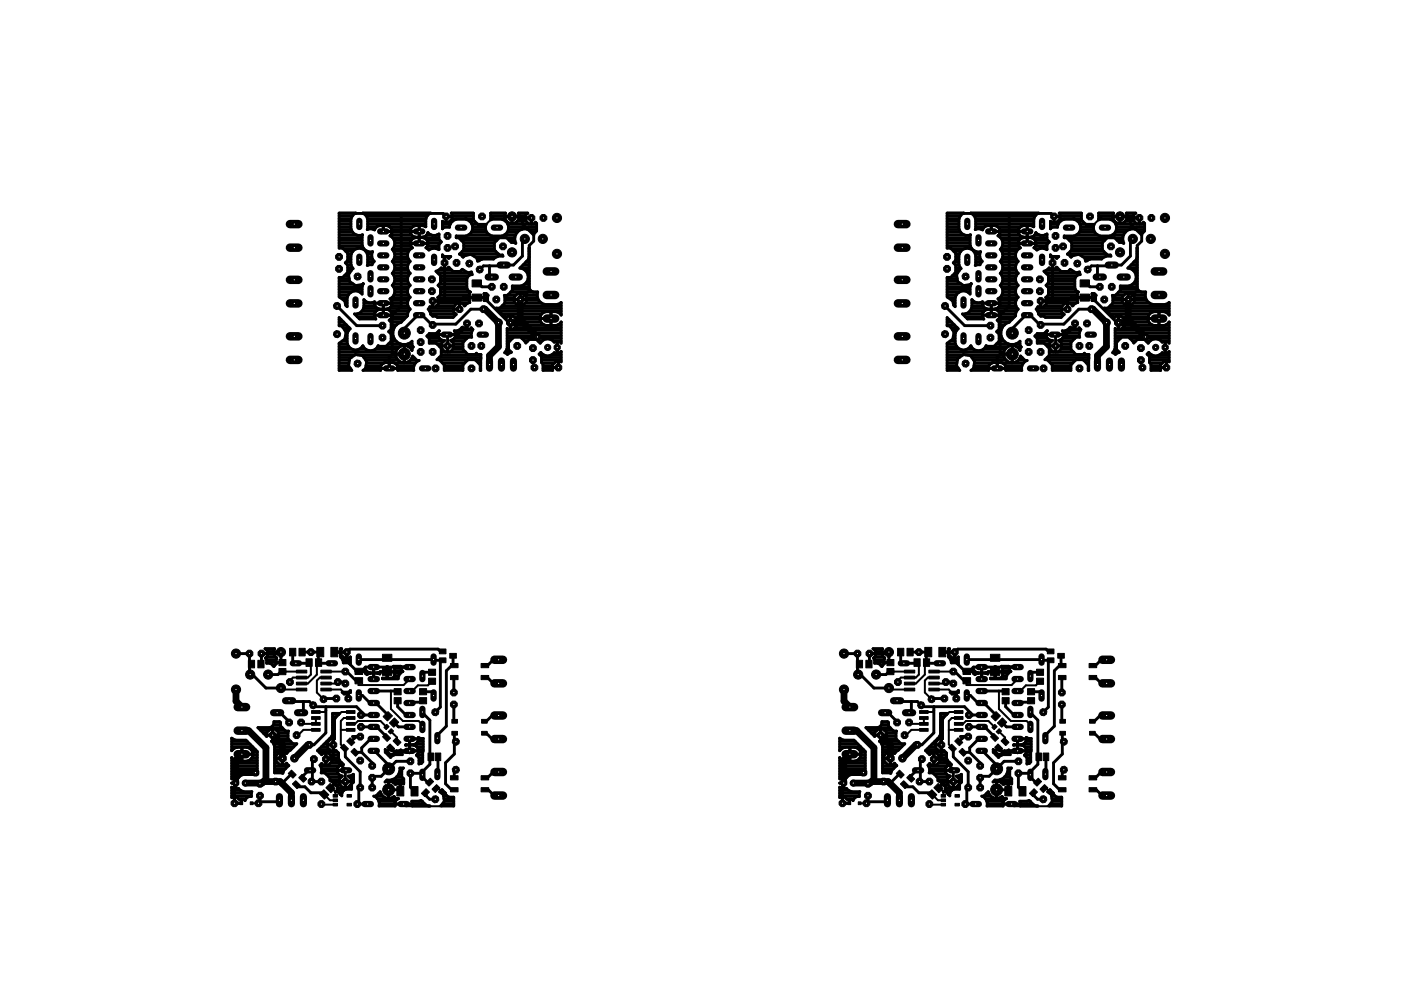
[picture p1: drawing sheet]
<svg xmlns="http://www.w3.org/2000/svg" width="297mm" height="210mm" viewBox="0 0 297 210" stroke-linecap="round" stroke-linejoin="round" font-family="sans-serif">
<g fill="#000" stroke="#000" stroke-width=".21">
<path d="M181.6 140h1.3v1.6h-1.3zM183.6 140h1.3v1.6h-1.3zM188 139.8h1.5v1.3h-1.5zM190.3 137.5h1.3v1.6h-1.3zM192.3 137.5h1.3v1.6h-1.3zM193.8 139.7h1.3v1.6h-1.3zM195.8 139.7h1.3v1.6h-1.3zM196.1 137.3h1.4v2h-1.4zM199.1 137.3h1.4v2h-1.4zM210 138.7h2v1.5h-2zM222.1 139.5h1.4v1h-1.4zM222.1 137.6h1.4v1h-1.4z"/>
<path d="M224.3 138.5h1.4v1.1h-1.4zM188 141.7h1.5v1.3h-1.5zM191.7 143.4h2.3v.6h-2.3zM191.7 142.1h2.3v.6h-2.3zM191.7 144.6h2.3v.6h-2.3zM191.7 145.9h2.3v.6h-2.3zM195 151.9h1.8v.6h-1.8zM195 150.7h1.8v.6h-1.8zM195 153.2h1.8v.6h-1.8zM195 154.5h1.8v.5h-1.8zM196.9 143.4h2.2v.6h-2.2zM196.9 142.1h2.2v.6h-2.2z"/>
<path d="M196.9 144.6h2.2v.6h-2.2zM196.9 145.9h2.2v.6h-2.2zM202.4 151.9h1.8v.6h-1.8zM202.4 150.7h1.8v.6h-1.8zM202.4 153.2h1.8v.6h-1.8zM202.4 154.5h1.8v.5h-1.8zM201.1 158.5l.7-.7 1 1-.7 .7zM203.1 156.4l1 1-.7 .7-1-1zM204.2 143.7h1.6v1.3h-1.6zM204.2 141.7h1.6v1.3h-1.6zM203.3 159.4l.7-.7 1 .9-.7 .8zM210 141.7h2v1.5h-2z"/>
<path d="M210.7 155.5l1 1-.7 .7-1-1zM210.9 158.5l.7-.8 1 1-.7 .7zM210.9 153.6l.5 .5-.6 .6-.5-.5zM210.1 151.9l1.1-1 .9 .9-1 1.1zM211.8 154.5l.5 .5-.6 .6-.5-.5zM212.2 157.1l.7-.7 1 1-.7 .7zM212.5 152.2l.9 .9-1 1.1-.9-.9zM212.5 146h1.5v1.3h-1.5zM212.5 147.9h1.5v1.3h-1.5zM217.9 146h1.5v1.3h-1.5zM217.9 147.9h1.5v1.3h-1.5zM219.6 159.7h1.2v1.6h-1.2z"/>
<path d="M219.8 141.9h1.5v1.3h-1.5zM219.8 143.8h1.5v1.3h-1.5zM221.2 159.7h1.2v1.6h-1.2zM224.4 143.2h1.6v.9h-1.6zM224.4 140.7h1.6v.9h-1.6zM224.7 155.1h1.2v.8h-1.2zM224.7 152.5h1.2v.8h-1.2zM230.9 140.7h1.6v.9h-1.6zM230.9 143.2h1.6v.9h-1.6zM231 152.5h1.2v.8h-1.2zM231 155.1h1.2v.8h-1.2zM179.8 170h.6v.6h-.6z"/>
<path d="M182 170h.6v.6h-.6zM190.7 163.3l1 1-.7 .7-1-1zM190.9 166.2l.7-.7 1 1-.7 .7zM192.2 164.9l.8-.7 .9 1-.7 .7zM196.6 168.4l1-1 1 1.1-.9 .9zM198 167l.9-.9 1.1 1.1-.9 .9zM199.5 170.3h1v.6h-1zM199.5 169.4h1v.5h-1zM199.5 168.5h1v.5h-1zM202.5 168.5h.9v.5h-.9zM202.5 170.3h.9v.6h-.9zM213 166.8h1.5v2h-1.5z"/>
<path d="M216 166.8h1.5v2h-1.5zM218.2 168.2l1-1 .8 .7-1 1zM219.1 166l1-1 .7 .7-.9 1zM220.5 167.3l1-1 .7 .7-1 1zM224.4 167h1.6v.9h-1.6zM224.4 164.5h1.6v.9h-1.6zM230.9 164.5h1.6v.9h-1.6zM230.9 167h1.6v.9h-1.6z"/>
<circle cx="178.9" cy="166" r=".71"/>
</g>
<path d="M178.9 146.2v2.5l1.3 1.2M180.2 154.9h1.4l3.7 3.7v6.9h-.3M180.2 159.9l-1.3 1.3v4.8M186.7 155.9l2.1 2v2.9M194.5 157.9h-.3l-2.9 2.9M178.9 163.8h4.2M184.2 166l-.2 .2M184.8 165.7h3.5l2.4 2.4v1.6M185 165.5l-.5 .5h-3.6M185 165.5v.2" fill="none" stroke="#000" stroke-width="1.4"/>
<g fill="none" stroke="#000" stroke-width=".61">
<path d="M178.9 138.6h2.9v4.4h.6l2.9 2.9h3.2M185.1 137.6h2a1.51 1.51 0 0 0 .5 1.9l-.1 1.3-.5 .5-.2-.1a1.13 1.13 0 0 0-1.4-.6v-.7l-.2-.4 .4-.4v-1.1zM185.4 139.3h1.9M185.4 139.9h2.1M185.6 138.1h1.3M185.6 138.7h1.4M186.9 138.3h1.6v2.2M188.5 138.6h-4.2v2.2h-.1M188.5 139.3h.1M188.5 138.7h.1M191 138.3v2.3h3.4v-.1M193 138.3h3.8"/>
<path d="M196.4 138.3v2.3h2.9M199.8 138.3h2.7M201.1 138.1h.1M201.1 139.3h.6M201.1 138.7h.1M201.5 139.9h1.7M202.4 139.3h.1M202.4 138.7h.1M203.2 139.3h.1M203.2 139.3v1.6l-.3-.4h-1.2l-.3-.9-.3-.3M203.2 139.3l-.3 .2h-1l-.7-.7v-1.1l.1-.1h-.2v.6h-1.2v.1h1.2v1M205 139.8h15.8l.2 .2h1.8"/>
<path d="M211 139.5v.3M222.3 138.1h.5M222.3 140v9.9l-1.1 1.1M222.3 138.1l-.5-.5h-18.7l-.7 .7v1.9l2.2 2.1M222.8 138.1h.1M225 139v1.9l.2 .2h-.6l-1.1 1.1v11.8l-1.9 1.9v.6M234.6 139.9h-1.1l-1.2 1.2h-.6M178 156.6h.2M178 158.9h.2M178 158.3h4.5M178 157.8h3.9M178 157.2h3.3"/>
<path d="M178.1 159.2l.4-.5 .5-.2h2.2a1.47 1.47 0 0 1 1.1 2.2M178.1 159.2h-.1M178.2 156.6l-.2-.1v2.7M178.2 156.6l.7 .3h2.2l2.4 2.4v4.9h-2.9l-.7 .3-.4 .4-1.1-.1-.4 .3v-4.4M180.2 158.5v2.9M180.2 159.9h2.3M180.2 159.5h.1M180.2 158.9h.1M182.2 158.9h.9M182.2 140.8l-.4 .3M182.5 159.5h1M184.2 154.9h1.7"/>
<path d="M184.8 155.5h.6M185.4 156h.1M185.4 140.4l3.4 .1M185.4 155.9h2.6M186.1 154.3a1.12 1.12 0 0 0 .9-1.3h1.2l.2 .2v.7l1 1.1h.7l-.1 1.6M186.5 157.2h4M186.7 155.5h.1M186.7 156.6h.1M186.7 154.6v2.5M186.7 156h.1M186.7 154.9h.1M186.7 141h.5"/>
<path d="M186.8 153.7h1.6M186.9 157.8h4.8M187 153.2h1.3M187.1 159.5h1.1M187.1 158.9h3.5M187.1 158.3h4.1M187.5 154.9h1.8M187.7 151.1h.6l1.9 1.9v.2M187.8 156.6h2.2M188 155.5h2M188 156h2M188.8 154.3h-5.2l1.8 1.8v-.8l.8-.7h1l.8 .7v1.1l-.8 .7h-.7l.3 .4 .3 .7v5.7l1.7 .1 .3-.6 1-1.1-.4-.5-.4 .3h-1.1l-.8-.7v-1.2l.8-.8h1.1l.4 .4 2.1-2.1h-.8l-1-1.1"/>
<path d="M188.8 140.5h-1.3M188.8 159.4v2.7M188.8 159.5h.1M188.8 142.1v.3M189.4 142.4h-.9l-.7 .6h-2M189.4 159.5h.5M190.2 148.6v.1h4.3l.8 .8v.3h9.2l1.7 1.8M193.2 148.7v2.4h-.5M196.4 140.5v.1M196.5 158.9h2.3M196.6 159.5h3.9M197 158.3h1.3"/>
<path d="M197.6 157.8h.7M198 149.8v5.6l-2.5 2.5h-1M198 159.7v2.5M198.2 157.2h.3M198.3 157.9h1.3M198.8 156.6h1v-4l.2-.5 .9-.8h-1.5v4.4l-.2 .5-3 3 .9 .8 .4-.3h1l.8 .7v1.1l-.8 .7h-1l-.4-.3-.4 .3a1.65 1.65 0 0 1 .3 1.7h.8l1.1 1.1v.5l.3 .2 .6 .5-.8 .9M199.1 156.7l-.8 .7v1.1l.8 .7 1.1-.1 .5 .6a2.27 2.27 0 0 0 1 2.4 1.22 1.22 0 0 0-1.2 .7 1.22 1.22 0 0 0 .2 1.3M199.3 156h.5M199.4 155.5h.4M199.4 154.3h.4M199.4 154.9h.4M199.4 153.7h.4"/>
<path d="M199.4 153.2h.4M199.4 152.6h.5M199.4 152h.8M199.4 151.4h1.3M199.6 156.7v3.9l2.7 2.7M199.6 158.9h.1M199.6 158.3h.1M199.6 157.8h.1M199.6 157.2h.1M200.2 148.1h-2.5l-.2 .2M200.5 144.6h1.3l.3 .3M200.7 151.5h.1"/>
<path d="M201.5 146.8h1.7v-.4l-.3 .3h-1.5l.5 .5 .3-.4M201.7 140.4h1.5M201.9 158.6l.2 .2v1.7l3.2 3.1v3.4l-.3 .3v3.2M202.1 142.4h.3l2 1.9h.6M202.8 146.8v1.3M202.8 148h.1M202.8 147.4h.1M203.7 156.2h.3v.3zM204 156.2h1.3M204.2 159.5h1.4M204.4 156.2l-1.1 1.1M205 142.3v.1"/>
<path d="M205 147.5h.8l1.5 1.6h1.3l2.5 2.5v.3M205.3 156.2h.1M205.4 151.6h2.7M205.4 154.1h3.4l2.1 2.3M205.6 159.5l2.2 2.2v.7M206.3 142.3h-1.9l1.9 .1M206.3 142.2h.2M206.4 142.8h.9M208.1 159.2h.2l3 3v.8M208.1 143.9h.1M208.1 141.4v2.6M208.1 156.7h-.6l-1.9 1.9v.9"/>
<path d="M208.1 143.3h.1M208.1 142.8h.1M208.1 142.2h.1M208.1 141.6h.1M208.1 146.5h5.1v.2M208.9 142.8h.5M210.6 159.5l1.1 1.1 .4-.4 .5-.2h1.6M210.6 158.9v.6M210.6 158.9l.4 .4M210.6 158.9h.1M210.6 159.5h.6M210.9 143.3h.2"/>
<path d="M210.9 142.8h.2M210.9 142.2h.2M210.9 141.6h.2M211 159.3l.7-.7 1 .9M211 159.3l.8 .7 .4-.1 .4-.4M211 141.4v1.1M211.4 158.9h.1M212.1 158.9h.1M212.5 153.2l.9 .9h2.4M212.5 143.3h.9M212.6 141.6v.8h-3l-.5 .2h-1.7a1.16 1.16 0 0 1-1.1-.8v.9l.4 .3 .1-.1a3.3 3.3 0 0 1 2.5-.1l.1 .1v-.4h3.2v.8l-.3 .4-1.2 .1v-2.5h-.2v2.5h-.9v.1h3.3a1.63 1.63 0 0 1 1-1.5M212.6 141.6l-.3-.3h1.6l.1 .6 .3 .5"/>
<path d="M212.6 142.8h1.2M212.6 142.2h1.5M212.6 141.6h1.3M212.6 159.5h3.2M212.6 159.5l.3-.3h.5l.5-.2v.5l.3 .5M213.2 148.6v1.2l1.8 1.8h.8M213.9 159.2h3.7M214.2 160h.1M215.8 141.5l-9.4-.1-.9 .9M215.8 158.9h.1M215.8 158.3h.1M215.8 157.8h.1"/>
<path d="M215.8 157.2h.1M216.9 157.8l-2 .1v.1l2 .1 .6 .5 .1 .3M216.9 157.8a1.2 1.2 0 0 0 .7-1.4l1 .2-.1 4.9-.3 .3h-.5M216.9 157.8h1.7M217.3 158.3h1.3M217.5 157.2h1.1M217.6 159.5h.9M217.6 158.9v.6l-.4 .6M217.6 158.9h1M218.5 151l1.5 1.7v9.4l-1.5 1.5v1.2l1 1h.5M218.6 148.6l-.3 .3h-2.5v.2M218.6 146.7h2.2v.8"/>
<path d="M218.6 156.6l-2.8 .1v2.9M220.5 142.5h-2v.8M225.1 155.5h.2l-.1 4.4-1.8 1.8v4.5l1.2 1.2h.6M225.1 149.4v3.4l.2 .1M225.2 143.7l-.1 3.1M225.6 157.2l-.4 .1M231.6 155.5h.4l1.3 1.2h1.3M231.7 143.7h.6l1.2 1.2h1.1M234.6 151.7h-1.3l-1.3 1.2h-.4M178 164.1h5.5M178 166.9l.4 .3h1.1l.4 .4 .7 .3h1.7l-.1 1a1.12 1.12 0 0 0-1.3 .9l-.3-.3h-1l-.4-.5-1.2 .1zM178 161.8h5.5"/>
<path d="M178 160.7h.1M178 168.7h4.2M178 168.2h4.2M178 167.6h1.9M178 167h.1M178 164.7h1.6M178 163.6h5.5M178 163h5.5M178 162.4h5.5M178 161.2h.7M178.1 160.7l.4 .5 .7 .2 2.2-.1 .4-.1 .5-.5M178.6 169.9h.1"/>
<path d="M178.6 169.3h.1M178.6 166v4.3h1.5M178.9 164.8v2.4M178.9 167h.1M178.9 166.4h.1M178.9 165.9h.1M178.9 165.3h.1M178.9 166l-.9 .1M179.4 169.3h1.7M180.1 169.9h.1M180.1 169.5v.8M180.2 161.2h.1"/>
<path d="M180.2 160.7h.1M180.2 160.1h.1M181.7 161.2h1.8M182.3 160.7h1.2M182.5 160.1h1M184 168.7v1.3M184 170l-.3 .3M187.1 161.8h.8M187.1 163.6h1.9M187.1 163h2.4M187.1 162.4h2.9M187.1 161.2h.3"/>
<path d="M187.1 160.7h.3M187.1 160.1h.5M187.4 160.8h1.4M188.2 169.7l-.4 .3h-3.8M188.8 161.8h.1M188.8 161.2h.1M188.8 160.7h.1M188.8 160.1h.1M190.9 164.1h-.2l-2 2M191.7 166.4l.5 .4h1.3l1.3 1.3h2.5l.3 .3M195 165.7h2M195.1 163.3h-.8l-1.2 1.3v.4"/>
<path d="M195.5 161h-.4v4.7M196.8 162.4h4M197.1 163.6h3.3M197.1 163h3.3M198 161.8h.1M198 161h1.3M198 161.2h.1M198 160.7h2.7M198 160.1h.1M198 164.1h2.7M198.6 164.7h2.7M198.9 165.3h2"/>
<path d="M198.9 161.8h2.5M198.9 160.1h1.8M199 167h.1M199.3 161.2h1.6M199.6 166.4h.1M200 166.4h1M200 165.9v.1l-1 1.1M200.3 167.6h1.5M200.4 163.3h1.9M200.5 167h3M200.7 164.1l.8 .4-.6 .7v1l.7 .8h1l.8-.8v-1l-.7-.7 1.2-.3v1.6l-.4 .4v1.1h-1.2a1.16 1.16 0 0 0-.9 1.4l-.6-.7-.8-.1 .5-.5v-.3l-.7-.8-.8 .8M200.9 165.7h2.5"/>
<path d="M200.9 168.2h.5M202.1 163.3v3.7M202.1 166.4h.1M202.1 165.7l-.1 .2h-2.5M202.1 165.9h.1M202.3 163.3h.1M202.9 164.7h1M203.2 166.4h.3M203.4 165.9h.4M203.4 165.3h.5M204.7 170.5h2.2M208.6 168.7h1.4"/>
<path d="M208.9 169.3h4.5M209.2 169.9h3.5M209.2 168.2h.4M209.3 170.5h9.7M210.9 165.4a2.36 2.36 0 0 0 2.8-2.6h.7l-.3 .4v1.5l.4 .4v1.1h-.7v1.5h-.1v-1.5l-1 .1a1.77 1.77 0 0 0-2.2-.5zM211.2 160.1h1.2M211.3 167.4h2.5v.4M211.3 165.6v3.7M211.3 168.7h.1M211.3 168.2h.1M211.3 167.6h.1M211.3 167h.1"/>
<path d="M211.3 166.4h.1M211.3 165.9h.1M212.1 165.3h2.4M212.2 165.9h2.3M213 169.3l-.4-.2-.1-.2a1.83 1.83 0 0 1-3-1l-.9 .9h-.4a1.7 1.7 0 0 1 1.1 2.1h3.4a1.23 1.23 0 0 1 .7-1.6M213 164.7h1.1M213.4 164.1h.7M213.7 163.6h.4M213.7 163h.6M213.7 167.6h.1M213.7 167h.1M213.7 166.4h.1"/>
<path d="M214.5 170.5h.1M215.9 161.4h-3l-3.2 3.2h-1.9v2.4M217.2 160.1l.5 .6M217.2 160.1h.1M217.3 160.1h1.2M217.7 160.7v1.3l.4-.2M217.7 161.2h.8M217.7 160.7h.8M218.2 169.7l-.4 .2M218.2 169.7h.1M218.2 169.7l.2 .2M218.4 169.9h-2.2l.2 .5-.1 .5h3.7"/>
<path d="M218.4 169.9l.8 .8 .5 .2M218.5 164h-2.6v2.9l.9 .9M219.3 168.1h-.2l.1 .6 .8 .8h1.2M220 170.9h.1M220.2 160.4l-.2 .1M221.8 160.5v3.5l-.2 .1M222.4 167.6h.4M222.5 168.2h.8M222.7 170.5h2.4M222.9 168.7h.8M223 169.3h2.1M223.1 169.9h2"/>
<path d="M223.3 168.1l.5 .7 .4 .2h.9v1.9h-2.7l.7-1M223.3 168.1l-.7-.7-.5 .5 .8 .5 .2 1.5M223.3 168.1h.1M225.6 163.2h-.4v1.7M231.7 167.4h.7l1.3 1.3h.9M234.6 163.7h-1.1l-1.2 1.2h-.6"/>
</g>
<g fill="none" stroke="#000" stroke-width=".42">
<path d="M188.5 145.9l.3 .3h4M192.8 142.4h-4M194.4 140.5h.4v2.5l-.6 .7h-3.2l-.6 .6v.3M195.9 154.7h-2.7l-1.1 1.2h-.3M195.9 152.2v1.3h-3.2v-.3M196.4 140.5h-.3v2.5l-1.9 1.9h-1.4M197.5 148.3h.1M198 150.6v.4h-2.1M198 142.4h4.1M198 146.2h3.2l1.6 1.6M198 143.7h-1.3l-.6 .6v2.5l1.4 1.5M200.5 144.6l-.3 .3h-2.2"/>
<path d="M201.2 154.7h2.1M203.3 151h-2l-1.9 1.9v5h.2M203.3 152.2h-1.5l-.6 .7v4.9l.7 .8M203.3 153.5h.9l.6-.6h4.8l1.3 1.2M211.8 155.1l1.3 1.3v.8M211.8 146.5v3.8l2.5 2.6h3.4l.8 .7v.5M215.8 144l-1.3 1.2h-9.6l.1-.9M220.5 144.4l-.9 .9h-2.1l-1.2 1.2h-.5M178.6 170.3h1.5M182.3 170.3h1.4M197 170.5v.1h3M197.6 168.4l1.3 1.3h1.1"/>
<path d="M199 167.1h.2l.8 .8v.8M221.3 167.2h.5l1.3 1.2v1.6l-1 .9h-7.1l-.5-.4"/>
</g>
<circle cx="178.9" cy="166" r=".4" fill="#fff" stroke="#000" stroke-width=".21"/>
<circle cx="180.9" cy="166" r=".66" fill="#000" stroke="#000" stroke-width=".21"/>
<circle cx="180.9" cy="166" r=".4" fill="#fff" stroke="#000" stroke-width=".21"/>
<circle cx="188.8" cy="160.8" r=".87" fill="#000" stroke="#000" stroke-width=".21"/>
<circle cx="188.8" cy="160.8" r=".4" fill="#fff" stroke="#000" stroke-width=".21"/>
<circle cx="191.3" cy="160.8" r=".8" fill="#000" stroke="#000" stroke-width=".21"/>
<circle cx="191.3" cy="160.8" r=".4" fill="#fff" stroke="#000" stroke-width=".21"/>
<circle cx="184" cy="166.2" r=".78" fill="#000" stroke="#000" stroke-width=".21"/>
<circle cx="184" cy="166.2" r=".4" fill="#fff" stroke="#000" stroke-width=".21"/>
<circle cx="184" cy="168.7" r=".78" fill="#000" stroke="#000" stroke-width=".21"/>
<circle cx="184" cy="168.7" r=".4" fill="#fff" stroke="#000" stroke-width=".21"/>
<circle cx="181.8" cy="138.6" r=".78" fill="#000" stroke="#000" stroke-width=".21"/>
<circle cx="181.8" cy="138.6" r=".4" fill="#fff" stroke="#000" stroke-width=".21"/>
<circle cx="184.3" cy="138.6" r=".78" fill="#000" stroke="#000" stroke-width=".21"/>
<circle cx="184.3" cy="138.6" r=".4" fill="#fff" stroke="#000" stroke-width=".21"/>
<circle cx="181.9" cy="143" r=".97" fill="#000" stroke="#000" stroke-width=".21"/>
<circle cx="181.9" cy="143" r=".55" fill="#fff" stroke="#000" stroke-width=".21"/>
<circle cx="185.8" cy="143" r=".97" fill="#000" stroke="#000" stroke-width=".21"/>
<circle cx="185.8" cy="143" r=".55" fill="#fff" stroke="#000" stroke-width=".21"/>
<circle cx="202.4" cy="138.3" r=".78" fill="#000" stroke="#000" stroke-width=".21"/>
<circle cx="202.4" cy="138.3" r=".4" fill="#fff" stroke="#000" stroke-width=".21"/>
<circle cx="194.8" cy="138.3" r=".78" fill="#000" stroke="#000" stroke-width=".21"/>
<circle cx="194.8" cy="138.3" r=".4" fill="#fff" stroke="#000" stroke-width=".21"/>
<circle cx="197.5" cy="148.3" r=".77" fill="#000" stroke="#000" stroke-width=".21"/>
<circle cx="197.5" cy="148.3" r=".4" fill="#fff" stroke="#000" stroke-width=".21"/>
<circle cx="195.3" cy="149.5" r=".77" fill="#000" stroke="#000" stroke-width=".21"/>
<circle cx="195.3" cy="149.5" r=".4" fill="#fff" stroke="#000" stroke-width=".21"/>
<circle cx="200.2" cy="148.1" r=".78" fill="#000" stroke="#000" stroke-width=".21"/>
<circle cx="200.2" cy="148.1" r=".4" fill="#fff" stroke="#000" stroke-width=".21"/>
<circle cx="202.8" cy="148.1" r=".78" fill="#000" stroke="#000" stroke-width=".21"/>
<circle cx="202.8" cy="148.1" r=".4" fill="#fff" stroke="#000" stroke-width=".21"/>
<path d="M215.1 159.2h1.3" fill="none" stroke="#000" stroke-width="1.3"/>
<circle cx="215.8" cy="159.2" r=".4" fill="#fff" stroke="#000" stroke-width=".21"/>
<path d="M215.1 156.7h1.3" fill="none" stroke="#000" stroke-width="1.3"/>
<circle cx="215.8" cy="156.7" r=".4" fill="#fff" stroke="#000" stroke-width=".21"/>
<path d="M215.1 144h1.3" fill="none" stroke="#000" stroke-width="1.3"/>
<circle cx="215.8" cy="144" r=".4" fill="#fff" stroke="#000" stroke-width=".21"/>
<path d="M215.1 141.4h1.3" fill="none" stroke="#000" stroke-width="1.3"/>
<circle cx="215.8" cy="141.4" r=".4" fill="#fff" stroke="#000" stroke-width=".21"/>
<path d="M215.1 154.1h1.3" fill="none" stroke="#000" stroke-width="1.3"/>
<circle cx="215.8" cy="154.1" r=".4" fill="#fff" stroke="#000" stroke-width=".21"/>
<path d="M215.1 151.6h1.3" fill="none" stroke="#000" stroke-width="1.3"/>
<circle cx="215.8" cy="151.6" r=".4" fill="#fff" stroke="#000" stroke-width=".21"/>
<path d="M215.1 146.5h1.3" fill="none" stroke="#000" stroke-width="1.3"/>
<circle cx="215.8" cy="146.5" r=".4" fill="#fff" stroke="#000" stroke-width=".21"/>
<path d="M215.1 149.1h1.3" fill="none" stroke="#000" stroke-width="1.3"/>
<circle cx="215.8" cy="149.1" r=".4" fill="#fff" stroke="#000" stroke-width=".21"/>
<path d="M207.5 141.4h1.3" fill="none" stroke="#000" stroke-width="1.3"/>
<circle cx="208.1" cy="141.4" r=".4" fill="#fff" stroke="#000" stroke-width=".21"/>
<path d="M207.5 144h1.3" fill="none" stroke="#000" stroke-width="1.3"/>
<circle cx="208.1" cy="144" r=".4" fill="#fff" stroke="#000" stroke-width=".21"/>
<path d="M207.5 146.5h1.3" fill="none" stroke="#000" stroke-width="1.3"/>
<circle cx="208.1" cy="146.5" r=".4" fill="#fff" stroke="#000" stroke-width=".21"/>
<path d="M207.5 149.1h1.3" fill="none" stroke="#000" stroke-width="1.3"/>
<circle cx="208.1" cy="149.1" r=".4" fill="#fff" stroke="#000" stroke-width=".21"/>
<path d="M207.5 151.6h1.3" fill="none" stroke="#000" stroke-width="1.3"/>
<circle cx="208.1" cy="151.6" r=".4" fill="#fff" stroke="#000" stroke-width=".21"/>
<path d="M207.5 154.1h1.3" fill="none" stroke="#000" stroke-width="1.3"/>
<circle cx="208.1" cy="154.1" r=".4" fill="#fff" stroke="#000" stroke-width=".21"/>
<path d="M207.5 156.7h1.3" fill="none" stroke="#000" stroke-width="1.3"/>
<circle cx="208.1" cy="156.7" r=".4" fill="#fff" stroke="#000" stroke-width=".21"/>
<path d="M207.5 159.2h1.3" fill="none" stroke="#000" stroke-width="1.3"/>
<circle cx="208.1" cy="159.2" r=".4" fill="#fff" stroke="#000" stroke-width=".21"/>
<circle cx="188.5" cy="145.9" r=".97" fill="#000" stroke="#000" stroke-width=".21"/>
<circle cx="188.5" cy="145.9" r=".55" fill="#fff" stroke="#000" stroke-width=".21"/>
<circle cx="188.5" cy="138.3" r=".97" fill="#000" stroke="#000" stroke-width=".21"/>
<circle cx="188.5" cy="138.3" r=".55" fill="#fff" stroke="#000" stroke-width=".21"/>
<circle cx="202.1" cy="142.4" r=".78" fill="#000" stroke="#000" stroke-width=".21"/>
<circle cx="202.1" cy="142.4" r=".4" fill="#fff" stroke="#000" stroke-width=".21"/>
<circle cx="202.1" cy="144.9" r=".78" fill="#000" stroke="#000" stroke-width=".21"/>
<circle cx="202.1" cy="144.9" r=".4" fill="#fff" stroke="#000" stroke-width=".21"/>
<circle cx="195" cy="165.7" r=".78" fill="#000" stroke="#000" stroke-width=".21"/>
<circle cx="195" cy="165.7" r=".4" fill="#fff" stroke="#000" stroke-width=".21"/>
<circle cx="187.3" cy="165.7" r=".78" fill="#000" stroke="#000" stroke-width=".21"/>
<circle cx="187.3" cy="165.7" r=".4" fill="#fff" stroke="#000" stroke-width=".21"/>
<circle cx="207.8" cy="162.4" r=".78" fill="#000" stroke="#000" stroke-width=".21"/>
<circle cx="207.8" cy="162.4" r=".4" fill="#fff" stroke="#000" stroke-width=".21"/>
<circle cx="207.8" cy="164.9" r=".78" fill="#000" stroke="#000" stroke-width=".21"/>
<circle cx="207.8" cy="164.9" r=".4" fill="#fff" stroke="#000" stroke-width=".21"/>
<circle cx="205.3" cy="167" r=".78" fill="#000" stroke="#000" stroke-width=".21"/>
<circle cx="205.3" cy="167" r=".4" fill="#fff" stroke="#000" stroke-width=".21"/>
<circle cx="207.8" cy="167" r=".78" fill="#000" stroke="#000" stroke-width=".21"/>
<circle cx="207.8" cy="167" r=".4" fill="#fff" stroke="#000" stroke-width=".21"/>
<circle cx="195.5" cy="161" r=".78" fill="#000" stroke="#000" stroke-width=".21"/>
<circle cx="195.5" cy="161" r=".4" fill="#fff" stroke="#000" stroke-width=".21"/>
<circle cx="198" cy="161" r=".78" fill="#000" stroke="#000" stroke-width=".21"/>
<circle cx="198" cy="161" r=".4" fill="#fff" stroke="#000" stroke-width=".21"/>
<circle cx="178.9" cy="138.6" r=".97" fill="#000" stroke="#000" stroke-width=".21"/>
<circle cx="178.9" cy="138.6" r=".55" fill="#fff" stroke="#000" stroke-width=".21"/>
<circle cx="178.9" cy="146.2" r=".97" fill="#000" stroke="#000" stroke-width=".21"/>
<circle cx="178.9" cy="146.2" r=".55" fill="#fff" stroke="#000" stroke-width=".21"/>
<circle cx="183.7" cy="170.3" r=".78" fill="#000" stroke="#000" stroke-width=".21"/>
<circle cx="183.7" cy="170.3" r=".4" fill="#fff" stroke="#000" stroke-width=".21"/>
<circle cx="178.6" cy="170.3" r=".78" fill="#000" stroke="#000" stroke-width=".21"/>
<circle cx="178.6" cy="170.3" r=".4" fill="#fff" stroke="#000" stroke-width=".21"/>
<circle cx="225.1" cy="146.8" r=".78" fill="#000" stroke="#000" stroke-width=".21"/>
<circle cx="225.1" cy="146.8" r=".4" fill="#fff" stroke="#000" stroke-width=".21"/>
<circle cx="225.1" cy="149.4" r=".78" fill="#000" stroke="#000" stroke-width=".21"/>
<circle cx="225.1" cy="149.4" r=".4" fill="#fff" stroke="#000" stroke-width=".21"/>
<path d="M233.7 168.7h1.8" fill="none" stroke="#000" stroke-width="1.8"/>
<circle cx="234.6" cy="168.7" r=".59" fill="#fff" stroke="#000" stroke-width=".21"/>
<path d="M233.7 163.7h1.8" fill="none" stroke="#000" stroke-width="1.8"/>
<circle cx="234.6" cy="163.7" r=".59" fill="#fff" stroke="#000" stroke-width=".21"/>
<circle cx="197" cy="165.7" r=".78" fill="#000" stroke="#000" stroke-width=".21"/>
<circle cx="197" cy="165.7" r=".4" fill="#fff" stroke="#000" stroke-width=".21"/>
<circle cx="202.1" cy="165.7" r=".78" fill="#000" stroke="#000" stroke-width=".21"/>
<circle cx="202.1" cy="165.7" r=".4" fill="#fff" stroke="#000" stroke-width=".21"/>
<circle cx="190.2" cy="153.2" r=".78" fill="#000" stroke="#000" stroke-width=".21"/>
<circle cx="190.2" cy="153.2" r=".4" fill="#fff" stroke="#000" stroke-width=".21"/>
<circle cx="192.7" cy="153.2" r=".78" fill="#000" stroke="#000" stroke-width=".21"/>
<circle cx="192.7" cy="153.2" r=".4" fill="#fff" stroke="#000" stroke-width=".21"/>
<circle cx="205.4" cy="151.6" r=".78" fill="#000" stroke="#000" stroke-width=".21"/>
<circle cx="205.4" cy="151.6" r=".4" fill="#fff" stroke="#000" stroke-width=".21"/>
<circle cx="205.4" cy="154.1" r=".78" fill="#000" stroke="#000" stroke-width=".21"/>
<circle cx="205.4" cy="154.1" r=".4" fill="#fff" stroke="#000" stroke-width=".21"/>
<circle cx="194.5" cy="157.9" r=".78" fill="#000" stroke="#000" stroke-width=".21"/>
<circle cx="194.5" cy="157.9" r=".4" fill="#fff" stroke="#000" stroke-width=".21"/>
<circle cx="199.6" cy="157.9" r=".78" fill="#000" stroke="#000" stroke-width=".21"/>
<circle cx="199.6" cy="157.9" r=".4" fill="#fff" stroke="#000" stroke-width=".21"/>
<path d="M186.9 151.1h1.5" fill="none" stroke="#000" stroke-width="1.5"/>
<circle cx="187.7" cy="151.1" r=".51" fill="#fff" stroke="#000" stroke-width=".21"/>
<path d="M189.4 148.6h1.6" fill="none" stroke="#000" stroke-width="1.5"/>
<circle cx="190.2" cy="148.6" r=".51" fill="#fff" stroke="#000" stroke-width=".21"/>
<path d="M192 151.1h1.5" fill="none" stroke="#000" stroke-width="1.5"/>
<circle cx="192.7" cy="151.1" r=".51" fill="#fff" stroke="#000" stroke-width=".21"/>
<path d="M233.7 144.9h1.8" fill="none" stroke="#000" stroke-width="1.8"/>
<circle cx="234.6" cy="144.9" r=".59" fill="#fff" stroke="#000" stroke-width=".21"/>
<path d="M233.7 139.9h1.8" fill="none" stroke="#000" stroke-width="1.8"/>
<circle cx="234.6" cy="139.9" r=".59" fill="#fff" stroke="#000" stroke-width=".21"/>
<circle cx="191.8" cy="155.9" r=".78" fill="#000" stroke="#000" stroke-width=".21"/>
<circle cx="191.8" cy="155.9" r=".4" fill="#fff" stroke="#000" stroke-width=".21"/>
<circle cx="186.7" cy="155.9" r=".78" fill="#000" stroke="#000" stroke-width=".21"/>
<circle cx="186.7" cy="155.9" r=".4" fill="#fff" stroke="#000" stroke-width=".21"/>
<path d="M233.7 156.7h1.8" fill="none" stroke="#000" stroke-width="1.8"/>
<circle cx="234.6" cy="156.7" r=".59" fill="#fff" stroke="#000" stroke-width=".21"/>
<path d="M233.7 151.7h1.8" fill="none" stroke="#000" stroke-width="1.8"/>
<circle cx="234.6" cy="151.7" r=".59" fill="#fff" stroke="#000" stroke-width=".21"/>
<path d="M179.3 149.9h1.8" fill="none" stroke="#000" stroke-width="1.8"/>
<circle cx="180.2" cy="149.9" r=".59" fill="#fff" stroke="#000" stroke-width=".21"/>
<path d="M179.3 154.9h1.8" fill="none" stroke="#000" stroke-width="1.8"/>
<circle cx="180.2" cy="154.9" r=".59" fill="#fff" stroke="#000" stroke-width=".21"/>
<path d="M179.3 159.9h1.8" fill="none" stroke="#000" stroke-width="1.8"/>
<circle cx="180.2" cy="159.9" r=".59" fill="#fff" stroke="#000" stroke-width=".21"/>
<circle cx="225.6" cy="163.2" r=".78" fill="#000" stroke="#000" stroke-width=".21"/>
<circle cx="225.6" cy="163.2" r=".4" fill="#fff" stroke="#000" stroke-width=".21"/>
<circle cx="221.2" cy="169.5" r=".78" fill="#000" stroke="#000" stroke-width=".21"/>
<circle cx="221.2" cy="169.5" r=".4" fill="#fff" stroke="#000" stroke-width=".21"/>
<path d="M220.8 146.8v1.3" fill="none" stroke="#000" stroke-width="1.3"/>
<circle cx="220.8" cy="147.5" r=".4" fill="#fff" stroke="#000" stroke-width=".21"/>
<path d="M220.8 139.2v1.3" fill="none" stroke="#000" stroke-width="1.3"/>
<circle cx="220.8" cy="139.8" r=".4" fill="#fff" stroke="#000" stroke-width=".21"/>
<path d="M218.5 142.7v1.3" fill="none" stroke="#000" stroke-width="1.3"/>
<circle cx="218.5" cy="143.3" r=".4" fill="#fff" stroke="#000" stroke-width=".21"/>
<path d="M218.5 150.3v1.3" fill="none" stroke="#000" stroke-width="1.3"/>
<circle cx="218.5" cy="151" r=".4" fill="#fff" stroke="#000" stroke-width=".21"/>
<path d="M221.6 155.9v1.3" fill="none" stroke="#000" stroke-width="1.3"/>
<circle cx="221.6" cy="156.5" r=".4" fill="#fff" stroke="#000" stroke-width=".21"/>
<path d="M221.6 163.5v1.3" fill="none" stroke="#000" stroke-width="1.3"/>
<circle cx="221.6" cy="164.1" r=".4" fill="#fff" stroke="#000" stroke-width=".21"/>
<path d="M218.5 153.5v1.3" fill="none" stroke="#000" stroke-width="1.3"/>
<circle cx="218.5" cy="154.1" r=".4" fill="#fff" stroke="#000" stroke-width=".21"/>
<path d="M218.5 163.6v1.3" fill="none" stroke="#000" stroke-width="1.3"/>
<circle cx="218.5" cy="164.3" r=".4" fill="#fff" stroke="#000" stroke-width=".21"/>
<circle cx="215.9" cy="164" r=".78" fill="#000" stroke="#000" stroke-width=".21"/>
<circle cx="215.9" cy="164" r=".4" fill="#fff" stroke="#000" stroke-width=".21"/>
<circle cx="215.9" cy="161.4" r=".78" fill="#000" stroke="#000" stroke-width=".21"/>
<circle cx="215.9" cy="161.4" r=".4" fill="#fff" stroke="#000" stroke-width=".21"/>
<circle cx="225.6" cy="157.2" r=".78" fill="#000" stroke="#000" stroke-width=".21"/>
<circle cx="225.6" cy="157.2" r=".4" fill="#fff" stroke="#000" stroke-width=".21"/>
<circle cx="221.2" cy="151" r=".78" fill="#000" stroke="#000" stroke-width=".21"/>
<circle cx="221.2" cy="151" r=".4" fill="#fff" stroke="#000" stroke-width=".21"/>
<path d="M205 146.8v1.3" fill="none" stroke="#000" stroke-width="1.3"/>
<circle cx="205" cy="147.5" r=".4" fill="#fff" stroke="#000" stroke-width=".21"/>
<path d="M205 139.2v1.3" fill="none" stroke="#000" stroke-width="1.3"/>
<circle cx="205" cy="139.8" r=".4" fill="#fff" stroke="#000" stroke-width=".21"/>
<circle cx="205.3" cy="161.3" r=".78" fill="#000" stroke="#000" stroke-width=".21"/>
<circle cx="205.3" cy="161.3" r=".4" fill="#fff" stroke="#000" stroke-width=".21"/>
<circle cx="205.3" cy="156.2" r=".78" fill="#000" stroke="#000" stroke-width=".21"/>
<circle cx="205.3" cy="156.2" r=".4" fill="#fff" stroke="#000" stroke-width=".21"/>
<circle cx="204.7" cy="170.5" r=".78" fill="#000" stroke="#000" stroke-width=".21"/>
<circle cx="204.7" cy="170.5" r=".4" fill="#fff" stroke="#000" stroke-width=".21"/>
<circle cx="197" cy="170.5" r=".78" fill="#000" stroke="#000" stroke-width=".21"/>
<circle cx="197" cy="170.5" r=".4" fill="#fff" stroke="#000" stroke-width=".21"/>
<circle cx="200.5" cy="144.6" r=".78" fill="#000" stroke="#000" stroke-width=".21"/>
<circle cx="200.5" cy="144.6" r=".4" fill="#fff" stroke="#000" stroke-width=".21"/>
<circle cx="190.4" cy="144.6" r=".78" fill="#000" stroke="#000" stroke-width=".21"/>
<circle cx="190.4" cy="144.6" r=".4" fill="#fff" stroke="#000" stroke-width=".21"/>
<path d="M194 163.3h1.3" fill="none" stroke="#000" stroke-width="1.3"/>
<circle cx="194.6" cy="163.3" r=".4" fill="#fff" stroke="#000" stroke-width=".21"/>
<path d="M201.6 163.3h1.3" fill="none" stroke="#000" stroke-width="1.3"/>
<circle cx="202.3" cy="163.3" r=".4" fill="#fff" stroke="#000" stroke-width=".21"/>
<path d="M206.2 170.5h1.3" fill="none" stroke="#000" stroke-width="1.3"/>
<circle cx="206.9" cy="170.5" r=".4" fill="#fff" stroke="#000" stroke-width=".21"/>
<path d="M213.8 170.5h1.4" fill="none" stroke="#000" stroke-width="1.3"/>
<circle cx="214.5" cy="170.5" r=".4" fill="#fff" stroke="#000" stroke-width=".21"/>
<path d="M198.6 140.6h1.3" fill="none" stroke="#000" stroke-width="1.3"/>
<circle cx="199.3" cy="140.6" r=".4" fill="#fff" stroke="#000" stroke-width=".21"/>
<path d="M191 140.6h1.3" fill="none" stroke="#000" stroke-width="1.3"/>
<circle cx="191.6" cy="140.6" r=".4" fill="#fff" stroke="#000" stroke-width=".21"/>
<circle cx="211.3" cy="167.4" r="1.27" fill="#000" stroke="#000" stroke-width=".21"/>
<circle cx="211.3" cy="167.4" r=".55" fill="#fff" stroke="#000" stroke-width=".21"/>
<circle cx="211.3" cy="163" r="1.27" fill="#000" stroke="#000" stroke-width=".21"/>
<circle cx="211.3" cy="163" r=".55" fill="#fff" stroke="#000" stroke-width=".21"/>
<path d="M188.2 168.9v1.5" fill="none" stroke="#000" stroke-width="1.5"/>
<circle cx="188.2" cy="169.7" r=".51" fill="#fff" stroke="#000" stroke-width=".21"/>
<path d="M190.7 168.9v1.5" fill="none" stroke="#000" stroke-width="1.5"/>
<circle cx="190.7" cy="169.7" r=".51" fill="#fff" stroke="#000" stroke-width=".21"/>
<path d="M193.2 168.9v1.5" fill="none" stroke="#000" stroke-width="1.5"/>
<circle cx="193.2" cy="169.7" r=".51" fill="#fff" stroke="#000" stroke-width=".21"/>
<circle cx="183.1" cy="163.8" r=".78" fill="#000" stroke="#000" stroke-width=".21"/>
<circle cx="183.1" cy="163.8" r=".36" fill="#fff" stroke="#000" stroke-width=".21"/>
<g fill="none" stroke="#000" stroke-width=".32">
<circle cx="181.8" cy="138.6" r=".3"/>
<circle cx="184.3" cy="138.6" r=".3"/>
<circle cx="194.8" cy="138.3" r=".3"/>
<circle cx="202.4" cy="138.3" r=".3"/>
<circle cx="205" cy="139.8" r=".3"/>
<circle cx="220.8" cy="139.8" r=".3"/>
<circle cx="186.7" cy="155.9" r=".3"/>
<circle cx="190.2" cy="153.2" r=".3"/>
<circle cx="190.4" cy="144.6" r=".3"/>
<circle cx="191.6" cy="140.6" r=".3"/>
<circle cx="191.8" cy="155.9" r=".3"/>
<circle cx="192.7" cy="153.2" r=".3"/>
<circle cx="194.5" cy="157.9" r=".3"/>
<circle cx="195.3" cy="149.5" r=".3"/>
<circle cx="197.5" cy="148.3" r=".3"/>
<circle cx="199.3" cy="140.6" r=".3"/>
<circle cx="199.6" cy="157.9" r=".3"/>
<circle cx="200.2" cy="148.1" r=".3"/>
<circle cx="200.5" cy="144.6" r=".3"/>
<circle cx="202.1" cy="144.9" r=".3"/>
<circle cx="202.1" cy="142.4" r=".3"/>
<circle cx="202.8" cy="148.1" r=".3"/>
<circle cx="205" cy="147.5" r=".3"/>
<circle cx="205.3" cy="156.2" r=".3"/>
<circle cx="205.4" cy="151.6" r=".3"/>
<circle cx="205.4" cy="154.1" r=".3"/>
<circle cx="208.1" cy="154.1" r=".3"/>
<circle cx="208.1" cy="146.5" r=".3"/>
<circle cx="208.1" cy="141.4" r=".3"/>
<circle cx="208.1" cy="151.6" r=".3"/>
<circle cx="208.1" cy="159.2" r=".3"/>
<circle cx="208.1" cy="144" r=".3"/>
<circle cx="208.1" cy="156.7" r=".3"/>
<circle cx="208.1" cy="149.1" r=".3"/>
<circle cx="215.8" cy="154.1" r=".3"/>
<circle cx="215.8" cy="156.7" r=".3"/>
<circle cx="215.8" cy="144" r=".3"/>
<circle cx="215.8" cy="141.4" r=".3"/>
<circle cx="215.8" cy="149.1" r=".3"/>
<circle cx="215.8" cy="146.5" r=".3"/>
<circle cx="215.8" cy="159.2" r=".3"/>
<circle cx="215.8" cy="151.6" r=".3"/>
<circle cx="218.5" cy="154.1" r=".3"/>
<circle cx="218.5" cy="151" r=".3"/>
<circle cx="218.5" cy="143.3" r=".3"/>
<circle cx="220.8" cy="147.5" r=".3"/>
<circle cx="221.2" cy="151" r=".3"/>
<circle cx="221.6" cy="156.5" r=".3"/>
<circle cx="225.1" cy="149.4" r=".3"/>
<circle cx="225.1" cy="146.8" r=".3"/>
<circle cx="225.6" cy="157.2" r=".3"/>
<circle cx="178.6" cy="170.3" r=".3"/>
<circle cx="178.9" cy="166" r=".3"/>
<circle cx="180.9" cy="166" r=".3"/>
<circle cx="183.7" cy="170.3" r=".3"/>
<circle cx="184" cy="166.2" r=".3"/>
<circle cx="184" cy="168.7" r=".3"/>
<circle cx="187.3" cy="165.7" r=".3"/>
<circle cx="188.8" cy="160.8" r=".3"/>
<circle cx="191.3" cy="160.8" r=".3"/>
<circle cx="194.6" cy="163.3" r=".3"/>
<circle cx="195" cy="165.7" r=".3"/>
<circle cx="195.5" cy="161" r=".3"/>
<circle cx="197" cy="165.7" r=".3"/>
<circle cx="197" cy="170.5" r=".3"/>
<circle cx="198" cy="161" r=".3"/>
<circle cx="202.1" cy="165.7" r=".3"/>
<circle cx="202.3" cy="163.3" r=".3"/>
<circle cx="204.7" cy="170.5" r=".3"/>
<circle cx="205.3" cy="161.3" r=".3"/>
<circle cx="205.3" cy="167" r=".3"/>
<circle cx="206.9" cy="170.5" r=".3"/>
<circle cx="207.8" cy="162.4" r=".3"/>
<circle cx="207.8" cy="167" r=".3"/>
<circle cx="207.8" cy="164.9" r=".3"/>
<circle cx="214.5" cy="170.5" r=".3"/>
<circle cx="215.9" cy="161.4" r=".3"/>
<circle cx="215.9" cy="164" r=".3"/>
<circle cx="218.5" cy="164.3" r=".3"/>
<circle cx="221.2" cy="169.5" r=".3"/>
<circle cx="221.6" cy="164.1" r=".3"/>
<circle cx="225.6" cy="163.2" r=".3"/>
</g>
<g fill="none" stroke="#000" stroke-width=".47">
<circle cx="178.9" cy="138.6" r=".38"/>
<circle cx="188.5" cy="138.3" r=".38"/>
<circle cx="178.9" cy="146.2" r=".38"/>
<circle cx="181.9" cy="143" r=".38"/>
<circle cx="185.8" cy="143" r=".38"/>
<circle cx="188.5" cy="145.9" r=".38"/>
<circle cx="211.3" cy="163" r=".38"/>
<circle cx="211.3" cy="167.4" r=".38"/>
</g>
<g fill="none" stroke="#000" stroke-width=".42">
<path d="M59.6 145.9l.3 .3h4M63.9 142.4h-4M65.5 140.5h.4v2.5l-.6 .7h-3.2l-.6 .6v.3M67 154.7h-2.7l-1.1 1.2h-.3M67 152.2v1.3h-3.2v-.3M67.5 140.5h-.3v2.5l-1.9 1.9h-1.4M68.6 148.3h.1M69.1 150.6v.4h-2.1M69.1 142.4h4.1M69.1 146.2h3.2l1.6 1.6M69.1 143.7h-1.3l-.6 .6v2.5l1.4 1.5M71.6 144.6l-.3 .3h-2.2"/>
<path d="M72.3 154.7h2.1M74.4 151h-2l-1.9 1.9v5h.2M74.4 152.2h-1.5l-.6 .7v4.9l.7 .8M74.4 153.5h.9l.6-.6h4.8l1.3 1.2M82.9 155.1l1.3 1.3v.8M82.9 146.5v3.8l2.5 2.6h3.4l.8 .7v.5M86.8 144l-1.2 1.2h-9.6l.1-.9M91.6 144.4l-.9 .9h-2.1l-1.2 1.2h-.6M49.7 170.3h1.5M53.4 170.3h1.4M68.1 170.5v.1h3M68.7 168.4l1.3 1.3h1.1"/>
<path d="M70.1 167.1h.2l.8 .8v.8M92.4 167.2h.5l1.2 1.2v1.6l-.9 .9h-7.1l-.5-.4"/>
<circle cx="187.7" cy="151.1" r=".36"/>
<circle cx="190.2" cy="148.6" r=".36"/>
<circle cx="192.7" cy="151.1" r=".36"/>
<circle cx="188.2" cy="169.7" r=".36"/>
<circle cx="190.7" cy="169.7" r=".36"/>
<circle cx="193.2" cy="169.7" r=".36"/>
</g>
<g fill="none" stroke="#000" stroke-width=".51">
<circle cx="234.6" cy="139.9" r=".4"/>
<circle cx="180.2" cy="159.9" r=".4"/>
<circle cx="180.2" cy="154.9" r=".4"/>
<circle cx="180.2" cy="149.9" r=".4"/>
<circle cx="234.6" cy="156.7" r=".4"/>
<circle cx="234.6" cy="144.9" r=".4"/>
<circle cx="234.6" cy="151.7" r=".4"/>
<circle cx="234.6" cy="168.7" r=".4"/>
<circle cx="234.6" cy="163.7" r=".4"/>
</g>
<circle cx="183.1" cy="163.8" r=".28" fill="none" stroke="#000" stroke-width=".25"/>
<g fill="#000" stroke="#000" stroke-width=".21">
<path d="M52.7 140h1.3v1.6h-1.3zM54.7 140h1.3v1.6h-1.3zM59.1 139.8h1.5v1.3h-1.5zM61.4 137.5h1.3v1.6h-1.3zM63.4 137.5h1.3v1.6h-1.3zM64.9 139.7h1.3v1.6h-1.3zM66.9 139.7h1.3v1.6h-1.3zM67.2 137.3h1.4v2h-1.4zM70.1 137.3h1.5v2h-1.5zM81.1 138.7h2v1.5h-2zM93.2 139.5h1.4v1h-1.4zM93.2 137.6h1.4v1h-1.4z"/>
<path d="M95.4 138.5h1.4v1.1h-1.4zM59.1 141.7h1.5v1.3h-1.5zM62.8 143.4h2.2v.6h-2.2zM62.8 142.1h2.2v.6h-2.2zM62.8 144.6h2.2v.6h-2.2zM62.8 145.9h2.2v.6h-2.2zM66.1 151.9h1.8v.6h-1.8zM66.1 150.7h1.8v.6h-1.8zM66.1 153.2h1.8v.6h-1.8zM66.1 154.5h1.8v.5h-1.8zM68 143.4h2.2v.6h-2.2zM68 142.1h2.2v.6h-2.2z"/>
<path d="M68 144.6h2.2v.6h-2.2zM68 145.9h2.2v.6h-2.2zM73.4 151.9h1.9v.6h-1.9zM73.4 150.7h1.9v.6h-1.9zM73.4 153.2h1.9v.6h-1.9zM73.4 154.5h1.9v.5h-1.9zM72.2 158.5l.7-.7 1 1-.7 .7zM74.2 156.4l1 1-.7 .7-1-1zM75.3 143.7h1.6v1.3h-1.6zM75.3 141.7h1.6v1.3h-1.6zM74.4 159.4l.7-.7 1 .9-.7 .8zM81.1 141.7h2v1.5h-2z"/>
<path d="M81.8 155.5l1 1-.7 .7-1-1zM82 158.5l.7-.8 1 1-.7 .7zM82 153.6l.5 .5-.6 .6-.5-.5zM81.2 151.9l1.1-1 .9 .9-1.1 1.1zM82.9 154.5l.5 .5-.6 .6-.5-.5zM83.3 157.1l.7-.7 1 1-.7 .7zM83.6 152.2l.9 .9-1 1.1-.9-.9zM83.6 146h1.4v1.3h-1.4zM83.6 147.9h1.4v1.3h-1.4zM89 146h1.4v1.3h-1.4zM89 147.9h1.4v1.3h-1.4zM90.7 159.7h1.2v1.6h-1.2z"/>
<path d="M90.9 141.9h1.5v1.3h-1.5zM90.9 143.8h1.5v1.3h-1.5zM92.3 159.7h1.2v1.6h-1.2zM95.5 143.2h1.6v.9h-1.6zM95.5 140.7h1.6v.9h-1.6zM95.8 155.1h1.2v.8h-1.2zM95.8 152.5h1.2v.8h-1.2zM102 140.7h1.6v.9h-1.6zM102 143.2h1.6v.9h-1.6zM102.1 152.5h1.2v.8h-1.2zM102.1 155.1h1.2v.8h-1.2zM50.9 170h.6v.6h-.6z"/>
<path d="M53.1 170h.6v.6h-.6zM61.8 163.3l1 1-.7 .7-1-1zM62.7 165.5l1 1-.7 .7-1-1zM63.3 164.9l.8-.7 .9 1-.7 .7zM67.7 168.4l1-1 1 1.1-.9 .9zM69.1 167l.9-.9 1.1 1.1-1 .9zM70.6 170.3h1v.6h-1zM70.6 169.4h1v.5h-1zM70.6 168.5h1v.5h-1zM73.6 168.5h.9v.5h-.9zM73.6 170.3h.9v.6h-.9zM84.1 166.8h1.5v2h-1.5z"/>
<path d="M87.1 166.8h1.5v2h-1.5zM89.3 168.2l1-1 .8 .7-1 1zM90.2 166l1-1 .7 .7-.9 1zM91.6 167.3l1-1 .7 .7-1 1zM95.5 167h1.6v.9h-1.6zM95.5 164.5h1.6v.9h-1.6zM102 164.5h1.6v.9h-1.6zM102 167h1.6v.9h-1.6z"/>
<circle cx="50" cy="166" r=".71"/>
</g>
<path d="M50 146.2v2.5l1.3 1.2M51.3 154.9h1.4l3.7 3.7v6.9h-.3M51.3 159.9l-1.3 1.3v4.8M57.8 155.9l2.1 2v2.9M65.6 157.9h-.3l-2.9 2.9M50 163.8h4.2M55.3 166l-.2 .2M55.9 165.7h3.5l2.4 2.4v1.6M56.1 165.5l-.5 .5h-3.6M56.1 165.5v.2" fill="none" stroke="#000" stroke-width="1.4"/>
<g fill="none" stroke="#000" stroke-width=".61">
<path d="M50 138.6h2.9v4.4h.6l2.9 2.9h3.2M56.2 137.6h2a1.51 1.51 0 0 0 .5 1.9l-.1 1.3-.5 .5-.2-.1a1.13 1.13 0 0 0-1.4-.6v-.7l-.2-.4 .4-.4v-1.1zM56.5 139.3h1.9M56.5 139.9h2.1M56.7 138.1h1.3M56.7 138.7h1.4M58 138.3h1.6v2.2M59.6 138.6h-4.2v2.2h-.1M59.6 139.3h.1M59.6 138.7h.1M62.1 138.3v2.3h3.4v-.1M64.1 138.3h3.8"/>
<path d="M67.5 138.3v2.3h2.9M70.9 138.3h2.7M72.2 138.1h.1M72.2 139.3h.6M72.2 138.7h.1M72.6 139.9h1.7M73.5 139.3h.1M73.5 138.7h.1M74.3 139.3h.1M74.3 139.3v1.6l-.3-.4h-1.2l-.3-.9-.3-.3M74.3 139.3l-.3 .2h-1l-.7-.7v-1.1l.1-.1h-.2v.6h-1.2v.1h1.2v1M76.1 139.8h15.8l.2 .2h1.8"/>
<path d="M82.1 139.5v.3M93.4 138.1h.5M93.4 140v9.9l-1.1 1.1M93.4 138.1l-.5-.5h-18.7l-.7 .7v1.9l2.2 2.1M93.9 138.1h.1M96.1 139v1.9l.2 .2h-.6l-1.1 1.1v11.8l-1.9 1.9v.6M105.7 139.9h-1.1l-1.2 1.2h-.6M49.1 156.6h.2M49.1 158.9h.2M49.1 158.3h4.5M49.1 157.8h3.9M49.1 157.2h3.3"/>
<path d="M49.1 159.2l.5-.5 .5-.2h2.2a1.47 1.47 0 0 1 1.1 2.2M49.1 159.2h.1M49.3 156.6l-.2-.1v2.7M49.3 156.6l.7 .3h2.2l2.3 2.4v4.9h-2.9l-.6 .3-.4 .4-1.1-.1-.4 .3v-4.4M51.3 158.5v2.9M51.3 159.9h2.3M51.3 159.5h.1M51.3 158.9h.1M53.3 158.9h.9M53.3 140.8l-.4 .3M53.6 159.5h.9M55.3 154.9h1.7"/>
<path d="M55.9 155.5h.6M56.5 156h.1M56.5 140.4l3.4 .1M56.5 155.9h2.6M57.2 154.3a1.12 1.12 0 0 0 .9-1.3h1.2l.2 .2v.7l1 1.1h.7l-.1 1.6M57.6 157.2h4M57.8 155.5h.1M57.8 156.6h.1M57.8 154.6v2.5M57.8 156h.1M57.8 154.9h.1M57.8 141h.5"/>
<path d="M57.9 153.7h1.6M58 157.8h4.8M58.1 153.2h1.3M58.2 159.5h1M58.2 158.9h3.5M58.2 158.3h4.1M58.6 154.9h1.8M58.8 151.1h.6l1.9 1.9v.2M58.9 156.6h2.2M59.1 155.5h2M59.1 156h2M59.9 154.3h-5.2l1.8 1.8v-.8l.8-.7h1l.8 .7v1.1l-.8 .7h-.7l.3 .4 .3 .7v5.7l1.7 .1 .3-.6 1-1.1-.4-.5-.4 .3h-1.1l-.8-.7v-1.2l.8-.8h1.1l.4 .4 2.1-2.1h-.8l-1-1.1"/>
<path d="M59.9 140.5h-1.3M59.9 159.4v2.7M59.9 159.5h.1M59.9 142.1v.3M60.5 142.4h-.9l-.7 .6h-2M60.5 159.5h.5M61.3 148.6v.1h4.3l.8 .8v.3h9.2l1.7 1.8M64.3 148.7v2.4h-.5M67.5 140.5v.1M67.6 158.9h2.3M67.7 159.5h3.9M68.1 158.3h1.3"/>
<path d="M68.7 157.8h.7M69.1 149.8v5.6l-2.6 2.5h-.9M69.1 159.7v2.5M69.3 157.2h.3M69.4 157.9h1.3M69.9 156.6h1v-4l.2-.5 .9-.8h-1.5v4.4l-.2 .5-3 3 .9 .8 .4-.3h1l.8 .7v1.1l-.8 .7h-1l-.4-.3-.4 .3a1.65 1.65 0 0 1 .3 1.7h.8l1.1 1.1v.5l.3 .2 .6 .5-.8 .9M70.1 156.7l-.7 .7v1.1l.7 .7 1.1-.1 .6 .6a2.27 2.27 0 0 0 1 2.4l-.9 .3M70.4 156h.5M70.5 155.5h.4M70.5 154.3h.4M70.5 154.9h.4M70.5 153.7h.4"/>
<path d="M70.5 153.2h.4M70.5 152.6h.5M70.5 152h.7M70.5 151.4h1.3M70.7 156.7v3.9l2.7 2.7M70.7 158.9h.1M70.7 158.3h.1M70.7 157.8h.1M70.7 157.2h.1M71.3 148.1h-2.6l-.1 .2M71.6 144.6h1.3l.3 .3M71.8 151.5h.1"/>
<path d="M72.6 146.8h1.7v-.4l-.3 .3h-1.5l.5 .5 .3-.4M72.8 140.4h1.5M73 158.6l.2 .2v1.7l3.2 3.1v3.4l-.3 .3v3.2M73.2 142.4h.3l2 1.9h.6M73.9 146.8v1.3M73.9 148h.1M73.9 147.4h.1M74.8 156.2h.3v.3zM75.1 156.2h1.3M75.2 159.5h1.5M75.5 156.2l-1.1 1.1M76.1 142.3v.1"/>
<path d="M76.1 147.5h.8l1.5 1.6h1.3l2.5 2.5v.3M76.4 156.2h.1M76.5 151.6h2.7M76.5 154.1h3.4l2.1 2.3M76.7 159.5l2.2 2.2v.7M77.4 142.3h-1.9l1.9 .1M77.4 142.2h.2M77.5 142.8h.9M79.2 159.2h.2l3 3v.8M79.2 143.9h.1M79.2 141.4v2.6M79.2 156.7h-.6l-1.9 1.9v.9"/>
<path d="M79.2 143.3h.1M79.2 142.8h.1M79.2 142.2h.1M79.2 141.6h.1M79.2 146.5h5.1v.2M80 142.8h.5M81.7 159.5l1.1 1.1 .4-.4 .5-.2h1.6M81.7 158.9v.6M81.7 158.9l.4 .4M81.7 158.9h.1M81.7 159.5h.6M82 143.3h.2"/>
<path d="M82 142.8h.2M82 142.2h.2M82 141.6h.2M82.1 159.3l.7-.7 1 .9M82.1 159.3l.8 .7 .4-.1 .4-.4M82.1 141.4v1.1M82.5 158.9h.1M83.2 158.9h.1M83.6 153.2l.9 .9h2.3M83.6 143.3h.9M83.7 141.6v.8h-3l-.5 .2h-1.7a1.16 1.16 0 0 1-1.1-.8v.9l.4 .3 .1-.1a3.3 3.3 0 0 1 2.5-.1l.1 .1v-.4h3.2v.8l-.3 .4-1.2 .1v-2.5h-.2v2.5h-.9v.1h3.3a1.63 1.63 0 0 1 1-1.5M83.7 141.6l-.3-.3h1.6l.1 .6 .3 .5"/>
<path d="M83.7 142.8h1.2M83.7 142.2h1.5M83.7 141.6h1.3M83.7 159.5h3.2M83.7 159.5l.3-.3h.5l.5-.2v.5l.3 .5M84.3 148.6v1.2l1.8 1.8h.7M85 159.2h3.7M85.3 160h.1M86.8 141.5l-9.3-.1-.9 .9M86.8 158.9h.1M86.8 158.3h.1M86.8 157.8h.1"/>
<path d="M86.8 157.2h.1M88 157.8l-2 .1v.1l2 .1 .6 .5 .1 .3M88 157.8a1.2 1.2 0 0 0 .7-1.4l1 .2-.1 4.9-.3 .3h-.5M88 157.8h1.7M88.4 158.3h1.3M88.6 157.2h1.1M88.7 159.5h.9M88.7 158.9v.6l-.4 .6M88.7 158.9h1M89.6 151l1.5 1.7v9.4l-1.5 1.5v1.2l1 1h.5M89.7 148.6l-.3 .3h-2.6v.2M89.7 146.7h2.2v.8"/>
<path d="M89.7 156.6l-2.9 .1 .1 2.9M91.6 142.5h-2v.8M96.2 155.5h.2l-.1 4.4-1.8 1.8v4.5l1.2 1.2h.6M96.2 149.4v3.4l.2 .1M96.3 143.7l-.1 3.1M96.6 157.2l-.3 .1M102.7 155.5h.4l1.3 1.2h1.3M102.8 143.7h.6l1.2 1.2h1.1M105.7 151.7h-1.3l-1.3 1.2h-.4M49.1 164.1h5.4M49.1 166.9l.4 .3h1.1l.4 .4 .6 .3h1.8l-.1 1a1.12 1.12 0 0 0-1.3 .9l-.3-.3h-1l-.5-.5-1.1 .1zM49.1 161.8h5.4"/>
<path d="M49.1 160.7h.1M49.1 168.7h4.2M49.1 168.2h4.2M49.1 167.6h1.9M49.1 167h.1M49.1 164.7h1.6M49.1 163.6h5.4M49.1 163h5.4M49.1 162.4h5.4M49.1 161.2h.7M49.1 160.7l.5 .5 .7 .2 2.2-.1 .4-.1 .5-.5M49.7 169.9h.1"/>
<path d="M49.7 169.3h.1M49.7 166v4.3h1.5M50 164.8v2.4M50 167h.1M50 166.4h.1M50 165.9h.1M50 165.3h.1M50 166l-.9 .1M50.5 169.3h1.7M51.2 169.9h.1M51.2 169.5v.8M51.3 161.2h.1"/>
<path d="M51.3 160.7h.1M51.3 160.1h.1M52.8 161.2h1.7M53.4 160.7h1.1M53.6 160.1h.9M55.1 168.7v1.3M55.1 170l-.3 .3M58.2 161.8h.8M58.2 163.6h1.9M58.2 163h2.4M58.2 162.4h2.9M58.2 161.2h.3"/>
<path d="M58.2 160.7h.3M58.2 160.1h.5M58.5 160.8h1.4M59.2 169.7l-.3 .3h-3.8M59.9 161.8h.1M59.9 161.2h.1M59.9 160.7h.1M59.9 160.1h.1M62 164.1h-.2l-2 2M62.8 166.4l.5 .4h1.3l1.3 1.3h2.5l.3 .3M66.1 165.7h2M66.2 163.3h-.8l-1.2 1.3v.4"/>
<path d="M66.5 161h-.3v4.7M67.9 162.4h4M68.2 163.6h3.3M68.2 163h3.3M69.1 161.8h.1M69.1 161h1.3M69.1 161.2h.1M69.1 160.7h2.7M69.1 160.1h.1M69.1 164.1h2.7M69.7 164.7h2.7M70 165.3h1.9"/>
<path d="M70 161.8h2.5M70 160.1h1.8M70.1 167h.1M70.4 161.2h1.6M70.7 166.4h.1M71.1 166.4h1M71.1 165.9v.1l-1 1.1M71.4 167.6h1.5M71.5 163.3h1.9M71.6 167h2.9M71.8 164.1l.8 .4-.7 .7v1l.8 .8h1l.8-.8v-1l-.7-.7 1.2-.3v1.6l-.5 .4v1.1h-1.1a1.16 1.16 0 0 0-.9 1.4l-.6-.7-.8-.1 .5-.5v-.3l-.7-.8-.8 .8M71.9 162.4a1.23 1.23 0 0 0-.1 1.7"/>
<path d="M71.9 165.7h2.6M72 168.2h.5M73.2 163.3v3.7M73.2 166.4h.1M73.2 165.7l-.2 .2h-2.5M73.2 165.9h.1M73.4 163.3h.1M74 164.7h1M74.3 166.4h.2M74.5 165.9h.4M74.5 165.3h.5M75.8 170.5h2.2"/>
<path d="M79.7 168.7h1.4M80 169.3h4.5M80.3 169.9h3.5M80.3 168.2h.4M80.4 170.5h9.7M82 165.4a2.36 2.36 0 0 0 2.8-2.6h.7l-.3 .4v1.5l.4 .4v1.1h-.7v1.5h-.1v-1.5l-1 .1a1.77 1.77 0 0 0-2.2-.5zM82.3 160.1h1.2M82.4 167.4h2.5v.4M82.4 165.6v3.7M82.4 168.7h.1M82.4 168.2h.1M82.4 167.6h.1"/>
<path d="M82.4 167h.1M82.4 166.4h.1M82.4 165.9h.1M83.2 165.3h2.4M83.3 165.9h2.3M84.1 169.3l-.4-.2-.1-.2a1.83 1.83 0 0 1-3-1l-.9 .9h-.5a1.7 1.7 0 0 1 1.2 2.1h3.4a1.23 1.23 0 0 1 .7-1.6M84.1 164.7h1.1M84.5 164.1h.7M84.8 163.6h.4M84.8 163h.6M84.8 167.6h.1M84.8 167h.1"/>
<path d="M84.8 166.4h.1M85.6 170.5h.1M87 161.4h-3l-3.2 3.2h-1.9v2.4M88.3 160.1l.5 .6M88.3 160.1h.1M88.3 160.1h1.3M88.8 160.7v1.3l.4-.2M88.8 161.2h.8M88.8 160.7h.8M89.3 169.7l-.4 .2M89.3 169.7h.1M89.3 169.7l.2 .2"/>
<path d="M89.5 169.9h-2.2l.2 .5-.1 .5h3.7M89.5 169.9l.8 .8 .5 .2M89.6 164h-2.6v2.9l.9 .9M90.4 168.1h-.2l.1 .6 .8 .8h1.2M91.3 160.4l-.2 .1M92.9 160.5v3.5l-.2 .1M93.5 167.6h.4M93.6 168.2h.8M93.8 170.5h2.4M94 168.7h.8M94.1 169.3h2.1M94.2 169.9h2"/>
<path d="M94.4 168.1l.5 .7 .4 .2h.9v1.9h-2.7l.7-1M94.4 168.1l-.7-.7-.5 .5 .8 .5 .2 1.5M94.4 168.1h.1M96.6 163.2h-.3v1.7M102.8 167.4h.7l1.3 1.3h.9M105.7 163.7h-1.1l-1.2 1.2h-.6"/>
</g>
<circle cx="50" cy="166" r=".4" fill="#fff" stroke="#000" stroke-width=".21"/>
<circle cx="52" cy="166" r=".66" fill="#000" stroke="#000" stroke-width=".21"/>
<circle cx="52" cy="166" r=".4" fill="#fff" stroke="#000" stroke-width=".21"/>
<circle cx="59.9" cy="160.8" r=".87" fill="#000" stroke="#000" stroke-width=".21"/>
<circle cx="59.9" cy="160.8" r=".4" fill="#fff" stroke="#000" stroke-width=".21"/>
<circle cx="62.4" cy="160.8" r=".8" fill="#000" stroke="#000" stroke-width=".21"/>
<circle cx="62.4" cy="160.8" r=".4" fill="#fff" stroke="#000" stroke-width=".21"/>
<circle cx="55.1" cy="166.2" r=".78" fill="#000" stroke="#000" stroke-width=".21"/>
<circle cx="55.1" cy="166.2" r=".4" fill="#fff" stroke="#000" stroke-width=".21"/>
<circle cx="55.1" cy="168.7" r=".78" fill="#000" stroke="#000" stroke-width=".21"/>
<circle cx="55.1" cy="168.7" r=".4" fill="#fff" stroke="#000" stroke-width=".21"/>
<circle cx="52.9" cy="138.6" r=".78" fill="#000" stroke="#000" stroke-width=".21"/>
<circle cx="52.9" cy="138.6" r=".4" fill="#fff" stroke="#000" stroke-width=".21"/>
<circle cx="55.4" cy="138.6" r=".78" fill="#000" stroke="#000" stroke-width=".21"/>
<circle cx="55.4" cy="138.6" r=".4" fill="#fff" stroke="#000" stroke-width=".21"/>
<circle cx="53" cy="143" r=".97" fill="#000" stroke="#000" stroke-width=".21"/>
<circle cx="53" cy="143" r=".55" fill="#fff" stroke="#000" stroke-width=".21"/>
<circle cx="56.9" cy="143" r=".97" fill="#000" stroke="#000" stroke-width=".21"/>
<circle cx="56.9" cy="143" r=".55" fill="#fff" stroke="#000" stroke-width=".21"/>
<circle cx="73.5" cy="138.3" r=".78" fill="#000" stroke="#000" stroke-width=".21"/>
<circle cx="73.5" cy="138.3" r=".4" fill="#fff" stroke="#000" stroke-width=".21"/>
<circle cx="65.9" cy="138.3" r=".78" fill="#000" stroke="#000" stroke-width=".21"/>
<circle cx="65.9" cy="138.3" r=".4" fill="#fff" stroke="#000" stroke-width=".21"/>
<circle cx="68.6" cy="148.3" r=".77" fill="#000" stroke="#000" stroke-width=".21"/>
<circle cx="68.6" cy="148.3" r=".4" fill="#fff" stroke="#000" stroke-width=".21"/>
<circle cx="66.4" cy="149.5" r=".77" fill="#000" stroke="#000" stroke-width=".21"/>
<circle cx="66.4" cy="149.5" r=".4" fill="#fff" stroke="#000" stroke-width=".21"/>
<circle cx="71.3" cy="148.1" r=".78" fill="#000" stroke="#000" stroke-width=".21"/>
<circle cx="71.3" cy="148.1" r=".4" fill="#fff" stroke="#000" stroke-width=".21"/>
<circle cx="73.9" cy="148.1" r=".78" fill="#000" stroke="#000" stroke-width=".21"/>
<circle cx="73.9" cy="148.1" r=".4" fill="#fff" stroke="#000" stroke-width=".21"/>
<path d="M86.2 159.2h1.3" fill="none" stroke="#000" stroke-width="1.3"/>
<circle cx="86.8" cy="159.2" r=".4" fill="#fff" stroke="#000" stroke-width=".21"/>
<path d="M86.2 156.7h1.3" fill="none" stroke="#000" stroke-width="1.3"/>
<circle cx="86.8" cy="156.7" r=".4" fill="#fff" stroke="#000" stroke-width=".21"/>
<path d="M86.2 144h1.3" fill="none" stroke="#000" stroke-width="1.3"/>
<circle cx="86.8" cy="144" r=".4" fill="#fff" stroke="#000" stroke-width=".21"/>
<path d="M86.2 141.4h1.3" fill="none" stroke="#000" stroke-width="1.3"/>
<circle cx="86.8" cy="141.4" r=".4" fill="#fff" stroke="#000" stroke-width=".21"/>
<path d="M86.2 154.1h1.3" fill="none" stroke="#000" stroke-width="1.3"/>
<circle cx="86.8" cy="154.1" r=".4" fill="#fff" stroke="#000" stroke-width=".21"/>
<path d="M86.2 151.6h1.3" fill="none" stroke="#000" stroke-width="1.3"/>
<circle cx="86.8" cy="151.6" r=".4" fill="#fff" stroke="#000" stroke-width=".21"/>
<path d="M86.2 146.5h1.3" fill="none" stroke="#000" stroke-width="1.3"/>
<circle cx="86.8" cy="146.5" r=".4" fill="#fff" stroke="#000" stroke-width=".21"/>
<path d="M86.2 149.1h1.3" fill="none" stroke="#000" stroke-width="1.3"/>
<circle cx="86.8" cy="149.1" r=".4" fill="#fff" stroke="#000" stroke-width=".21"/>
<path d="M78.6 141.4h1.3" fill="none" stroke="#000" stroke-width="1.3"/>
<circle cx="79.2" cy="141.4" r=".4" fill="#fff" stroke="#000" stroke-width=".21"/>
<path d="M78.6 144h1.3" fill="none" stroke="#000" stroke-width="1.3"/>
<circle cx="79.2" cy="144" r=".4" fill="#fff" stroke="#000" stroke-width=".21"/>
<path d="M78.6 146.5h1.3" fill="none" stroke="#000" stroke-width="1.3"/>
<circle cx="79.2" cy="146.5" r=".4" fill="#fff" stroke="#000" stroke-width=".21"/>
<path d="M78.6 149.1h1.3" fill="none" stroke="#000" stroke-width="1.3"/>
<circle cx="79.2" cy="149.1" r=".4" fill="#fff" stroke="#000" stroke-width=".21"/>
<path d="M78.6 151.6h1.3" fill="none" stroke="#000" stroke-width="1.3"/>
<circle cx="79.2" cy="151.6" r=".4" fill="#fff" stroke="#000" stroke-width=".21"/>
<path d="M78.6 154.1h1.3" fill="none" stroke="#000" stroke-width="1.3"/>
<circle cx="79.2" cy="154.1" r=".4" fill="#fff" stroke="#000" stroke-width=".21"/>
<path d="M78.6 156.7h1.3" fill="none" stroke="#000" stroke-width="1.3"/>
<circle cx="79.2" cy="156.7" r=".4" fill="#fff" stroke="#000" stroke-width=".21"/>
<path d="M78.6 159.2h1.3" fill="none" stroke="#000" stroke-width="1.3"/>
<circle cx="79.2" cy="159.2" r=".4" fill="#fff" stroke="#000" stroke-width=".21"/>
<circle cx="59.6" cy="145.9" r=".97" fill="#000" stroke="#000" stroke-width=".21"/>
<circle cx="59.6" cy="145.9" r=".55" fill="#fff" stroke="#000" stroke-width=".21"/>
<circle cx="59.6" cy="138.3" r=".97" fill="#000" stroke="#000" stroke-width=".21"/>
<circle cx="59.6" cy="138.3" r=".55" fill="#fff" stroke="#000" stroke-width=".21"/>
<circle cx="73.2" cy="142.4" r=".78" fill="#000" stroke="#000" stroke-width=".21"/>
<circle cx="73.2" cy="142.4" r=".4" fill="#fff" stroke="#000" stroke-width=".21"/>
<circle cx="73.2" cy="144.9" r=".78" fill="#000" stroke="#000" stroke-width=".21"/>
<circle cx="73.2" cy="144.9" r=".4" fill="#fff" stroke="#000" stroke-width=".21"/>
<circle cx="66.1" cy="165.7" r=".78" fill="#000" stroke="#000" stroke-width=".21"/>
<circle cx="66.1" cy="165.7" r=".4" fill="#fff" stroke="#000" stroke-width=".21"/>
<circle cx="58.4" cy="165.7" r=".78" fill="#000" stroke="#000" stroke-width=".21"/>
<circle cx="58.4" cy="165.7" r=".4" fill="#fff" stroke="#000" stroke-width=".21"/>
<circle cx="78.9" cy="162.4" r=".78" fill="#000" stroke="#000" stroke-width=".21"/>
<circle cx="78.9" cy="162.4" r=".4" fill="#fff" stroke="#000" stroke-width=".21"/>
<circle cx="78.9" cy="164.9" r=".78" fill="#000" stroke="#000" stroke-width=".21"/>
<circle cx="78.9" cy="164.9" r=".4" fill="#fff" stroke="#000" stroke-width=".21"/>
<circle cx="76.4" cy="167" r=".78" fill="#000" stroke="#000" stroke-width=".21"/>
<circle cx="76.4" cy="167" r=".4" fill="#fff" stroke="#000" stroke-width=".21"/>
<circle cx="78.9" cy="167" r=".78" fill="#000" stroke="#000" stroke-width=".21"/>
<circle cx="78.9" cy="167" r=".4" fill="#fff" stroke="#000" stroke-width=".21"/>
<circle cx="66.5" cy="161" r=".78" fill="#000" stroke="#000" stroke-width=".21"/>
<circle cx="66.5" cy="161" r=".4" fill="#fff" stroke="#000" stroke-width=".21"/>
<circle cx="69.1" cy="161" r=".78" fill="#000" stroke="#000" stroke-width=".21"/>
<circle cx="69.1" cy="161" r=".4" fill="#fff" stroke="#000" stroke-width=".21"/>
<circle cx="50" cy="138.6" r=".97" fill="#000" stroke="#000" stroke-width=".21"/>
<circle cx="50" cy="138.6" r=".55" fill="#fff" stroke="#000" stroke-width=".21"/>
<circle cx="50" cy="146.2" r=".97" fill="#000" stroke="#000" stroke-width=".21"/>
<circle cx="50" cy="146.2" r=".55" fill="#fff" stroke="#000" stroke-width=".21"/>
<circle cx="54.8" cy="170.3" r=".78" fill="#000" stroke="#000" stroke-width=".21"/>
<circle cx="54.8" cy="170.3" r=".4" fill="#fff" stroke="#000" stroke-width=".21"/>
<circle cx="49.7" cy="170.3" r=".78" fill="#000" stroke="#000" stroke-width=".21"/>
<circle cx="49.7" cy="170.3" r=".4" fill="#fff" stroke="#000" stroke-width=".21"/>
<circle cx="96.2" cy="146.8" r=".78" fill="#000" stroke="#000" stroke-width=".21"/>
<circle cx="96.2" cy="146.8" r=".4" fill="#fff" stroke="#000" stroke-width=".21"/>
<circle cx="96.2" cy="149.4" r=".78" fill="#000" stroke="#000" stroke-width=".21"/>
<circle cx="96.2" cy="149.4" r=".4" fill="#fff" stroke="#000" stroke-width=".21"/>
<path d="M104.8 168.7h1.8" fill="none" stroke="#000" stroke-width="1.8"/>
<circle cx="105.7" cy="168.7" r=".59" fill="#fff" stroke="#000" stroke-width=".21"/>
<path d="M104.8 163.7h1.8" fill="none" stroke="#000" stroke-width="1.8"/>
<circle cx="105.7" cy="163.7" r=".59" fill="#fff" stroke="#000" stroke-width=".21"/>
<circle cx="68.1" cy="165.7" r=".78" fill="#000" stroke="#000" stroke-width=".21"/>
<circle cx="68.1" cy="165.7" r=".4" fill="#fff" stroke="#000" stroke-width=".21"/>
<circle cx="73.2" cy="165.7" r=".78" fill="#000" stroke="#000" stroke-width=".21"/>
<circle cx="73.2" cy="165.7" r=".4" fill="#fff" stroke="#000" stroke-width=".21"/>
<circle cx="61.3" cy="153.2" r=".78" fill="#000" stroke="#000" stroke-width=".21"/>
<circle cx="61.3" cy="153.2" r=".4" fill="#fff" stroke="#000" stroke-width=".21"/>
<circle cx="63.8" cy="153.2" r=".78" fill="#000" stroke="#000" stroke-width=".21"/>
<circle cx="63.8" cy="153.2" r=".4" fill="#fff" stroke="#000" stroke-width=".21"/>
<circle cx="76.5" cy="151.6" r=".78" fill="#000" stroke="#000" stroke-width=".21"/>
<circle cx="76.5" cy="151.6" r=".4" fill="#fff" stroke="#000" stroke-width=".21"/>
<circle cx="76.5" cy="154.1" r=".78" fill="#000" stroke="#000" stroke-width=".21"/>
<circle cx="76.5" cy="154.1" r=".4" fill="#fff" stroke="#000" stroke-width=".21"/>
<circle cx="65.6" cy="157.9" r=".78" fill="#000" stroke="#000" stroke-width=".21"/>
<circle cx="65.6" cy="157.9" r=".4" fill="#fff" stroke="#000" stroke-width=".21"/>
<circle cx="70.7" cy="157.9" r=".78" fill="#000" stroke="#000" stroke-width=".21"/>
<circle cx="70.7" cy="157.9" r=".4" fill="#fff" stroke="#000" stroke-width=".21"/>
<path d="M58 151.1h1.5" fill="none" stroke="#000" stroke-width="1.5"/>
<circle cx="58.8" cy="151.1" r=".51" fill="#fff" stroke="#000" stroke-width=".21"/>
<path d="M60.5 148.6h1.6" fill="none" stroke="#000" stroke-width="1.5"/>
<circle cx="61.3" cy="148.6" r=".51" fill="#fff" stroke="#000" stroke-width=".21"/>
<path d="M63.1 151.1h1.5" fill="none" stroke="#000" stroke-width="1.5"/>
<circle cx="63.8" cy="151.1" r=".51" fill="#fff" stroke="#000" stroke-width=".21"/>
<path d="M104.8 144.9h1.8" fill="none" stroke="#000" stroke-width="1.8"/>
<circle cx="105.7" cy="144.9" r=".59" fill="#fff" stroke="#000" stroke-width=".21"/>
<path d="M104.8 139.9h1.8" fill="none" stroke="#000" stroke-width="1.8"/>
<circle cx="105.7" cy="139.9" r=".59" fill="#fff" stroke="#000" stroke-width=".21"/>
<circle cx="62.9" cy="155.9" r=".78" fill="#000" stroke="#000" stroke-width=".21"/>
<circle cx="62.9" cy="155.9" r=".4" fill="#fff" stroke="#000" stroke-width=".21"/>
<circle cx="57.8" cy="155.9" r=".78" fill="#000" stroke="#000" stroke-width=".21"/>
<circle cx="57.8" cy="155.9" r=".4" fill="#fff" stroke="#000" stroke-width=".21"/>
<path d="M104.8 156.7h1.8" fill="none" stroke="#000" stroke-width="1.8"/>
<circle cx="105.7" cy="156.7" r=".59" fill="#fff" stroke="#000" stroke-width=".21"/>
<path d="M104.8 151.7h1.8" fill="none" stroke="#000" stroke-width="1.8"/>
<circle cx="105.7" cy="151.7" r=".59" fill="#fff" stroke="#000" stroke-width=".21"/>
<path d="M50.4 149.9h1.8" fill="none" stroke="#000" stroke-width="1.8"/>
<circle cx="51.3" cy="149.9" r=".59" fill="#fff" stroke="#000" stroke-width=".21"/>
<path d="M50.4 154.9h1.8" fill="none" stroke="#000" stroke-width="1.8"/>
<circle cx="51.3" cy="154.9" r=".59" fill="#fff" stroke="#000" stroke-width=".21"/>
<path d="M50.4 159.9h1.8" fill="none" stroke="#000" stroke-width="1.8"/>
<circle cx="51.3" cy="159.9" r=".59" fill="#fff" stroke="#000" stroke-width=".21"/>
<circle cx="96.6" cy="163.2" r=".78" fill="#000" stroke="#000" stroke-width=".21"/>
<circle cx="96.6" cy="163.2" r=".4" fill="#fff" stroke="#000" stroke-width=".21"/>
<circle cx="92.3" cy="169.5" r=".78" fill="#000" stroke="#000" stroke-width=".21"/>
<circle cx="92.3" cy="169.5" r=".4" fill="#fff" stroke="#000" stroke-width=".21"/>
<path d="M91.9 146.8v1.3" fill="none" stroke="#000" stroke-width="1.3"/>
<circle cx="91.9" cy="147.5" r=".4" fill="#fff" stroke="#000" stroke-width=".21"/>
<path d="M91.9 139.2v1.3" fill="none" stroke="#000" stroke-width="1.3"/>
<circle cx="91.9" cy="139.8" r=".4" fill="#fff" stroke="#000" stroke-width=".21"/>
<path d="M89.6 142.7v1.3" fill="none" stroke="#000" stroke-width="1.3"/>
<circle cx="89.6" cy="143.3" r=".4" fill="#fff" stroke="#000" stroke-width=".21"/>
<path d="M89.6 150.3v1.3" fill="none" stroke="#000" stroke-width="1.3"/>
<circle cx="89.6" cy="151" r=".4" fill="#fff" stroke="#000" stroke-width=".21"/>
<path d="M92.7 155.9v1.3" fill="none" stroke="#000" stroke-width="1.3"/>
<circle cx="92.7" cy="156.5" r=".4" fill="#fff" stroke="#000" stroke-width=".21"/>
<path d="M92.7 163.5v1.3" fill="none" stroke="#000" stroke-width="1.3"/>
<circle cx="92.7" cy="164.1" r=".4" fill="#fff" stroke="#000" stroke-width=".21"/>
<path d="M89.6 153.5v1.3" fill="none" stroke="#000" stroke-width="1.3"/>
<circle cx="89.6" cy="154.1" r=".4" fill="#fff" stroke="#000" stroke-width=".21"/>
<path d="M89.6 163.6v1.3" fill="none" stroke="#000" stroke-width="1.3"/>
<circle cx="89.6" cy="164.3" r=".4" fill="#fff" stroke="#000" stroke-width=".21"/>
<circle cx="87" cy="164" r=".78" fill="#000" stroke="#000" stroke-width=".21"/>
<circle cx="87" cy="164" r=".4" fill="#fff" stroke="#000" stroke-width=".21"/>
<circle cx="87" cy="161.4" r=".78" fill="#000" stroke="#000" stroke-width=".21"/>
<circle cx="87" cy="161.4" r=".4" fill="#fff" stroke="#000" stroke-width=".21"/>
<circle cx="96.6" cy="157.2" r=".78" fill="#000" stroke="#000" stroke-width=".21"/>
<circle cx="96.6" cy="157.2" r=".4" fill="#fff" stroke="#000" stroke-width=".21"/>
<circle cx="92.3" cy="151" r=".78" fill="#000" stroke="#000" stroke-width=".21"/>
<circle cx="92.3" cy="151" r=".4" fill="#fff" stroke="#000" stroke-width=".21"/>
<path d="M76.1 146.8v1.3" fill="none" stroke="#000" stroke-width="1.3"/>
<circle cx="76.1" cy="147.5" r=".4" fill="#fff" stroke="#000" stroke-width=".21"/>
<path d="M76.1 139.2v1.3" fill="none" stroke="#000" stroke-width="1.3"/>
<circle cx="76.1" cy="139.8" r=".4" fill="#fff" stroke="#000" stroke-width=".21"/>
<circle cx="76.4" cy="161.3" r=".78" fill="#000" stroke="#000" stroke-width=".21"/>
<circle cx="76.4" cy="161.3" r=".4" fill="#fff" stroke="#000" stroke-width=".21"/>
<circle cx="76.4" cy="156.2" r=".78" fill="#000" stroke="#000" stroke-width=".21"/>
<circle cx="76.4" cy="156.2" r=".4" fill="#fff" stroke="#000" stroke-width=".21"/>
<circle cx="75.8" cy="170.5" r=".78" fill="#000" stroke="#000" stroke-width=".21"/>
<circle cx="75.8" cy="170.5" r=".4" fill="#fff" stroke="#000" stroke-width=".21"/>
<circle cx="68.1" cy="170.5" r=".78" fill="#000" stroke="#000" stroke-width=".21"/>
<circle cx="68.1" cy="170.5" r=".4" fill="#fff" stroke="#000" stroke-width=".21"/>
<circle cx="71.6" cy="144.6" r=".78" fill="#000" stroke="#000" stroke-width=".21"/>
<circle cx="71.6" cy="144.6" r=".4" fill="#fff" stroke="#000" stroke-width=".21"/>
<circle cx="61.5" cy="144.6" r=".78" fill="#000" stroke="#000" stroke-width=".21"/>
<circle cx="61.5" cy="144.6" r=".4" fill="#fff" stroke="#000" stroke-width=".21"/>
<path d="M65.1 163.3h1.3" fill="none" stroke="#000" stroke-width="1.3"/>
<circle cx="65.7" cy="163.3" r=".4" fill="#fff" stroke="#000" stroke-width=".21"/>
<path d="M72.7 163.3h1.3" fill="none" stroke="#000" stroke-width="1.3"/>
<circle cx="73.4" cy="163.3" r=".4" fill="#fff" stroke="#000" stroke-width=".21"/>
<path d="M77.3 170.5h1.3" fill="none" stroke="#000" stroke-width="1.3"/>
<circle cx="78" cy="170.5" r=".4" fill="#fff" stroke="#000" stroke-width=".21"/>
<path d="M84.9 170.5h1.4" fill="none" stroke="#000" stroke-width="1.3"/>
<circle cx="85.6" cy="170.5" r=".4" fill="#fff" stroke="#000" stroke-width=".21"/>
<path d="M69.7 140.6h1.3" fill="none" stroke="#000" stroke-width="1.3"/>
<circle cx="70.4" cy="140.6" r=".4" fill="#fff" stroke="#000" stroke-width=".21"/>
<path d="M62.1 140.6h1.3" fill="none" stroke="#000" stroke-width="1.3"/>
<circle cx="62.7" cy="140.6" r=".4" fill="#fff" stroke="#000" stroke-width=".21"/>
<circle cx="82.4" cy="167.4" r="1.27" fill="#000" stroke="#000" stroke-width=".21"/>
<circle cx="82.4" cy="167.4" r=".55" fill="#fff" stroke="#000" stroke-width=".21"/>
<circle cx="82.4" cy="163" r="1.27" fill="#000" stroke="#000" stroke-width=".21"/>
<circle cx="82.4" cy="163" r=".55" fill="#fff" stroke="#000" stroke-width=".21"/>
<path d="M59.2 168.9v1.5" fill="none" stroke="#000" stroke-width="1.5"/>
<circle cx="59.2" cy="169.7" r=".51" fill="#fff" stroke="#000" stroke-width=".21"/>
<path d="M61.8 168.9v1.5" fill="none" stroke="#000" stroke-width="1.5"/>
<circle cx="61.8" cy="169.7" r=".51" fill="#fff" stroke="#000" stroke-width=".21"/>
<path d="M64.3 168.9v1.5" fill="none" stroke="#000" stroke-width="1.5"/>
<circle cx="64.3" cy="169.7" r=".51" fill="#fff" stroke="#000" stroke-width=".21"/>
<circle cx="54.2" cy="163.8" r=".78" fill="#000" stroke="#000" stroke-width=".21"/>
<circle cx="54.2" cy="163.8" r=".36" fill="#fff" stroke="#000" stroke-width=".21"/>
<g fill="none" stroke="#000" stroke-width=".32">
<circle cx="52.9" cy="138.6" r=".3"/>
<circle cx="55.4" cy="138.6" r=".3"/>
<circle cx="65.9" cy="138.3" r=".3"/>
<circle cx="73.5" cy="138.3" r=".3"/>
<circle cx="76.1" cy="139.8" r=".3"/>
<circle cx="91.9" cy="139.8" r=".3"/>
<circle cx="57.8" cy="155.9" r=".3"/>
<circle cx="61.3" cy="153.2" r=".3"/>
<circle cx="61.5" cy="144.6" r=".3"/>
<circle cx="62.7" cy="140.6" r=".3"/>
<circle cx="62.9" cy="155.9" r=".3"/>
<circle cx="63.8" cy="153.2" r=".3"/>
<circle cx="65.6" cy="157.9" r=".3"/>
<circle cx="66.4" cy="149.5" r=".3"/>
<circle cx="68.6" cy="148.3" r=".3"/>
<circle cx="70.4" cy="140.6" r=".3"/>
<circle cx="70.7" cy="157.9" r=".3"/>
<circle cx="71.3" cy="148.1" r=".3"/>
<circle cx="71.6" cy="144.6" r=".3"/>
<circle cx="73.2" cy="144.9" r=".3"/>
<circle cx="73.2" cy="142.4" r=".3"/>
<circle cx="73.9" cy="148.1" r=".3"/>
<circle cx="76.1" cy="147.5" r=".3"/>
<circle cx="76.4" cy="156.2" r=".3"/>
<circle cx="76.5" cy="151.6" r=".3"/>
<circle cx="76.5" cy="154.1" r=".3"/>
<circle cx="79.2" cy="156.7" r=".3"/>
<circle cx="79.2" cy="141.4" r=".3"/>
<circle cx="79.2" cy="144" r=".3"/>
<circle cx="79.2" cy="146.5" r=".3"/>
<circle cx="79.2" cy="149.1" r=".3"/>
<circle cx="79.2" cy="154.1" r=".3"/>
<circle cx="79.2" cy="151.6" r=".3"/>
<circle cx="79.2" cy="159.2" r=".3"/>
<circle cx="86.8" cy="156.7" r=".3"/>
<circle cx="86.8" cy="159.2" r=".3"/>
<circle cx="86.8" cy="146.5" r=".3"/>
<circle cx="86.8" cy="154.1" r=".3"/>
<circle cx="86.8" cy="144" r=".3"/>
<circle cx="86.8" cy="141.4" r=".3"/>
<circle cx="86.8" cy="149.1" r=".3"/>
<circle cx="86.8" cy="151.6" r=".3"/>
<circle cx="89.6" cy="143.3" r=".3"/>
<circle cx="89.6" cy="151" r=".3"/>
<circle cx="89.6" cy="154.1" r=".3"/>
<circle cx="91.9" cy="147.5" r=".3"/>
<circle cx="92.3" cy="151" r=".3"/>
<circle cx="92.7" cy="156.5" r=".3"/>
<circle cx="96.2" cy="146.8" r=".3"/>
<circle cx="96.2" cy="149.4" r=".3"/>
<circle cx="96.6" cy="157.2" r=".3"/>
<circle cx="49.7" cy="170.3" r=".3"/>
<circle cx="50" cy="166" r=".3"/>
<circle cx="52" cy="166" r=".3"/>
<circle cx="54.8" cy="170.3" r=".3"/>
<circle cx="55.1" cy="166.2" r=".3"/>
<circle cx="55.1" cy="168.7" r=".3"/>
<circle cx="58.4" cy="165.7" r=".3"/>
<circle cx="59.9" cy="160.8" r=".3"/>
<circle cx="62.4" cy="160.8" r=".3"/>
<circle cx="65.7" cy="163.3" r=".3"/>
<circle cx="66.1" cy="165.7" r=".3"/>
<circle cx="66.5" cy="161" r=".3"/>
<circle cx="68.1" cy="165.7" r=".3"/>
<circle cx="68.1" cy="170.5" r=".3"/>
<circle cx="69.1" cy="161" r=".3"/>
<circle cx="73.2" cy="165.7" r=".3"/>
<circle cx="73.4" cy="163.3" r=".3"/>
<circle cx="75.8" cy="170.5" r=".3"/>
<circle cx="76.4" cy="161.3" r=".3"/>
<circle cx="76.4" cy="167" r=".3"/>
<circle cx="78" cy="170.5" r=".3"/>
<circle cx="78.9" cy="164.9" r=".3"/>
<circle cx="78.9" cy="162.4" r=".3"/>
<circle cx="78.9" cy="167" r=".3"/>
<circle cx="85.6" cy="170.5" r=".3"/>
<circle cx="87" cy="161.4" r=".3"/>
<circle cx="87" cy="164" r=".3"/>
<circle cx="89.6" cy="164.3" r=".3"/>
<circle cx="92.3" cy="169.5" r=".3"/>
<circle cx="92.7" cy="164.1" r=".3"/>
<circle cx="96.6" cy="163.2" r=".3"/>
</g>
<g fill="none" stroke="#000" stroke-width=".47">
<circle cx="50" cy="138.6" r=".38"/>
<circle cx="59.6" cy="138.3" r=".38"/>
<circle cx="50" cy="146.2" r=".38"/>
<circle cx="53" cy="143" r=".38"/>
<circle cx="56.9" cy="143" r=".38"/>
<circle cx="59.6" cy="145.9" r=".38"/>
<circle cx="82.4" cy="163" r=".38"/>
<circle cx="82.4" cy="167.4" r=".38"/>
</g>
<g fill="none" stroke="#000" stroke-width=".42">
<path d="M223.5 45.9h4l1.5 1.6h3.1l1.5-1.6h3.8"/>
<circle cx="58.8" cy="151.1" r=".36"/>
<circle cx="61.3" cy="148.6" r=".36"/>
<circle cx="63.8" cy="151.1" r=".36"/>
<circle cx="59.2" cy="169.7" r=".36"/>
<circle cx="61.8" cy="169.7" r=".36"/>
<circle cx="64.3" cy="169.7" r=".36"/>
</g>
<g fill="none" stroke="#000" stroke-width=".51">
<circle cx="105.7" cy="139.9" r=".4"/>
<circle cx="51.3" cy="149.9" r=".4"/>
<circle cx="51.3" cy="159.9" r=".4"/>
<circle cx="51.3" cy="154.9" r=".4"/>
<circle cx="105.7" cy="144.9" r=".4"/>
<circle cx="105.7" cy="156.7" r=".4"/>
<circle cx="105.7" cy="151.7" r=".4"/>
<circle cx="105.7" cy="163.7" r=".4"/>
<circle cx="105.7" cy="168.7" r=".4"/>
</g>
<circle cx="54.2" cy="163.8" r=".28" fill="none" stroke="#000" stroke-width=".25"/>
<g fill="#000" stroke="#000" stroke-width=".21">
<path d="M229 59.4h2v1.4h-2zM229 62.4h2v1.4h-2z"/>
<circle cx="247" cy="73.7" r=".71"/>
</g>
<g fill="none" stroke="#000" stroke-width=".61">
<path d="M200.8 50.4h4.9M200.8 47.5h2.5M200.8 59.6h2.3M200.8 59.1h2.1M200.8 52.1h4.9M200.8 51.5h4.9M200.8 51h4.9M200.8 49.8h3.7M200.8 49.2h2.9M200.8 48.7h2.6M200.8 48.1h2.5M200.8 46.9h2.5"/>
<path d="M200.8 46.4h2.5M200.8 45.8h2.8M201.6 52.7h3M201.9 58.5h.9M202.2 53.3h1.5M202.2 55.6h1.1M202.5 57.9h.5M202.5 56.2h.8M202.6 54.4h.7M202.6 57.3h.8M202.6 56.7h1M202.6 55h.7"/>
<path d="M202.6 53.8h.8M203.3 56.1v-2a1.81 1.81 0 0 1 1.8-1.5 1.81 1.81 0 0 1 1.8 1.5l-.1 2.2 1-.2 .5-.7a1.69 1.69 0 0 1-.4-2 1.77 1.77 0 0 1-2.2-1.4l.1-2.2a1.76 1.76 0 0 1-2.5-1.3v-2l.3-.7 .8-.6h-3.6v7.4h.7l1.1 1.1v1.5l-.5 .5 .5 .5v1.5l-1.1 1.1h-.7v4.1l1.2 .9 .2 .9 .3 .3v-1.9a1.8 1.8 0 0 1 1.3-1.4 1.8 1.8 0 0 1 1.9 .7v-1.7l.2-.5M203.3 56.1l.5 .8-1 1.3 .3 1.5 1.2 .9 1.5-.3 .1-.2M204.1 45.3h18.7l.7 .6M205.5 52.7h.5M205.7 49.8h.1M206.4 53.3h.4M206.5 45.8h13M206.8 53.8h.9M206.8 48.7l1-.2 .5 .2 .6-.7a3.3 3.3 0 0 1 2.4-.1 1.23 1.23 0 0 1 .5 1.9M206.8 48.7h.1M206.8 46.4h12.4"/>
<path d="M206.8 56.2h.3M206.9 47.5h12.3M206.9 54.4h.8M206.9 55.6h1.2M206.9 55h1M206.9 48.1h1.9M206.9 46.9h12.3M208.1 48.7h.2M210.2 49.1h7.6M210.2 47.8v1.3M210.2 48.7h.1M210.2 48.1h.1"/>
<path d="M210.2 49.1l-.4 .3M211.5 48.1h4.9M211.6 50h.1M211.6 50a1.75 1.75 0 0 1 .5 2.9 1.7 1.7 0 0 1 0 2.5 1.7 1.7 0 0 1 0 2.6 1.71 1.71 0 0 1 .2 2.2M211.8 49.8l-.2 .2M211.8 49.8h4.4M212 48.7h4M212 49.2h3.9M212.1 50.4h4.9M212.1 57.9h3.7M212.2 52.7h3.8M212.2 55.6h3.5"/>
<path d="M212.4 55h3.2M212.4 53.3h3.1M212.4 58.5h3.1M212.5 57.3h3M212.5 51h3.6M212.5 56.2h2.9M212.5 52.1h3.5M212.6 59.6h2.8M212.6 54.4h2.7M212.6 59.1h2.7M212.6 56.7h2.7M212.6 53.8h2.7"/>
<path d="M212.6 51.5h3.3M214 45.3v19.6l-1.9 1.9M214 51.6h5.6M215.9 51.5l.1 .6 .3 .5M216.1 51l-.2 .5M216.1 51l.4-.4a3.3 3.3 0 0 1 2.4-.1l.6 .5M216.2 49.8l.8 .5 1.7-.1 .7-.4M216.3 52.5a1.73 1.73 0 0 0-.4 2.9 1.66 1.66 0 0 0 0 2.6 1.68 1.68 0 0 0-.3 2.2M217.8 50.4h.1M217.8 47.8v2.5M217.8 50.4v1.2M217.8 51.5h.1"/>
<path d="M217.8 51h.1M217.8 49.8h.1M217.8 49.2h.1M217.8 48.7h.1M217.8 48.1h.1M218.6 50.4h3.4M219.2 48.1h.1M219.2 48.1v-1.6l.2-.7 .8-.6h-14.4l.8 .6 .3 .7-.1 2.2M219.2 48.1l-.1-.1a3.3 3.3 0 0 0-2.5-.1 1.23 1.23 0 0 0-.4 1.9M219.2 52.5v.1M219.4 49.8l.2-.5a1.72 1.72 0 0 0 2.4 .3v1.2l.5 .5-.5 .5v1.1a1.82 1.82 0 0 0-2.2 .1l-.6-.5M219.4 49.8h.9"/>
<path d="M219.5 51l.1 .5M219.5 51h2.7M219.5 52.7h1M219.5 52.1h2.5M219.6 51.5v.6l-.4 .4M219.6 51.5h2.6M221.4 52.7h.6M221.6 49.8h.4M221.7 57.9h7.2M221.8 57.3h2.9M222.3 58.5l-1-1 .7-.2 .4-.5 .3 .2h1l.3-.4 1 1h1.5l.4-.5 1.3 .7 .7-.1 .1 .5a1.09 1.09 0 0 0-1.1 .9v2l.1 .4 .6 .4-.2 .4v.7h1.5v.2h-1.5l.1 .9-.6 .2-.5 .6-.5-.6h-1.1l-.7 .7v1.1l.5 .6-.6 .6h-3.4l-.2-.2h-.7l-.5-.5-.3-.8-.2-.2 .3-.6 1.1 .1 .8-.8v-1l-.2-.2M222.3 58.5v1.5l-.5 .5 .5 .5v1.5"/>
<path d="M222.3 59.6h5.6M222.3 59.1h5.6M222.3 58.5h6M222.7 46.9v1.6l.4-.3h1.1a1.76 1.76 0 0 1 1.5-1.7h2a1.81 1.81 0 0 1 1.4 1.8 1.81 1.81 0 0 1-1.4 1.7h-2.1v.4h12.5M222.7 47.5h1.7M222.7 48.1h1.5M222.7 46.9h.1M223.2 54.5v9.3M223.2 55.7h.1M223.2 56.2h.1M223.2 56.7h.1M223.2 55.6h.1"/>
<path d="M223.2 55h.1M223.5 45.9h1.2M223.5 45.9v1.3M223.5 46.9h.1M223.5 46.4h.1M223.9 56.7h.2M224.2 46.9h.6M224.4 54.4l-1.7 .1v-.5l.4 .4h1.4l-.5 .4-.3-.3M224.7 46.4h4.6M224.7 45.8h4.6M226.1 50.4l1.1 1.1v1.5l-.9 .9 .8 .6 .1-.2 1.5-.4 1.3 .8 .2 .7 .9-.5h2.5l.3-.3 .7-.3h.9l-.1-.2h-.6l-1.1-1.1v-1.5l1.1-1.1M226.4 53.8h8.2"/>
<path d="M226.7 57.3h.5M226.7 51h7.5M226.9 53.3h7.1M227 54.4h.1M227.2 52.7h6.5M227.2 52.1h6.5M227.2 51.5h6.5M228.2 49.8h4.5M228.5 46.9h1.1M228.9 49.2h3.2M228.9 47.5h1.2M229.1 48.7h2.8"/>
<path d="M229.1 48.1h2.7M229.6 54.4h4.7M230.1 55h.9M232.7 56.4v2.3h.5M232.9 46.4h3.1M232.9 45.8h3M235.9 49.8h2.4M235.9 45.8l.2-.6h-3.2v1.4l.4-.1h2a1.82 1.82 0 0 1 1.4 1.8 1.82 1.82 0 0 1-1.4 1.7h-2a1.77 1.77 0 0 1-1.3-2.4l-1.6 .1-1.1-1v-1.5h-4.7l.1 .2v1l-.7 .8h-1l-.3-.3M235.9 45.8a1.53 1.53 0 0 0 1.5 1.6 1.53 1.53 0 0 0 1.6-1.6M235.9 45.9h3.5l.3 .3M236.1 46.9h.2M236.3 50.4l1 1 1 .1"/>
<path d="M236.5 49.2h2.1M236.5 47.5h6.2M236.7 48.7h2.8M236.7 48.1h6M236.9 51h1.2M237.4 45.9v1.5M237.4 46.9h.1M237.4 46.4h.1M238.2 51.5h.1M238.6 46.9h1.9M238.9 46.4h1.4M239 45.8l-.2-.6h2l-.5 .5v1l.7 .8"/>
<path d="M239 45.8h1.3M239.2 56.7h1.9M239.7 46.2v1.3l2.4 2.3M239.7 46.2h1.9v1.3M239.8 56.2h1.3M240.2 50.7h-.5v3.6l-1.9 1.9h-2.1l-.2 .2h-4.1l-.8 .7M240.2 57.3h.9M240.4 55.6h.7M240.5 55.5h.1M240.7 59.6h.4M240.7 57.9h.4M240.8 48.7h1.9"/>
<path d="M240.9 59.1h.2M240.9 58.5h.2M240.9 55h.2M241.1 54.6l-.2 .5-1.8 1.8a1.9 1.9 0 0 1 1.8 1.7 1.9 1.9 0 0 1-1.5 2h-1.9v1l-1 1h-.7l.1 1.7M241.1 54.4h.1M241.1 52.7h.1M241.1 53.8h.1M241.1 53.3h.1M241.1 52.5v8.5l.5 .7 .4 .2M241.6 46.9h.1M241.6 46.4h.1M241.7 49.2h.7"/>
<path d="M242.1 49.8a2.09 2.09 0 0 0-2.8-1.1 2.09 2.09 0 0 0-1 2.8M242.1 49.8v1.3l-1 1v9.5l-1.9 1.9M242.1 47.5l.3-.4 .3 .2v1.7l-.6 .8M200.4 64.9l4.1 4.1h5.5M200.8 74.6h12M200.8 61.9h2.5M200.8 78.1h2.4M200.8 77.5h2M200.8 77h2.1M200.8 76.4h2.2M200.8 75.8h2.6M200.8 75.2h3.4"/>
<path d="M200.8 74.1h2.8M200.8 73.5h2.1M200.8 72.9h1.8M200.8 68.9h1.5M200.8 68.3h1M200.8 67.7h.4M200.8 62.5h2M200.8 61.4h4.9M200.8 60.8h4.9M200.8 60.2h3M201 63.1h1.5M201.4 72.3h1.1"/>
<path d="M201.6 69.4h1.3M201.8 63.7h.7M202 70h.8M202.1 71.8h.4M202.1 64.2h.4M202.2 71.2h.3M202.2 70.6h.4M202.3 64.8h.2M204.6 67.1h3.7M204.7 75.2h8.1M204.9 74.1h1.5M205.2 61.9h.5"/>
<path d="M205.6 66h3M205.7 73.5h.2M205.8 60.2h.1M205.9 60.1v.1M206 65.4h3M206.1 75.8h6.8M206.1 64.8h2.3M206.1 64.2h2.2M206.1 63.7h.1M206.4 78.1h10.2M206.5 76.4h6.8M206.5 77.5h3.2"/>
<path d="M206.6 77h3.7M208.3 66.8h3.8M208.3 64.3h5.5M208.3 66.5l.1-.3 .6-.5 1.9-.1a1.2 1.2 0 0 1 1.1 .9M208.3 66.5v.6l.3 .5M208.3 66.5l-4.2 .1 1 1h3.5M208.5 74.1h4.6M208.6 67.6h.1M209 73.5h4.7M209 65.4a1.2 1.2 0 0 1-.7-1.4 1.71 1.71 0 0 1-2.2-.5v1.7l-.3 .6-.5 .5-.7 .3M210.2 64.3v1.2M210.2 65.6v1.2"/>
<path d="M210.2 66.5h.1M210.2 66h.1M210.2 65.4h.1M210.2 64.8h.1M211.3 72.9h2.5M211.3 65.4h4.4M211.4 67.9h.1M211.4 67.9l.4 .4v1.5l-.5 .5 .5 .5v1.5M211.4 77.5h.1M211.4 77h.1M211.6 70.6h.6M211.6 70h.7"/>
<path d="M211.7 67.7h2.9M211.7 66h3.8M211.8 68.3h2.2M211.8 72.3l-1 1.1h-1.6l-.1-.1a1.75 1.75 0 0 1-1.6 1.1 1.75 1.75 0 0 1-1.7-1.1 1.8 1.8 0 0 1-1.8 .9 1.8 1.8 0 0 1-1.5-1.4v-2.1l.3-.6 .4-.4-2.4-2.4v1.8l.6 .1 .9 1.2-.3 1.5-1.2 .9v5.7h2.7l-.7-1 .3-1.5 1.2-.8 1.5 .2 .9 1.3-.3 1.4M211.8 72.3h1.1M211.8 71.8h.7M211.8 71.2h.4M211.8 69.4h.7M211.8 68.9h1.2M211.9 63.6a1.22 1.22 0 0 1-1 1.9l-1.9-.1M211.9 63.7h3.6M211.9 64.8h3.5"/>
<path d="M212 63.1h3.8M212 66.5l-.1 .8-.4 .6M212 66.5h3.3M212 67.1h3.1M212 64.2h3.3M212.1 75.1h2.5M212.1 75.1l-.7 .6v2.4M212.1 66.8v8.3M212.3 60.2l-.2 .3 .5 .9M212.3 60.2h3.3M212.3 60.8h3.3M212.4 62.5h3.1"/>
<path d="M212.5 77h4.5M212.6 61.4h2.7M212.6 61.9h2.7M212.6 61.4a1.79 1.79 0 0 1-1 2l.3 .2M212.8 75.2a1.83 1.83 0 0 0 1.7 1.7 1.83 1.83 0 0 0 1.9-1.4l.9 .9h.5a1.7 1.7 0 0 0-1.2 2.1h-3.4a1.23 1.23 0 0 0-1-1.6h-1.5a1.22 1.22 0 0 0-1.1 1.6h-3.7l.5-.4M213.1 74.1l-.3 1.1M213.1 74.1a1.84 1.84 0 0 1 3 0M213.2 77.5h3.5M214.6 73.3v3.6M214.6 74.6h.1M214.6 76.4h.1M214.6 75.8h.1"/>
<path d="M214.6 75.2h.1M214.6 74.1h.1M214.6 73.5h.1M215.3 72.9h1M215.5 73.5h1M215.6 60.2l.3 .3a1.64 1.64 0 0 0 0 2.5 1.67 1.67 0 0 0 0 2.6l-.6 .9v.5l-1.3 1.3a2.4 2.4 0 0 0-1.5 3.5 2.4 2.4 0 0 0 3.8 .5v1l.2 .3-.2 .3v.4l-.2-.2M215.9 76.4h1.4M216.1 74.1h.2M216.3 75.8h.4M219.5 71.2h2.3M219.8 65.4h5.3M219.9 71.8h2.2"/>
<path d="M219.9 72.3h3.1M220 66h5.1M220.2 66.5h5.4M220.6 68.7v.2M220.6 64.8h.1M220.6 64.2h.1M221.4 64.8h3.9M221.5 67.1h3.6M221.5 70.6h.3M221.5 72.9h1M221.7 63.1h10.6M221.9 64.2h6.3"/>
<path d="M221.9 63.7h6.5M222 75.8h8.9M222.1 71.8a1.23 1.23 0 0 1 0-1.7l-.7 .6h-1.5l-.5 .6 .5 .5M222.1 71.8l.4 .3 .7 .1-.7 .6v1.1l.8 .7M222.1 60.2h5.8M222.1 60.8h5.8M222.1 73.5h.4M222.1 76.4h5.9M222.3 62.5l-.6 .6M222.3 61.9h6.3M222.3 62.5h6.1M222.3 61.4h5.7"/>
<path d="M222.5 74.6h5.1M222.5 75.2h8.4M222.5 74.1h.2M222.5 73.3h2.6M222.7 77h4.7M223.1 78.1h4M223.1 77.5h4M223.6 71h.1M223.8 71v3.6M223.8 74.1h.1M223.8 73.5h.1M224.6 72.3h2.7"/>
<path d="M224.9 74.1h2.2M225.1 73.5h2M225.1 72.9h2M225.2 71.8l-.8 .4 .7 .6v1.1l-.8 .7M225.2 71.8h2.7M225.5 70.6h3.3M225.5 71.2h3.3M226.1 70h3M226.3 63.8l.1 1.8h-1.3M226.3 63.8h-5.7v1.3M226.3 65.4h.1M226.3 64.8h.1"/>
<path d="M226.8 69.4h.2M227.1 63.1l-.8 .7M227.4 64.8h.1M227.9 68.6v1.2M227.9 68.6h.1M227.9 69l-1.9 2h-4.2M227.9 69.4h.1M227.9 68.9h.1M228.8 70.6l.1 .9h-.8l-1 1.1v1.5l1 1.1h1.5l.3-.3 .3 .3h.7l-.1 3.3h-.1v-1.2l-1.1-1h-1.5l-1 1v1.2h-4v-1.2l-1.1-1h-.4l.9-.9v-1.5l-1.1-1.1h-1.5v-1M228.8 70.6l.4-.7-.4-.4-.3 .3h-1.1l-.5-.4-.5 .5-.6 .2h-.6a1.23 1.23 0 0 1 0 1.7M229.7 76.4h1.1M230 60.1h.4l.7 .7h2.1"/>
<path d="M230.1 63h1.4v-.8h.5l.4 .4-.1 .1v1.1l-.8-.1v-.5h-1.4zM230.3 77h.5M230.7 78.1h.1M230.7 77.5h.1M231.4 65.6h-2.7l-3.1 3.1h-5.3l-1.9-1.9h-.9l-2.9 2.9v.9M231.5 63.1l5.3 5.3M231.5 63.7h.8M231.5 62.5h.8M232.2 63.8h.1M234.2 65.4h13.7M234.7 66h13.2M235.3 66.5h8.5"/>
<path d="M235.4 64.8h12.5M235.9 64.3l-1 1h-.8l2.1 2.1 .4-.3h1.1l.8 .8v1.1l-.8 .8h-1.1l-.2-.2v4.3l-.5 .9 .6 .4 .8-.5-.6-.6v-1.5l1.1-1.1h1.5l1.1 1.2 .7-.7h1.6l.7 .8a1.78 1.78 0 0 1 3-.2l.1-.2h1l.4 .4v-4.5M235.9 64.2h2.2M235.9 63.7h2M235.9 63.1h2M236 74.6h1.3M236 67.1h.5M236.3 74.1h.4M236.4 73.5h.3M236.4 72.9h.3M236.4 72.3h.6M236.4 71.8h1.2"/>
<path d="M236.4 71.2h11.5M236.4 70.6h11.5M236.4 70h11.5M236.5 68.4h2M236.5 68.4h.1M236.6 62.5h1.8M237.1 67.1v2.7M237.1 69.4h.1M237.1 68.9h.1M237.1 68.3h.1M237.1 67.7h.1M237.1 67.1h.1"/>
<path d="M237.2 61.9h5.7a2 2 0 0 0 .8 2.4M237.5 61.4h3.7M237.5 60.8h3.6M237.8 67.1h5.6M237.9 63.5h2.6M238 69.4h9.9M238.4 67.7h5M238.5 68.9h5.7M238.5 68.3h5.1M239.2 62.2v2.6M239.2 64.2h.1M239.2 63.7h.1"/>
<path d="M239.2 63.1h.1M239.2 62.5h.1M239.6 71.8h8.3M240 62.5h2.8M240.1 72.3h.7M240.2 60.2h.9M240.2 64.2h3.5M240.5 63.7h2.6M240.5 63.1h2.4M243 72.3h.8M243.4 75.2h.7M243.4 67.5h2.3"/>
<path d="M243.6 74.7a1.75 1.75 0 0 0 2.8 .1l1.1 .1 .4-.4v2.2h-1.1l-.8 .7 .1 1.1h-2.1v-1.3l-.3-.3v-1.3l-.5-.5zM243.7 64.3l.7 .3h2.6l.8-.3M243.7 76.4h4.2M243.7 75.8h4.2M243.8 77h2.7M244 78.1h2M244 77.5h2M245.7 66.1v2.9M245.7 66.5h.1M245.7 68.9h.1M245.7 68.3h.1M245.7 67.7h.1"/>
<path d="M245.7 67.1h.1M245.9 75.2h2M246 77.9h1.3M246.2 72.3h1.7M247 72.4v2.5M247 73.7h.1M247 74.6h.1M247 74.1h.1M247 73.5h.1M247 72.9h.1M247.2 68.9h.7M247.3 76.7v1.3"/>
<path d="M247.3 77.5h.1M247.3 77h.1M247.7 66.5h.2M247.8 64.3l.1-.2v2.7l-.5-.5-.4-.2h-2.3a1.47 1.47 0 0 0-1.3 1.4 1.47 1.47 0 0 0 1.3 1.5h2.3l.4-.2 .5-.5M247.8 64.2h.1M247.8 74.6h.1M247.9 68.3h.1"/>
<circle cx="239.2" cy="63.5" r="1.38"/>
</g>
<path d="M231.4 65.6h.3l2.9 2.8v5.1l-1.9 1.9v1.9M237.1 68.4h2.6M239.2 63.5v4.3l3.6 3.6" fill="none" stroke="#000" stroke-width="1.4"/>
<circle cx="247.1" cy="73.7" r=".4" fill="#fff" stroke="#000" stroke-width=".21"/>
<circle cx="245" cy="73.7" r=".66" fill="#000" stroke="#000" stroke-width=".21"/>
<circle cx="245" cy="73.7" r=".4" fill="#fff" stroke="#000" stroke-width=".21"/>
<circle cx="237.1" cy="68.4" r=".87" fill="#000" stroke="#000" stroke-width=".21"/>
<circle cx="237.2" cy="68.4" r=".4" fill="#fff" stroke="#000" stroke-width=".21"/>
<circle cx="234.6" cy="68.4" r=".8" fill="#000" stroke="#000" stroke-width=".21"/>
<circle cx="234.6" cy="68.4" r=".4" fill="#fff" stroke="#000" stroke-width=".21"/>
<circle cx="241.9" cy="73.8" r=".78" fill="#000" stroke="#000" stroke-width=".21"/>
<circle cx="241.9" cy="73.8" r=".4" fill="#fff" stroke="#000" stroke-width=".21"/>
<circle cx="241.9" cy="76.3" r=".78" fill="#000" stroke="#000" stroke-width=".21"/>
<circle cx="241.9" cy="76.3" r=".4" fill="#fff" stroke="#000" stroke-width=".21"/>
<circle cx="244.1" cy="46.2" r=".78" fill="#000" stroke="#000" stroke-width=".21"/>
<circle cx="244.1" cy="46.2" r=".4" fill="#fff" stroke="#000" stroke-width=".21"/>
<circle cx="241.6" cy="46.2" r=".78" fill="#000" stroke="#000" stroke-width=".21"/>
<circle cx="241.6" cy="46.2" r=".4" fill="#fff" stroke="#000" stroke-width=".21"/>
<circle cx="244" cy="50.7" r=".97" fill="#000" stroke="#000" stroke-width=".21"/>
<circle cx="244" cy="50.7" r=".55" fill="#fff" stroke="#000" stroke-width=".21"/>
<circle cx="240.2" cy="50.7" r=".97" fill="#000" stroke="#000" stroke-width=".21"/>
<circle cx="240.2" cy="50.7" r=".55" fill="#fff" stroke="#000" stroke-width=".21"/>
<circle cx="223.5" cy="45.9" r=".78" fill="#000" stroke="#000" stroke-width=".21"/>
<circle cx="223.5" cy="45.9" r=".4" fill="#fff" stroke="#000" stroke-width=".21"/>
<circle cx="231.1" cy="45.9" r=".78" fill="#000" stroke="#000" stroke-width=".21"/>
<circle cx="231.1" cy="45.9" r=".4" fill="#fff" stroke="#000" stroke-width=".21"/>
<circle cx="228.4" cy="55.9" r=".77" fill="#000" stroke="#000" stroke-width=".21"/>
<circle cx="228.4" cy="55.9" r=".4" fill="#fff" stroke="#000" stroke-width=".21"/>
<circle cx="230.6" cy="57.2" r=".77" fill="#000" stroke="#000" stroke-width=".21"/>
<circle cx="230.6" cy="57.1" r=".4" fill="#fff" stroke="#000" stroke-width=".21"/>
<circle cx="225.7" cy="55.7" r=".78" fill="#000" stroke="#000" stroke-width=".21"/>
<circle cx="225.7" cy="55.7" r=".4" fill="#fff" stroke="#000" stroke-width=".21"/>
<circle cx="223.2" cy="55.7" r=".78" fill="#000" stroke="#000" stroke-width=".21"/>
<circle cx="223.2" cy="55.7" r=".4" fill="#fff" stroke="#000" stroke-width=".21"/>
<path d="M209.5 66.8h1.3" fill="none" stroke="#000" stroke-width="1.3"/>
<circle cx="210.2" cy="66.8" r=".4" fill="#fff" stroke="#000" stroke-width=".21"/>
<path d="M209.5 64.3h1.3" fill="none" stroke="#000" stroke-width="1.3"/>
<circle cx="210.2" cy="64.3" r=".4" fill="#fff" stroke="#000" stroke-width=".21"/>
<path d="M209.5 51.6h1.3" fill="none" stroke="#000" stroke-width="1.3"/>
<circle cx="210.2" cy="51.6" r=".4" fill="#fff" stroke="#000" stroke-width=".21"/>
<path d="M209.5 49.1h1.3" fill="none" stroke="#000" stroke-width="1.3"/>
<circle cx="210.2" cy="49.1" r=".4" fill="#fff" stroke="#000" stroke-width=".21"/>
<path d="M209.5 61.7h1.3" fill="none" stroke="#000" stroke-width="1.3"/>
<circle cx="210.2" cy="61.7" r=".4" fill="#fff" stroke="#000" stroke-width=".21"/>
<path d="M209.5 59.2h1.3" fill="none" stroke="#000" stroke-width="1.3"/>
<circle cx="210.2" cy="59.2" r=".4" fill="#fff" stroke="#000" stroke-width=".21"/>
<path d="M209.5 54.1h1.3" fill="none" stroke="#000" stroke-width="1.3"/>
<circle cx="210.2" cy="54.1" r=".4" fill="#fff" stroke="#000" stroke-width=".21"/>
<path d="M209.5 56.7h1.3" fill="none" stroke="#000" stroke-width="1.3"/>
<circle cx="210.2" cy="56.7" r=".4" fill="#fff" stroke="#000" stroke-width=".21"/>
<path d="M217.1 49.1h1.3" fill="none" stroke="#000" stroke-width="1.3"/>
<circle cx="217.8" cy="49.1" r=".4" fill="#fff" stroke="#000" stroke-width=".21"/>
<path d="M217.1 51.6h1.3" fill="none" stroke="#000" stroke-width="1.3"/>
<circle cx="217.8" cy="51.6" r=".4" fill="#fff" stroke="#000" stroke-width=".21"/>
<path d="M217.1 54.1h1.3" fill="none" stroke="#000" stroke-width="1.3"/>
<circle cx="217.8" cy="54.1" r=".4" fill="#fff" stroke="#000" stroke-width=".21"/>
<path d="M217.1 56.7h1.3" fill="none" stroke="#000" stroke-width="1.3"/>
<circle cx="217.8" cy="56.7" r=".4" fill="#fff" stroke="#000" stroke-width=".21"/>
<path d="M217.1 59.2h1.3" fill="none" stroke="#000" stroke-width="1.3"/>
<circle cx="217.8" cy="59.2" r=".4" fill="#fff" stroke="#000" stroke-width=".21"/>
<path d="M217.1 61.7h1.3" fill="none" stroke="#000" stroke-width="1.3"/>
<circle cx="217.8" cy="61.7" r=".4" fill="#fff" stroke="#000" stroke-width=".21"/>
<path d="M217.1 64.3h1.3" fill="none" stroke="#000" stroke-width="1.3"/>
<circle cx="217.8" cy="64.3" r=".4" fill="#fff" stroke="#000" stroke-width=".21"/>
<path d="M217.1 66.8h1.3" fill="none" stroke="#000" stroke-width="1.3"/>
<circle cx="217.8" cy="66.8" r=".4" fill="#fff" stroke="#000" stroke-width=".21"/>
<circle cx="237.5" cy="53.5" r=".97" fill="#000" stroke="#000" stroke-width=".21"/>
<circle cx="237.5" cy="53.5" r=".55" fill="#fff" stroke="#000" stroke-width=".21"/>
<circle cx="237.5" cy="45.9" r=".97" fill="#000" stroke="#000" stroke-width=".21"/>
<circle cx="237.5" cy="45.9" r=".55" fill="#fff" stroke="#000" stroke-width=".21"/>
<circle cx="223.8" cy="50" r=".78" fill="#000" stroke="#000" stroke-width=".21"/>
<circle cx="223.8" cy="50" r=".4" fill="#fff" stroke="#000" stroke-width=".21"/>
<circle cx="223.8" cy="52.6" r=".78" fill="#000" stroke="#000" stroke-width=".21"/>
<circle cx="223.8" cy="52.6" r=".4" fill="#fff" stroke="#000" stroke-width=".21"/>
<circle cx="230.9" cy="73.3" r=".78" fill="#000" stroke="#000" stroke-width=".21"/>
<circle cx="231" cy="73.3" r=".4" fill="#fff" stroke="#000" stroke-width=".21"/>
<circle cx="238.6" cy="73.3" r=".78" fill="#000" stroke="#000" stroke-width=".21"/>
<circle cx="238.6" cy="73.3" r=".4" fill="#fff" stroke="#000" stroke-width=".21"/>
<circle cx="218.1" cy="70" r=".78" fill="#000" stroke="#000" stroke-width=".21"/>
<circle cx="218.1" cy="70" r=".4" fill="#fff" stroke="#000" stroke-width=".21"/>
<circle cx="218.1" cy="72.5" r=".78" fill="#000" stroke="#000" stroke-width=".21"/>
<circle cx="218.1" cy="72.5" r=".4" fill="#fff" stroke="#000" stroke-width=".21"/>
<circle cx="220.6" cy="74.6" r=".78" fill="#000" stroke="#000" stroke-width=".21"/>
<circle cx="220.7" cy="74.6" r=".4" fill="#fff" stroke="#000" stroke-width=".21"/>
<circle cx="218.1" cy="74.6" r=".78" fill="#000" stroke="#000" stroke-width=".21"/>
<circle cx="218.1" cy="74.6" r=".4" fill="#fff" stroke="#000" stroke-width=".21"/>
<circle cx="230.5" cy="68.6" r=".78" fill="#000" stroke="#000" stroke-width=".21"/>
<circle cx="230.5" cy="68.6" r=".4" fill="#fff" stroke="#000" stroke-width=".21"/>
<circle cx="227.9" cy="68.6" r=".78" fill="#000" stroke="#000" stroke-width=".21"/>
<circle cx="227.9" cy="68.6" r=".4" fill="#fff" stroke="#000" stroke-width=".21"/>
<circle cx="247" cy="46.2" r=".97" fill="#000" stroke="#000" stroke-width=".21"/>
<circle cx="247" cy="46.2" r=".55" fill="#fff" stroke="#000" stroke-width=".21"/>
<circle cx="247" cy="53.8" r=".97" fill="#000" stroke="#000" stroke-width=".21"/>
<circle cx="247" cy="53.8" r=".55" fill="#fff" stroke="#000" stroke-width=".21"/>
<circle cx="242.2" cy="77.9" r=".78" fill="#000" stroke="#000" stroke-width=".21"/>
<circle cx="242.2" cy="77.9" r=".4" fill="#fff" stroke="#000" stroke-width=".21"/>
<circle cx="247.3" cy="77.9" r=".78" fill="#000" stroke="#000" stroke-width=".21"/>
<circle cx="247.3" cy="77.9" r=".4" fill="#fff" stroke="#000" stroke-width=".21"/>
<circle cx="200.8" cy="54.5" r=".78" fill="#000" stroke="#000" stroke-width=".21"/>
<circle cx="200.8" cy="54.5" r=".4" fill="#fff" stroke="#000" stroke-width=".21"/>
<circle cx="200.8" cy="57" r=".78" fill="#000" stroke="#000" stroke-width=".21"/>
<circle cx="200.8" cy="57" r=".4" fill="#fff" stroke="#000" stroke-width=".21"/>
<path d="M190.4 76.3h1.8" fill="none" stroke="#000" stroke-width="1.8"/>
<circle cx="191.3" cy="76.3" r=".59" fill="#fff" stroke="#000" stroke-width=".21"/>
<path d="M190.4 71.3h1.8" fill="none" stroke="#000" stroke-width="1.8"/>
<circle cx="191.3" cy="71.3" r=".59" fill="#fff" stroke="#000" stroke-width=".21"/>
<circle cx="228.9" cy="73.3" r=".78" fill="#000" stroke="#000" stroke-width=".21"/>
<circle cx="228.9" cy="73.3" r=".4" fill="#fff" stroke="#000" stroke-width=".21"/>
<circle cx="223.8" cy="73.3" r=".78" fill="#000" stroke="#000" stroke-width=".21"/>
<circle cx="223.8" cy="73.3" r=".4" fill="#fff" stroke="#000" stroke-width=".21"/>
<circle cx="235.7" cy="60.8" r=".78" fill="#000" stroke="#000" stroke-width=".21"/>
<circle cx="235.7" cy="60.8" r=".4" fill="#fff" stroke="#000" stroke-width=".21"/>
<circle cx="233.2" cy="60.8" r=".78" fill="#000" stroke="#000" stroke-width=".21"/>
<circle cx="233.2" cy="60.8" r=".4" fill="#fff" stroke="#000" stroke-width=".21"/>
<circle cx="220.5" cy="59.2" r=".78" fill="#000" stroke="#000" stroke-width=".21"/>
<circle cx="220.5" cy="59.2" r=".4" fill="#fff" stroke="#000" stroke-width=".21"/>
<circle cx="220.5" cy="61.7" r=".78" fill="#000" stroke="#000" stroke-width=".21"/>
<circle cx="220.5" cy="61.7" r=".4" fill="#fff" stroke="#000" stroke-width=".21"/>
<circle cx="231.4" cy="65.6" r=".78" fill="#000" stroke="#000" stroke-width=".21"/>
<circle cx="231.4" cy="65.6" r=".4" fill="#fff" stroke="#000" stroke-width=".21"/>
<circle cx="226.3" cy="65.6" r=".78" fill="#000" stroke="#000" stroke-width=".21"/>
<circle cx="226.4" cy="65.6" r=".4" fill="#fff" stroke="#000" stroke-width=".21"/>
<path d="M237.5 58.7h1.5" fill="none" stroke="#000" stroke-width="1.5"/>
<circle cx="238.3" cy="58.7" r=".51" fill="#fff" stroke="#000" stroke-width=".21"/>
<path d="M234.9 56.2h1.6" fill="none" stroke="#000" stroke-width="1.5"/>
<circle cx="235.7" cy="56.2" r=".51" fill="#fff" stroke="#000" stroke-width=".21"/>
<path d="M232.4 58.7h1.5" fill="none" stroke="#000" stroke-width="1.5"/>
<circle cx="233.2" cy="58.7" r=".51" fill="#fff" stroke="#000" stroke-width=".21"/>
<path d="M190.4 52.5h1.8" fill="none" stroke="#000" stroke-width="1.8"/>
<circle cx="191.3" cy="52.5" r=".59" fill="#fff" stroke="#000" stroke-width=".21"/>
<path d="M190.4 47.5h1.8" fill="none" stroke="#000" stroke-width="1.8"/>
<circle cx="191.3" cy="47.5" r=".59" fill="#fff" stroke="#000" stroke-width=".21"/>
<circle cx="234.1" cy="63.5" r=".78" fill="#000" stroke="#000" stroke-width=".21"/>
<circle cx="234.1" cy="63.5" r=".4" fill="#fff" stroke="#000" stroke-width=".21"/>
<circle cx="239.2" cy="63.5" r=".78" fill="#000" stroke="#000" stroke-width=".21"/>
<circle cx="239.2" cy="63.5" r=".4" fill="#fff" stroke="#000" stroke-width=".21"/>
<path d="M190.4 64.3h1.8" fill="none" stroke="#000" stroke-width="1.8"/>
<circle cx="191.3" cy="64.3" r=".59" fill="#fff" stroke="#000" stroke-width=".21"/>
<path d="M190.4 59.3h1.8" fill="none" stroke="#000" stroke-width="1.8"/>
<circle cx="191.3" cy="59.3" r=".59" fill="#fff" stroke="#000" stroke-width=".21"/>
<path d="M244.8 57.6h1.8" fill="none" stroke="#000" stroke-width="1.8"/>
<circle cx="245.7" cy="57.6" r=".59" fill="#fff" stroke="#000" stroke-width=".21"/>
<path d="M244.8 62.5h1.8" fill="none" stroke="#000" stroke-width="1.8"/>
<circle cx="245.7" cy="62.5" r=".59" fill="#fff" stroke="#000" stroke-width=".21"/>
<path d="M244.8 67.5h1.8" fill="none" stroke="#000" stroke-width="1.8"/>
<circle cx="245.7" cy="67.5" r=".59" fill="#fff" stroke="#000" stroke-width=".21"/>
<circle cx="200.4" cy="70.8" r=".78" fill="#000" stroke="#000" stroke-width=".21"/>
<circle cx="200.4" cy="70.8" r=".4" fill="#fff" stroke="#000" stroke-width=".21"/>
<circle cx="204.7" cy="77.1" r=".78" fill="#000" stroke="#000" stroke-width=".21"/>
<circle cx="204.7" cy="77.1" r=".4" fill="#fff" stroke="#000" stroke-width=".21"/>
<path d="M205.1 54.4v1.4" fill="none" stroke="#000" stroke-width="1.3"/>
<circle cx="205.1" cy="55.1" r=".4" fill="#fff" stroke="#000" stroke-width=".21"/>
<path d="M205.1 46.8v1.3" fill="none" stroke="#000" stroke-width="1.3"/>
<circle cx="205.1" cy="47.5" r=".4" fill="#fff" stroke="#000" stroke-width=".21"/>
<path d="M207.5 50.3v1.3" fill="none" stroke="#000" stroke-width="1.3"/>
<circle cx="207.5" cy="51" r=".4" fill="#fff" stroke="#000" stroke-width=".21"/>
<path d="M207.5 57.9v1.3" fill="none" stroke="#000" stroke-width="1.3"/>
<circle cx="207.5" cy="58.6" r=".4" fill="#fff" stroke="#000" stroke-width=".21"/>
<path d="M204.3 63.5v1.3" fill="none" stroke="#000" stroke-width="1.3"/>
<circle cx="204.3" cy="64.1" r=".4" fill="#fff" stroke="#000" stroke-width=".21"/>
<path d="M204.3 71.1v1.3" fill="none" stroke="#000" stroke-width="1.3"/>
<circle cx="204.3" cy="71.8" r=".4" fill="#fff" stroke="#000" stroke-width=".21"/>
<path d="M207.5 61.1v1.3" fill="none" stroke="#000" stroke-width="1.3"/>
<circle cx="207.5" cy="61.7" r=".4" fill="#fff" stroke="#000" stroke-width=".21"/>
<path d="M207.5 71.2v1.4" fill="none" stroke="#000" stroke-width="1.3"/>
<circle cx="207.5" cy="71.9" r=".4" fill="#fff" stroke="#000" stroke-width=".21"/>
<circle cx="210" cy="71.6" r=".78" fill="#000" stroke="#000" stroke-width=".21"/>
<circle cx="210" cy="71.6" r=".4" fill="#fff" stroke="#000" stroke-width=".21"/>
<circle cx="210" cy="69" r=".78" fill="#000" stroke="#000" stroke-width=".21"/>
<circle cx="210" cy="69" r=".4" fill="#fff" stroke="#000" stroke-width=".21"/>
<circle cx="200.4" cy="64.9" r=".78" fill="#000" stroke="#000" stroke-width=".21"/>
<circle cx="200.4" cy="64.9" r=".4" fill="#fff" stroke="#000" stroke-width=".21"/>
<circle cx="204.7" cy="58.6" r=".78" fill="#000" stroke="#000" stroke-width=".21"/>
<circle cx="204.7" cy="58.6" r=".4" fill="#fff" stroke="#000" stroke-width=".21"/>
<path d="M220.9 54.4v1.4" fill="none" stroke="#000" stroke-width="1.3"/>
<circle cx="221" cy="55.1" r=".4" fill="#fff" stroke="#000" stroke-width=".21"/>
<path d="M220.9 46.8v1.3" fill="none" stroke="#000" stroke-width="1.3"/>
<circle cx="221" cy="47.5" r=".4" fill="#fff" stroke="#000" stroke-width=".21"/>
<circle cx="220.6" cy="68.9" r=".78" fill="#000" stroke="#000" stroke-width=".21"/>
<circle cx="220.7" cy="68.9" r=".4" fill="#fff" stroke="#000" stroke-width=".21"/>
<circle cx="220.6" cy="63.8" r=".78" fill="#000" stroke="#000" stroke-width=".21"/>
<circle cx="220.7" cy="63.8" r=".4" fill="#fff" stroke="#000" stroke-width=".21"/>
<circle cx="221.3" cy="78.1" r=".78" fill="#000" stroke="#000" stroke-width=".21"/>
<circle cx="221.3" cy="78.1" r=".4" fill="#fff" stroke="#000" stroke-width=".21"/>
<circle cx="228.9" cy="78.1" r=".78" fill="#000" stroke="#000" stroke-width=".21"/>
<circle cx="228.9" cy="78.1" r=".4" fill="#fff" stroke="#000" stroke-width=".21"/>
<circle cx="225.4" cy="52.2" r=".78" fill="#000" stroke="#000" stroke-width=".21"/>
<circle cx="225.4" cy="52.2" r=".4" fill="#fff" stroke="#000" stroke-width=".21"/>
<circle cx="235.5" cy="52.2" r=".78" fill="#000" stroke="#000" stroke-width=".21"/>
<circle cx="235.6" cy="52.2" r=".4" fill="#fff" stroke="#000" stroke-width=".21"/>
<path d="M230.6 71h1.3" fill="none" stroke="#000" stroke-width="1.3"/>
<circle cx="231.3" cy="71" r=".4" fill="#fff" stroke="#000" stroke-width=".21"/>
<path d="M223 71h1.3" fill="none" stroke="#000" stroke-width="1.3"/>
<circle cx="223.7" cy="71" r=".4" fill="#fff" stroke="#000" stroke-width=".21"/>
<path d="M218.4 78.1h1.3" fill="none" stroke="#000" stroke-width="1.3"/>
<circle cx="219.1" cy="78.1" r=".4" fill="#fff" stroke="#000" stroke-width=".21"/>
<path d="M210.8 78.1h1.3" fill="none" stroke="#000" stroke-width="1.3"/>
<circle cx="211.5" cy="78.1" r=".4" fill="#fff" stroke="#000" stroke-width=".21"/>
<path d="M226 48.3h1.3" fill="none" stroke="#000" stroke-width="1.3"/>
<circle cx="226.7" cy="48.3" r=".4" fill="#fff" stroke="#000" stroke-width=".21"/>
<path d="M233.6 48.3h1.3" fill="none" stroke="#000" stroke-width="1.3"/>
<circle cx="234.3" cy="48.3" r=".4" fill="#fff" stroke="#000" stroke-width=".21"/>
<circle cx="214.6" cy="75.1" r="1.27" fill="#000" stroke="#000" stroke-width=".21"/>
<circle cx="214.6" cy="75.1" r=".55" fill="#fff" stroke="#000" stroke-width=".21"/>
<circle cx="214.6" cy="70.6" r="1.27" fill="#000" stroke="#000" stroke-width=".21"/>
<circle cx="214.6" cy="70.6" r=".55" fill="#fff" stroke="#000" stroke-width=".21"/>
<path d="M237.8 76.5v1.6" fill="none" stroke="#000" stroke-width="1.5"/>
<circle cx="237.8" cy="77.3" r=".51" fill="#fff" stroke="#000" stroke-width=".21"/>
<path d="M235.2 76.5v1.6" fill="none" stroke="#000" stroke-width="1.5"/>
<circle cx="235.2" cy="77.3" r=".51" fill="#fff" stroke="#000" stroke-width=".21"/>
<path d="M232.7 76.5v1.6" fill="none" stroke="#000" stroke-width="1.5"/>
<circle cx="232.7" cy="77.3" r=".51" fill="#fff" stroke="#000" stroke-width=".21"/>
<circle cx="242.8" cy="71.4" r=".78" fill="#000" stroke="#000" stroke-width=".21"/>
<circle cx="242.9" cy="71.4" r=".36" fill="#fff" stroke="#000" stroke-width=".21"/>
<g fill="none" stroke="#000" stroke-width=".32">
<circle cx="200.8" cy="57" r=".3"/>
<circle cx="200.8" cy="54.5" r=".3"/>
<circle cx="204.7" cy="58.6" r=".3"/>
<circle cx="205.1" cy="55.1" r=".3"/>
<circle cx="205.1" cy="47.5" r=".3"/>
<circle cx="207.5" cy="58.6" r=".3"/>
<circle cx="207.5" cy="51" r=".3"/>
<circle cx="210.2" cy="56.7" r=".3"/>
<circle cx="210.2" cy="59.2" r=".3"/>
<circle cx="210.2" cy="49.1" r=".3"/>
<circle cx="210.2" cy="51.6" r=".3"/>
<circle cx="210.2" cy="54.1" r=".3"/>
<circle cx="217.8" cy="59.2" r=".3"/>
<circle cx="217.8" cy="56.7" r=".3"/>
<circle cx="217.8" cy="49.1" r=".3"/>
<circle cx="217.8" cy="51.6" r=".3"/>
<circle cx="217.8" cy="54.1" r=".3"/>
<circle cx="220.5" cy="59.2" r=".3"/>
<circle cx="221" cy="47.5" r=".3"/>
<circle cx="221" cy="55.1" r=".3"/>
<circle cx="223.2" cy="55.7" r=".3"/>
<circle cx="223.5" cy="45.9" r=".3"/>
<circle cx="223.8" cy="50" r=".3"/>
<circle cx="223.8" cy="52.6" r=".3"/>
<circle cx="225.4" cy="52.2" r=".3"/>
<circle cx="225.7" cy="55.7" r=".3"/>
<circle cx="226.7" cy="48.3" r=".3"/>
<circle cx="228.4" cy="55.9" r=".3"/>
<circle cx="230.6" cy="57.1" r=".3"/>
<circle cx="231.1" cy="45.9" r=".3"/>
<circle cx="234.3" cy="48.3" r=".3"/>
<circle cx="235.6" cy="52.2" r=".3"/>
<circle cx="241.6" cy="46.2" r=".3"/>
<circle cx="244.1" cy="46.2" r=".3"/>
<circle cx="200.4" cy="64.9" r=".3"/>
<circle cx="200.4" cy="70.8" r=".3"/>
<circle cx="204.3" cy="71.8" r=".3"/>
<circle cx="204.3" cy="64.1" r=".3"/>
<circle cx="204.7" cy="77.1" r=".3"/>
<circle cx="207.5" cy="61.7" r=".3"/>
<circle cx="207.5" cy="71.9" r=".3"/>
<circle cx="210" cy="71.6" r=".3"/>
<circle cx="210" cy="69" r=".3"/>
<circle cx="210.2" cy="66.8" r=".3"/>
<circle cx="210.2" cy="61.7" r=".3"/>
<circle cx="210.2" cy="64.3" r=".3"/>
<circle cx="211.5" cy="78.1" r=".3"/>
<circle cx="217.8" cy="66.8" r=".3"/>
<circle cx="217.8" cy="64.3" r=".3"/>
<circle cx="217.8" cy="61.7" r=".3"/>
<circle cx="218.1" cy="74.6" r=".3"/>
<circle cx="218.1" cy="72.5" r=".3"/>
<circle cx="218.1" cy="70" r=".3"/>
<circle cx="219.1" cy="78.1" r=".3"/>
<circle cx="220.5" cy="61.7" r=".3"/>
<circle cx="220.7" cy="74.6" r=".3"/>
<circle cx="220.7" cy="68.9" r=".3"/>
<circle cx="220.7" cy="63.8" r=".3"/>
<circle cx="221.3" cy="78.1" r=".3"/>
<circle cx="223.7" cy="71" r=".3"/>
<circle cx="223.8" cy="73.3" r=".3"/>
<circle cx="226.4" cy="65.6" r=".3"/>
<circle cx="227.9" cy="68.6" r=".3"/>
<circle cx="228.9" cy="73.3" r=".3"/>
<circle cx="228.9" cy="78.1" r=".3"/>
<circle cx="230.5" cy="68.6" r=".3"/>
<circle cx="231" cy="73.3" r=".3"/>
<circle cx="231.3" cy="71" r=".3"/>
<circle cx="231.4" cy="65.6" r=".3"/>
<circle cx="233.2" cy="60.8" r=".3"/>
<circle cx="234.1" cy="63.5" r=".3"/>
<circle cx="234.6" cy="68.4" r=".3"/>
<circle cx="235.7" cy="60.8" r=".3"/>
<circle cx="237.2" cy="68.4" r=".3"/>
<circle cx="238.6" cy="73.3" r=".3"/>
<circle cx="239.2" cy="63.5" r=".3"/>
<circle cx="241.9" cy="73.8" r=".3"/>
<circle cx="241.9" cy="76.3" r=".3"/>
<circle cx="242.2" cy="77.9" r=".3"/>
<circle cx="245" cy="73.7" r=".3"/>
<circle cx="247.1" cy="73.7" r=".3"/>
<circle cx="247.3" cy="77.9" r=".3"/>
</g>
<g fill="none" stroke="#000" stroke-width=".47">
<circle cx="237.5" cy="45.9" r=".38"/>
<circle cx="237.5" cy="53.5" r=".38"/>
<circle cx="240.2" cy="50.7" r=".38"/>
<circle cx="244" cy="50.7" r=".38"/>
<circle cx="247" cy="53.8" r=".38"/>
<circle cx="247" cy="46.2" r=".38"/>
<circle cx="214.6" cy="70.6" r=".38"/>
<circle cx="214.6" cy="75.1" r=".38"/>
</g>
<g fill="none" stroke="#000" stroke-width=".42">
<path d="M94.6 45.9h4l1.5 1.6h3l1.6-1.6h3.8"/>
<circle cx="233.2" cy="58.7" r=".36"/>
<circle cx="235.7" cy="56.2" r=".36"/>
<circle cx="238.3" cy="58.7" r=".36"/>
<circle cx="232.7" cy="77.3" r=".36"/>
<circle cx="235.2" cy="77.3" r=".36"/>
<circle cx="237.8" cy="77.3" r=".36"/>
</g>
<g fill="none" stroke="#000" stroke-width=".51">
<circle cx="191.3" cy="59.3" r=".4"/>
<circle cx="191.3" cy="47.5" r=".4"/>
<circle cx="191.3" cy="52.5" r=".4"/>
<circle cx="245.7" cy="57.6" r=".4"/>
<circle cx="191.3" cy="76.3" r=".4"/>
<circle cx="191.3" cy="71.3" r=".4"/>
<circle cx="191.3" cy="64.3" r=".4"/>
<circle cx="245.7" cy="62.5" r=".4"/>
<circle cx="245.7" cy="67.5" r=".4"/>
</g>
<circle cx="242.9" cy="71.4" r=".28" fill="none" stroke="#000" stroke-width=".25"/>
<g fill="#000" stroke="#000" stroke-width=".21">
<path d="M100.1 59.4h2v1.4h-2zM100.1 62.4h2v1.4h-2z"/>
<circle cx="118.1" cy="73.7" r=".71"/>
</g>
<g fill="none" stroke="#000" stroke-width=".61">
<path d="M71.9 50.4h4.9M71.9 47.5h2.5M71.9 59.6h2.2M71.9 59.1h2.1M71.9 52.1h4.9M71.9 51.5h4.9M71.9 51h4.9M71.9 49.8h3.7M71.9 49.2h2.9M71.9 48.7h2.6M71.9 48.1h2.5M71.9 46.9h2.5"/>
<path d="M71.9 46.4h2.5M71.9 45.8h2.8M72.7 52.7h3M73 58.5h.9M73.3 53.3h1.5M73.3 55.6h1.1M73.6 57.9h.5M73.6 56.2h.8M73.7 54.4h.7M73.7 57.3h.8M73.7 56.7h1M73.7 55h.7"/>
<path d="M73.7 53.8h.8M74.4 56.1v-2a1.81 1.81 0 0 1 1.8-1.5 1.81 1.81 0 0 1 1.8 1.5l-.1 2.2 1-.2 .5-.7a1.69 1.69 0 0 1-.4-2 1.77 1.77 0 0 1-2.2-1.4l.1-2.2a1.76 1.76 0 0 1-2.5-1.3v-2l.3-.7 .8-.6h-3.6v7.4h.7l1.1 1.1v1.5l-.5 .5 .5 .5v1.5l-1.1 1.1h-.7v4.1l1.2 .9 .2 .9 .3 .3v-1.9a1.8 1.8 0 0 1 1.3-1.4 1.8 1.8 0 0 1 1.9 .7v-1.7l.2-.5M74.4 56.1l.5 .8-1 1.3 .2 1.5 1.3 .9 1.5-.3 .1-.2M75.2 45.3h18.7l.7 .6M76.6 52.7h.5M76.8 49.8h.1M77.5 53.3h.4M77.6 45.8h13M77.9 53.8h.9M77.9 48.7l1-.2 .5 .2 .5-.7a3.3 3.3 0 0 1 2.5-.1 1.23 1.23 0 0 1 .4 1.9M77.9 48.7h.1M77.9 46.4h12.4"/>
<path d="M77.9 56.2h.2M78 47.5h12.3M78 54.4h.8M78 55.6h1.2M78 55h1M78 48.1h1.9M78 46.9h12.3M79.2 48.7h.2M81.3 49.1h7.6M81.3 47.8v1.3M81.3 48.7h.1M81.3 48.1h.1"/>
<path d="M81.3 49.1l-.4 .3M82.6 48.1h4.9M82.7 50h.1M82.7 50a1.75 1.75 0 0 1 .5 2.9 1.7 1.7 0 0 1 0 2.5 1.7 1.7 0 0 1 0 2.6 1.71 1.71 0 0 1 .2 2.2M82.8 49.8l-.1 .2M82.9 49.8h4.3M83.1 48.7h4M83.1 49.2h3.9M83.2 50.4h4.9M83.2 57.9h3.7M83.3 52.7h3.8M83.3 55.6h3.5"/>
<path d="M83.5 55h3.2M83.5 53.3h3.1M83.5 58.5h3.1M83.6 57.3h3M83.6 51h3.6M83.6 56.2h2.9M83.6 52.1h3.5M83.7 59.6h2.8M83.7 54.4h2.7M83.7 59.1h2.7M83.7 56.7h2.7M83.7 53.8h2.7"/>
<path d="M83.7 51.5h3.3M85.1 45.3v19.6l-1.9 1.9M85.1 51.6h5.6M87 51.5l.1 .6 .3 .5M87.2 51l-.2 .5M87.2 51l.4-.4a3.3 3.3 0 0 1 2.4-.1l.6 .5M87.3 49.8l.8 .5 1.7-.1 .7-.4M87.4 52.5a1.73 1.73 0 0 0-.4 2.9 1.66 1.66 0 0 0 0 2.6 1.68 1.68 0 0 0-.3 2.2M88.9 50.4h.1M88.9 47.8v2.5M88.9 50.4v1.2M88.9 51.5h.1"/>
<path d="M88.9 51h.1M88.9 49.8h.1M88.9 49.2h.1M88.9 48.7h.1M88.9 48.1h.1M89.7 50.4h3.4M90.3 48.1h.1M90.3 48.1v-1.6l.2-.7 .8-.6h-14.4l.8 .6 .3 .7-.1 2.2M90.3 48.1l-.1-.1a3.3 3.3 0 0 0-2.5-.1 1.23 1.23 0 0 0-.4 1.9M90.3 52.5v.1M90.5 49.8l.2-.5a1.72 1.72 0 0 0 2.4 .3v1.2l.5 .5-.5 .5v1.1a1.82 1.82 0 0 0-2.2 .1l-.6-.5M90.5 49.8h.9"/>
<path d="M90.6 51l.1 .5M90.6 51h2.7M90.6 52.7h1M90.6 52.1h2.5M90.7 51.5v.6l-.4 .4M90.7 51.5h2.6M92.5 52.7h.6M92.6 49.8h.5M92.8 57.9h7.2M92.9 57.3h2.9M93.4 58.5l-1-1 .6-.2 .5-.5 .2 .2h1.1l.3-.4 1 1h1.5l.4-.5 1.3 .7 .6-.1 .2 .5a1.09 1.09 0 0 0-1.1 .9v2l.1 .4 .6 .4-.2 .4v.7h1.5v.2h-1.5l.1 .9-.6 .2-.5 .6-.5-.6h-1.1l-.7 .7v1.1l.5 .6-.6 .6h-3.4l-.2-.2h-.7l-.5-.5-.3-.8-.2-.2 .3-.6 1.1 .1 .8-.8v-1l-.2-.2M93.4 58.5v1.5l-.5 .5 .5 .5v1.5"/>
<path d="M93.4 59.6h5.6M93.4 59.1h5.6M93.4 58.5h6M93.8 46.9v1.6l.3-.3h1.2a1.76 1.76 0 0 1 1.5-1.7h2a1.81 1.81 0 0 1 1.4 1.8 1.81 1.81 0 0 1-1.4 1.7h-2.1v.4h12.5M93.8 47.5h1.7M93.8 48.1h1.5M93.8 46.9h.1M94.3 54.5v9.3M94.3 55.7h.1M94.3 56.2h.1M94.3 56.7h.1M94.3 55.6h.1"/>
<path d="M94.3 55h.1M94.6 45.9h1.2M94.6 45.9v1.3M94.6 46.9h.1M94.6 46.4h.1M95 56.7h.2M95.3 46.9h.6M95.5 54.4l-1.7 .1v-.5l.3 .4h1.5l-.5 .4-.3-.3M95.8 46.4h4.6M95.8 45.8h4.6M97.2 50.4l1.1 1.1v1.5l-.9 .9 .8 .6 .1-.2 1.5-.4 1.3 .8 .2 .7 .9-.5h2.4l.4-.3 .7-.3h.9l-.1-.2h-.6l-1.1-1.1v-1.5l1.1-1.1M97.5 53.8h8.2"/>
<path d="M97.8 57.3h.5M97.8 51h7.5M98 53.3h7.1M98.1 54.4h.1M98.3 52.7h6.5M98.3 52.1h6.5M98.3 51.5h6.5M99.3 49.8h4.5M99.6 46.9h1M99.9 49.2h3.3M100 47.5h1.2M100.2 48.7h2.8"/>
<path d="M100.2 48.1h2.7M100.6 54.4h4.8M101.2 55h.9M103.8 56.4v2.3h.5M104 46.4h3.1M104 45.8h3M107 49.8h2.3M107 45.8l.2-.6h-3.2v1.4l.4-.1h2a1.82 1.82 0 0 1 1.4 1.8 1.82 1.82 0 0 1-1.4 1.7h-2a1.77 1.77 0 0 1-1.3-2.4l-1.6 .1-1.1-1v-1.5h-4.7l.1 .2v1l-.7 .8h-1l-.3-.3M107 45.8a1.53 1.53 0 0 0 1.5 1.6 1.53 1.53 0 0 0 1.6-1.6M107 45.9h3.4l.4 .3M107.2 46.9h.2M107.4 50.4l1 1 .9 .1"/>
<path d="M107.5 49.2h2.2M107.6 47.5h6.2M107.8 48.7h2.8M107.8 48.1h6M107.9 51h1.3M108.5 45.9v1.5M108.5 46.9h.1M108.5 46.4h.1M109.3 51.5h.1M109.7 46.9h1.9M110 46.4h1.4M110.1 45.8l-.2-.6h2l-.5 .5v1l.7 .8"/>
<path d="M110.1 45.8h1.3M110.3 56.7h1.9M110.8 46.2v1.3l2.4 2.3M110.8 46.2h1.9v1.3M110.9 56.2h1.3M111.3 50.7h-.5v3.6l-1.9 1.9h-2.1l-.2 .2h-4.1l-.8 .7M111.3 57.3h.9M111.5 55.6h.7M111.6 55.5h.1M111.8 59.6h.4M111.8 57.9h.4M111.9 48.7h1.9"/>
<path d="M112 59.1h.2M112 58.5h.2M112 55h.2M112.2 54.6l-.2 .5-1.8 1.8a1.9 1.9 0 0 1 1.8 1.7 1.9 1.9 0 0 1-1.5 2h-1.9v1l-1 1h-.7l.1 1.7M112.2 54.4h.1M112.2 52.7h.1M112.2 53.8h.1M112.2 53.3h.1M112.2 52.5v8.5l.5 .7 .4 .2M112.7 46.9h.1M112.7 46.4h.1M112.8 49.2h.7"/>
<path d="M113.2 49.8a2.09 2.09 0 0 0-2.8-1.1 2.09 2.09 0 0 0-1.1 2.8M113.2 49.8v1.3l-1 1v9.5l-1.9 1.9M113.2 47.5l.3-.4 .3 .2v1.7l-.6 .8M71.5 64.9l4.1 4.1h5.5M71.9 74.6h12M71.9 61.9h2.5M71.9 78.1h2.4M71.9 77.5h2M71.9 77h2.1M71.9 76.4h2.2M71.9 75.8h2.6M71.9 75.2h3.4"/>
<path d="M71.9 74.1h2.8M71.9 73.5h2.1M71.9 72.9h1.8M71.9 68.9h1.5M71.9 68.3h1M71.9 67.7h.4M71.9 62.5h2M71.9 61.4h4.9M71.9 60.8h4.9M71.9 60.2h3M72.1 63.1h1.5M72.5 72.3h1.1"/>
<path d="M72.7 69.4h1.3M72.9 63.7h.7M73.1 70h.8M73.2 71.8h.4M73.2 64.2h.4M73.3 71.2h.3M73.3 70.6h.4M73.4 64.8h.2M75.7 67.1h3.7M75.8 75.2h8.1M76 74.1h1.5M76.3 61.9h.5"/>
<path d="M76.7 66h3M76.8 73.5h.2M76.9 60.2h.1M77 60.1v.1M77 65.4h3.1M77.2 75.8h6.8M77.2 64.8h2.3M77.2 64.2h2.2M77.2 63.7h.1M77.5 78.1h10.2M77.6 76.4h6.8M77.6 77.5h3.2"/>
<path d="M77.7 77h3.7M79.4 66.8h3.8M79.4 64.3h5.5M79.4 66.5l.1-.3 .6-.5 1.9-.1a1.2 1.2 0 0 1 1.1 .9M79.4 66.5v.6l.3 .5M79.4 66.5l-4.2 .1 1 1h3.5M79.6 74.1h4.6M79.7 67.6h.1M80.1 73.5h4.7M80.1 65.4a1.2 1.2 0 0 1-.7-1.4 1.71 1.71 0 0 1-2.2-.5v1.7l-.3 .6-.5 .5-.7 .3M81.3 64.3v1.2M81.3 65.6v1.2"/>
<path d="M81.3 66.5h.1M81.3 66h.1M81.3 65.4h.1M81.3 64.8h.1M82.4 72.9h2.5M82.4 65.4h4.4M82.5 67.9l.4 .4v1.5l-.5 .5 .5 .5v1.5M82.5 67.9h.1M82.5 77.5h.1M82.5 77h.1M82.7 70.6h.6M82.7 70h.7"/>
<path d="M82.8 67.7h2.9M82.8 66h3.8M82.9 68.3h2.2M82.9 72.3l-1 1.1h-1.6l-.1-.1a1.75 1.75 0 0 1-1.6 1.1 1.75 1.75 0 0 1-1.7-1.1 1.8 1.8 0 0 1-1.8 .9 1.8 1.8 0 0 1-1.5-1.4v-2.1l.3-.6 .4-.4-2.4-2.4v1.8l.6 .1 .9 1.2-.3 1.5-1.2 .9v5.7h2.7l-.7-1 .2-1.5 1.3-.8 1.5 .2 .8 1.3-.2 1.4M82.9 72.3h1.1M82.9 71.8h.7M82.9 71.2h.4M82.9 69.4h.7M82.9 68.9h1.2M83 63.6a1.22 1.22 0 0 1-1 1.9l-1.9-.1M83 63.7h3.6M83 64.8h3.5"/>
<path d="M83.1 63.1h3.8M83.1 66.5l-.1 .8-.5 .6M83.1 66.5h3.3M83.1 67.1h3.1M83.1 64.2h3.3M83.2 75.1h2.5M83.2 75.1l-.7 .6v2.4M83.2 66.8v8.3M83.4 60.2l-.2 .3 .5 .9M83.4 60.2h3.3M83.4 60.8h3.3M83.5 62.5h3.1"/>
<path d="M83.6 77h4.5M83.7 61.4h2.7M83.7 61.9h2.7M83.7 61.4a1.79 1.79 0 0 1-1 2l.3 .2M83.9 75.2a1.83 1.83 0 0 0 1.7 1.7 1.83 1.83 0 0 0 1.9-1.4l.9 .9h.5a1.7 1.7 0 0 0-1.2 2.1h-3.4a1.23 1.23 0 0 0-1-1.6h-1.5a1.22 1.22 0 0 0-1.1 1.6h-3.7l.5-.4M84.2 74.1l-.3 1.1M84.2 74.1a1.84 1.84 0 0 1 3 0M84.3 77.5h3.5M85.7 73.3v3.6M85.7 74.6h.1M85.7 76.4h.1M85.7 75.8h.1"/>
<path d="M85.7 75.2h.1M85.7 74.1h.1M85.7 73.5h.1M86.4 72.9h1M86.6 73.5h.9M86.7 60.2l.3 .3a1.64 1.64 0 0 0 0 2.5 1.67 1.67 0 0 0 0 2.6l-.6 .9v.5l-1.4 1.3a2.4 2.4 0 0 0-1.4 3.5 2.4 2.4 0 0 0 3.8 .5v1l.2 .3-.2 .3v.4l-.2-.2M87 76.4h1.4M87.2 74.1h.2M87.4 75.8h.4M90.6 71.2h2.3M90.9 65.4h5.3M91 71.8h2.2"/>
<path d="M91 72.3h3.1M91.1 66h5.1M91.3 66.5h5.3M91.7 68.7v.2M91.7 64.8h.1M91.7 64.2h.1M92.5 64.8h3.9M92.6 67.1h3.6M92.6 70.6h.3M92.6 72.9h1M92.8 63.1h10.6M93 64.2h6.3"/>
<path d="M93 63.7h6.5M93.1 75.8h8.9M93.2 71.8a1.23 1.23 0 0 1 0-1.7l-.7 .6h-1.5l-.5 .6 .5 .5M93.2 71.8l.4 .3 .7 .1-.7 .6v1.1l.8 .7M93.2 60.2h5.8M93.2 60.8h5.8M93.2 73.5h.4M93.2 76.4h5.9M93.4 62.5l-.6 .6M93.4 61.9h6.3M93.4 62.5h6.1M93.4 61.4h5.7"/>
<path d="M93.6 74.6h5.1M93.6 75.2h8.4M93.6 74.1h.2M93.6 73.3h2.6M93.8 77h4.7M94.2 78.1h3.9M94.2 77.5h3.9M94.7 71h.1M94.9 71v3.6M94.9 74.1h.1M94.9 73.5h.1M95.7 72.3h2.7"/>
<path d="M96 74.1h2.1M96.2 65.6h1.3M96.2 73.5h1.9M96.2 72.9h1.9M96.3 71.8l-.8 .4 .7 .6v1.1l-.8 .7M96.3 71.8h2.7M96.6 70.6h3.3M96.6 71.2h3.3M97.2 70h3M97.4 63.8h-5.7v1.3M97.4 63.8v1.8M97.4 65.4h.1"/>
<path d="M97.4 64.8h.1M97.9 69.4h.2M98.2 63.1l-.8 .7M98.5 64.8h.1M99 68.6v1.2M99 68.6h.1M99 69l-1.9 2h-4.2M99 69.4h.1M99 68.9h.1M99.9 70.6l.1 .9h-.8l-1.1 1.1v1.5l1.1 1.1h1.5l.3-.3 .3 .3h.7l-.1 3.3h-.1v-1.2l-1.1-1h-1.5l-1.1 1v1.2h-3.9v-1.2l-1.1-1h-.5l1-.9v-1.5l-1.1-1.1h-1.5v-1M99.9 70.6l.4-.7-.4-.4-.4 .3h-1l-.5-.4-.5 .5-.6 .2h-.6a1.23 1.23 0 0 1 0 1.7M100.8 76.4h1.1"/>
<path d="M101.1 60.1h.4l.7 .7h2.1M101.4 77h.5M101.8 78.1h.1M101.8 77.5h.1M102.5 65.6h-2.7l-3.2 3.1h-5.2l-1.9-1.9h-.9l-2.9 2.9v.9M102.6 63.1l5.3 5.3M102.6 63.7h.8M102.6 62.5h.8M103.3 63.7h-.7v-.5h-1.4v-.2h1.4v-.8h.5l.4 .4-.1 .1v1.1M103.3 63.8h.1M105.3 65.4h13.7M105.8 66h13.2"/>
<path d="M106.4 66.5h8.5M106.5 64.8h12.5M107 64.3l-1 1h-.8l2.1 2.1 .4-.3h1.1l.8 .8v1.1l-.8 .8h-1.1l-.2-.2v4.3l-.5 .9 .6 .4 .8-.5-.6-.6v-1.5l1.1-1.1h1.5l1.1 1.2 .7-.7h1.5l.8 .8a1.78 1.78 0 0 1 3-.2l.1-.2h1l.4 .4v-4.5M107 64.2h2.2M107 63.7h2M107 63.1h2M107.1 74.6h1.3M107.1 67.1h.5M107.4 74.1h.4M107.5 73.5h.3M107.5 72.9h.3M107.5 72.3h.6"/>
<path d="M107.5 71.8h1.1M107.5 71.2h11.5M107.5 70.6h11.5M107.5 70h11.5M107.6 68.4h2M107.6 68.4h.1M107.7 62.5h1.8M108.2 67.1v2.7M108.2 69.4h.1M108.2 68.9h.1M108.2 68.3h.1M108.2 67.7h.1"/>
<path d="M108.2 67.1h.1M108.2 61.9h5.8a2 2 0 0 0 .8 2.4M108.6 61.4h3.7M108.6 60.8h3.6M108.9 67.1h5.6M109 63.5h2.6M109.1 69.4h9.9M109.5 67.7h5M109.6 68.9h5.7M109.6 68.3h5.1M110.3 62.2v2.6M110.3 64.2h.1"/>
<path d="M110.3 63.7h.1M110.3 63.1h.1M110.3 62.5h.1M110.7 71.8h8.3M111.1 62.5h2.8M111.2 72.3h.7M111.3 60.2h.9M111.3 64.2h3.5M111.6 63.7h2.6M111.6 63.1h2.4M114.1 72.3h.8M114.4 75.2h.8"/>
<path d="M114.5 67.5h2.3M114.7 74.7a1.75 1.75 0 0 0 2.8 .1l1.1 .1 .4-.4v2.2h-1.1l-.8 .7 .1 1.1h-2.1v-1.3l-.3-.3v-1.3l-.5-.5zM114.8 64.3l.7 .3h2.6l.8-.3M114.8 76.4h4.2M114.8 75.8h4.2M114.9 77h2.7M115.1 78.1h2M115.1 77.5h2M116.8 66.1v2.9M116.8 66.5h.1M116.8 68.9h.1M116.8 68.3h.1"/>
<path d="M116.8 67.7h.1M116.8 67.1h.1M117 75.2h2M117.1 77.9h1.3M117.3 72.3h1.7M118.1 72.4v2.5M118.1 73.7h.1M118.1 74.6h.1M118.1 74.1h.1M118.1 73.5h.1M118.1 72.9h.1M118.3 68.9h.7"/>
<path d="M118.4 76.7v1.3M118.4 77.5h.1M118.4 77h.1M118.8 66.5h.2M118.9 64.3l.1-.2v2.7l-.5-.5-.5-.2h-2.2a1.47 1.47 0 0 0-1.3 1.4 1.47 1.47 0 0 0 1.3 1.5h2.2l.5-.2 .5-.5M118.9 64.2h.1M118.9 74.6h.1M119 68.3h.1"/>
<circle cx="110.3" cy="63.5" r="1.38"/>
</g>
<path d="M102.5 65.6h.3l2.9 2.8v5.1l-1.9 1.9v1.9M108.2 68.4h2.6M110.3 63.5v4.3l3.6 3.6" fill="none" stroke="#000" stroke-width="1.4"/>
<circle cx="118.2" cy="73.7" r=".4" fill="#fff" stroke="#000" stroke-width=".21"/>
<circle cx="116.1" cy="73.7" r=".66" fill="#000" stroke="#000" stroke-width=".21"/>
<circle cx="116.1" cy="73.7" r=".4" fill="#fff" stroke="#000" stroke-width=".21"/>
<circle cx="108.2" cy="68.4" r=".87" fill="#000" stroke="#000" stroke-width=".21"/>
<circle cx="108.2" cy="68.4" r=".4" fill="#fff" stroke="#000" stroke-width=".21"/>
<circle cx="105.7" cy="68.4" r=".8" fill="#000" stroke="#000" stroke-width=".21"/>
<circle cx="105.7" cy="68.4" r=".4" fill="#fff" stroke="#000" stroke-width=".21"/>
<circle cx="113" cy="73.8" r=".78" fill="#000" stroke="#000" stroke-width=".21"/>
<circle cx="113" cy="73.8" r=".4" fill="#fff" stroke="#000" stroke-width=".21"/>
<circle cx="113" cy="76.3" r=".78" fill="#000" stroke="#000" stroke-width=".21"/>
<circle cx="113" cy="76.3" r=".4" fill="#fff" stroke="#000" stroke-width=".21"/>
<circle cx="115.2" cy="46.2" r=".78" fill="#000" stroke="#000" stroke-width=".21"/>
<circle cx="115.2" cy="46.2" r=".4" fill="#fff" stroke="#000" stroke-width=".21"/>
<circle cx="112.7" cy="46.2" r=".78" fill="#000" stroke="#000" stroke-width=".21"/>
<circle cx="112.7" cy="46.2" r=".4" fill="#fff" stroke="#000" stroke-width=".21"/>
<circle cx="115.1" cy="50.7" r=".97" fill="#000" stroke="#000" stroke-width=".21"/>
<circle cx="115.1" cy="50.7" r=".55" fill="#fff" stroke="#000" stroke-width=".21"/>
<circle cx="111.3" cy="50.7" r=".97" fill="#000" stroke="#000" stroke-width=".21"/>
<circle cx="111.3" cy="50.7" r=".55" fill="#fff" stroke="#000" stroke-width=".21"/>
<circle cx="94.6" cy="45.9" r=".78" fill="#000" stroke="#000" stroke-width=".21"/>
<circle cx="94.6" cy="45.9" r=".4" fill="#fff" stroke="#000" stroke-width=".21"/>
<circle cx="102.2" cy="45.9" r=".78" fill="#000" stroke="#000" stroke-width=".21"/>
<circle cx="102.2" cy="45.9" r=".4" fill="#fff" stroke="#000" stroke-width=".21"/>
<circle cx="99.5" cy="55.9" r=".77" fill="#000" stroke="#000" stroke-width=".21"/>
<circle cx="99.5" cy="55.9" r=".4" fill="#fff" stroke="#000" stroke-width=".21"/>
<circle cx="101.7" cy="57.2" r=".77" fill="#000" stroke="#000" stroke-width=".21"/>
<circle cx="101.7" cy="57.1" r=".4" fill="#fff" stroke="#000" stroke-width=".21"/>
<circle cx="96.8" cy="55.7" r=".78" fill="#000" stroke="#000" stroke-width=".21"/>
<circle cx="96.8" cy="55.7" r=".4" fill="#fff" stroke="#000" stroke-width=".21"/>
<circle cx="94.3" cy="55.7" r=".78" fill="#000" stroke="#000" stroke-width=".21"/>
<circle cx="94.3" cy="55.7" r=".4" fill="#fff" stroke="#000" stroke-width=".21"/>
<path d="M80.6 66.8h1.3" fill="none" stroke="#000" stroke-width="1.3"/>
<circle cx="81.3" cy="66.8" r=".4" fill="#fff" stroke="#000" stroke-width=".21"/>
<path d="M80.6 64.3h1.3" fill="none" stroke="#000" stroke-width="1.3"/>
<circle cx="81.3" cy="64.3" r=".4" fill="#fff" stroke="#000" stroke-width=".21"/>
<path d="M80.6 51.6h1.3" fill="none" stroke="#000" stroke-width="1.3"/>
<circle cx="81.3" cy="51.6" r=".4" fill="#fff" stroke="#000" stroke-width=".21"/>
<path d="M80.6 49.1h1.3" fill="none" stroke="#000" stroke-width="1.3"/>
<circle cx="81.3" cy="49.1" r=".4" fill="#fff" stroke="#000" stroke-width=".21"/>
<path d="M80.6 61.7h1.3" fill="none" stroke="#000" stroke-width="1.3"/>
<circle cx="81.3" cy="61.7" r=".4" fill="#fff" stroke="#000" stroke-width=".21"/>
<path d="M80.6 59.2h1.3" fill="none" stroke="#000" stroke-width="1.3"/>
<circle cx="81.3" cy="59.2" r=".4" fill="#fff" stroke="#000" stroke-width=".21"/>
<path d="M80.6 54.1h1.3" fill="none" stroke="#000" stroke-width="1.3"/>
<circle cx="81.3" cy="54.1" r=".4" fill="#fff" stroke="#000" stroke-width=".21"/>
<path d="M80.6 56.7h1.3" fill="none" stroke="#000" stroke-width="1.3"/>
<circle cx="81.3" cy="56.7" r=".4" fill="#fff" stroke="#000" stroke-width=".21"/>
<path d="M88.2 49.1h1.3" fill="none" stroke="#000" stroke-width="1.3"/>
<circle cx="88.9" cy="49.1" r=".4" fill="#fff" stroke="#000" stroke-width=".21"/>
<path d="M88.2 51.6h1.3" fill="none" stroke="#000" stroke-width="1.3"/>
<circle cx="88.9" cy="51.6" r=".4" fill="#fff" stroke="#000" stroke-width=".21"/>
<path d="M88.2 54.1h1.3" fill="none" stroke="#000" stroke-width="1.3"/>
<circle cx="88.9" cy="54.1" r=".4" fill="#fff" stroke="#000" stroke-width=".21"/>
<path d="M88.2 56.7h1.3" fill="none" stroke="#000" stroke-width="1.3"/>
<circle cx="88.9" cy="56.7" r=".4" fill="#fff" stroke="#000" stroke-width=".21"/>
<path d="M88.2 59.2h1.3" fill="none" stroke="#000" stroke-width="1.3"/>
<circle cx="88.9" cy="59.2" r=".4" fill="#fff" stroke="#000" stroke-width=".21"/>
<path d="M88.2 61.7h1.3" fill="none" stroke="#000" stroke-width="1.3"/>
<circle cx="88.9" cy="61.7" r=".4" fill="#fff" stroke="#000" stroke-width=".21"/>
<path d="M88.2 64.3h1.3" fill="none" stroke="#000" stroke-width="1.3"/>
<circle cx="88.9" cy="64.3" r=".4" fill="#fff" stroke="#000" stroke-width=".21"/>
<path d="M88.2 66.8h1.3" fill="none" stroke="#000" stroke-width="1.3"/>
<circle cx="88.9" cy="66.8" r=".4" fill="#fff" stroke="#000" stroke-width=".21"/>
<circle cx="108.6" cy="53.5" r=".97" fill="#000" stroke="#000" stroke-width=".21"/>
<circle cx="108.6" cy="53.5" r=".55" fill="#fff" stroke="#000" stroke-width=".21"/>
<circle cx="108.6" cy="45.9" r=".97" fill="#000" stroke="#000" stroke-width=".21"/>
<circle cx="108.6" cy="45.9" r=".55" fill="#fff" stroke="#000" stroke-width=".21"/>
<circle cx="94.9" cy="50" r=".78" fill="#000" stroke="#000" stroke-width=".21"/>
<circle cx="94.9" cy="50" r=".4" fill="#fff" stroke="#000" stroke-width=".21"/>
<circle cx="94.9" cy="52.6" r=".78" fill="#000" stroke="#000" stroke-width=".21"/>
<circle cx="94.9" cy="52.6" r=".4" fill="#fff" stroke="#000" stroke-width=".21"/>
<circle cx="102" cy="73.3" r=".78" fill="#000" stroke="#000" stroke-width=".21"/>
<circle cx="102.1" cy="73.3" r=".4" fill="#fff" stroke="#000" stroke-width=".21"/>
<circle cx="109.7" cy="73.3" r=".78" fill="#000" stroke="#000" stroke-width=".21"/>
<circle cx="109.7" cy="73.3" r=".4" fill="#fff" stroke="#000" stroke-width=".21"/>
<circle cx="89.2" cy="70" r=".78" fill="#000" stroke="#000" stroke-width=".21"/>
<circle cx="89.2" cy="70" r=".4" fill="#fff" stroke="#000" stroke-width=".21"/>
<circle cx="89.2" cy="72.5" r=".78" fill="#000" stroke="#000" stroke-width=".21"/>
<circle cx="89.2" cy="72.5" r=".4" fill="#fff" stroke="#000" stroke-width=".21"/>
<circle cx="91.7" cy="74.6" r=".78" fill="#000" stroke="#000" stroke-width=".21"/>
<circle cx="91.8" cy="74.6" r=".4" fill="#fff" stroke="#000" stroke-width=".21"/>
<circle cx="89.2" cy="74.6" r=".78" fill="#000" stroke="#000" stroke-width=".21"/>
<circle cx="89.2" cy="74.6" r=".4" fill="#fff" stroke="#000" stroke-width=".21"/>
<circle cx="101.6" cy="68.6" r=".78" fill="#000" stroke="#000" stroke-width=".21"/>
<circle cx="101.6" cy="68.6" r=".4" fill="#fff" stroke="#000" stroke-width=".21"/>
<circle cx="99" cy="68.6" r=".78" fill="#000" stroke="#000" stroke-width=".21"/>
<circle cx="99" cy="68.6" r=".4" fill="#fff" stroke="#000" stroke-width=".21"/>
<circle cx="118.1" cy="46.2" r=".97" fill="#000" stroke="#000" stroke-width=".21"/>
<circle cx="118.1" cy="46.2" r=".55" fill="#fff" stroke="#000" stroke-width=".21"/>
<circle cx="118.1" cy="53.8" r=".97" fill="#000" stroke="#000" stroke-width=".21"/>
<circle cx="118.1" cy="53.8" r=".55" fill="#fff" stroke="#000" stroke-width=".21"/>
<circle cx="113.3" cy="77.9" r=".78" fill="#000" stroke="#000" stroke-width=".21"/>
<circle cx="113.3" cy="77.9" r=".4" fill="#fff" stroke="#000" stroke-width=".21"/>
<circle cx="118.4" cy="77.9" r=".78" fill="#000" stroke="#000" stroke-width=".21"/>
<circle cx="118.4" cy="77.9" r=".4" fill="#fff" stroke="#000" stroke-width=".21"/>
<circle cx="71.9" cy="54.5" r=".78" fill="#000" stroke="#000" stroke-width=".21"/>
<circle cx="71.9" cy="54.5" r=".4" fill="#fff" stroke="#000" stroke-width=".21"/>
<circle cx="71.9" cy="57" r=".78" fill="#000" stroke="#000" stroke-width=".21"/>
<circle cx="71.9" cy="57" r=".4" fill="#fff" stroke="#000" stroke-width=".21"/>
<path d="M61.5 76.3h1.8" fill="none" stroke="#000" stroke-width="1.8"/>
<circle cx="62.4" cy="76.3" r=".59" fill="#fff" stroke="#000" stroke-width=".21"/>
<path d="M61.5 71.3h1.8" fill="none" stroke="#000" stroke-width="1.8"/>
<circle cx="62.4" cy="71.3" r=".59" fill="#fff" stroke="#000" stroke-width=".21"/>
<circle cx="100" cy="73.3" r=".78" fill="#000" stroke="#000" stroke-width=".21"/>
<circle cx="100" cy="73.3" r=".4" fill="#fff" stroke="#000" stroke-width=".21"/>
<circle cx="94.9" cy="73.3" r=".78" fill="#000" stroke="#000" stroke-width=".21"/>
<circle cx="94.9" cy="73.3" r=".4" fill="#fff" stroke="#000" stroke-width=".21"/>
<circle cx="106.8" cy="60.8" r=".78" fill="#000" stroke="#000" stroke-width=".21"/>
<circle cx="106.8" cy="60.8" r=".4" fill="#fff" stroke="#000" stroke-width=".21"/>
<circle cx="104.3" cy="60.8" r=".78" fill="#000" stroke="#000" stroke-width=".21"/>
<circle cx="104.3" cy="60.8" r=".4" fill="#fff" stroke="#000" stroke-width=".21"/>
<circle cx="91.6" cy="59.2" r=".78" fill="#000" stroke="#000" stroke-width=".21"/>
<circle cx="91.6" cy="59.2" r=".4" fill="#fff" stroke="#000" stroke-width=".21"/>
<circle cx="91.6" cy="61.7" r=".78" fill="#000" stroke="#000" stroke-width=".21"/>
<circle cx="91.6" cy="61.7" r=".4" fill="#fff" stroke="#000" stroke-width=".21"/>
<circle cx="102.5" cy="65.6" r=".78" fill="#000" stroke="#000" stroke-width=".21"/>
<circle cx="102.5" cy="65.6" r=".4" fill="#fff" stroke="#000" stroke-width=".21"/>
<circle cx="97.4" cy="65.6" r=".78" fill="#000" stroke="#000" stroke-width=".21"/>
<circle cx="97.5" cy="65.6" r=".4" fill="#fff" stroke="#000" stroke-width=".21"/>
<path d="M108.6 58.7h1.5" fill="none" stroke="#000" stroke-width="1.5"/>
<circle cx="109.4" cy="58.7" r=".51" fill="#fff" stroke="#000" stroke-width=".21"/>
<path d="M106 56.2h1.6" fill="none" stroke="#000" stroke-width="1.5"/>
<circle cx="106.8" cy="56.2" r=".51" fill="#fff" stroke="#000" stroke-width=".21"/>
<path d="M103.5 58.7h1.5" fill="none" stroke="#000" stroke-width="1.5"/>
<circle cx="104.3" cy="58.7" r=".51" fill="#fff" stroke="#000" stroke-width=".21"/>
<path d="M61.5 52.5h1.8" fill="none" stroke="#000" stroke-width="1.8"/>
<circle cx="62.4" cy="52.5" r=".59" fill="#fff" stroke="#000" stroke-width=".21"/>
<path d="M61.5 47.5h1.8" fill="none" stroke="#000" stroke-width="1.8"/>
<circle cx="62.4" cy="47.5" r=".59" fill="#fff" stroke="#000" stroke-width=".21"/>
<circle cx="105.2" cy="63.5" r=".78" fill="#000" stroke="#000" stroke-width=".21"/>
<circle cx="105.2" cy="63.5" r=".4" fill="#fff" stroke="#000" stroke-width=".21"/>
<circle cx="110.3" cy="63.5" r=".78" fill="#000" stroke="#000" stroke-width=".21"/>
<circle cx="110.3" cy="63.5" r=".4" fill="#fff" stroke="#000" stroke-width=".21"/>
<path d="M61.5 64.3h1.8" fill="none" stroke="#000" stroke-width="1.8"/>
<circle cx="62.4" cy="64.3" r=".59" fill="#fff" stroke="#000" stroke-width=".21"/>
<path d="M61.5 59.3h1.8" fill="none" stroke="#000" stroke-width="1.8"/>
<circle cx="62.4" cy="59.3" r=".59" fill="#fff" stroke="#000" stroke-width=".21"/>
<path d="M115.9 57.6h1.8" fill="none" stroke="#000" stroke-width="1.8"/>
<circle cx="116.8" cy="57.6" r=".59" fill="#fff" stroke="#000" stroke-width=".21"/>
<path d="M115.9 62.5h1.8" fill="none" stroke="#000" stroke-width="1.8"/>
<circle cx="116.8" cy="62.5" r=".59" fill="#fff" stroke="#000" stroke-width=".21"/>
<path d="M115.9 67.5h1.8" fill="none" stroke="#000" stroke-width="1.8"/>
<circle cx="116.8" cy="67.5" r=".59" fill="#fff" stroke="#000" stroke-width=".21"/>
<circle cx="71.5" cy="70.8" r=".78" fill="#000" stroke="#000" stroke-width=".21"/>
<circle cx="71.5" cy="70.8" r=".4" fill="#fff" stroke="#000" stroke-width=".21"/>
<circle cx="75.8" cy="77.1" r=".78" fill="#000" stroke="#000" stroke-width=".21"/>
<circle cx="75.8" cy="77.1" r=".4" fill="#fff" stroke="#000" stroke-width=".21"/>
<path d="M76.2 54.4v1.4" fill="none" stroke="#000" stroke-width="1.3"/>
<circle cx="76.2" cy="55.1" r=".4" fill="#fff" stroke="#000" stroke-width=".21"/>
<path d="M76.2 46.8v1.3" fill="none" stroke="#000" stroke-width="1.3"/>
<circle cx="76.2" cy="47.5" r=".4" fill="#fff" stroke="#000" stroke-width=".21"/>
<path d="M78.5 50.3v1.3" fill="none" stroke="#000" stroke-width="1.3"/>
<circle cx="78.6" cy="51" r=".4" fill="#fff" stroke="#000" stroke-width=".21"/>
<path d="M78.5 57.9v1.3" fill="none" stroke="#000" stroke-width="1.3"/>
<circle cx="78.6" cy="58.6" r=".4" fill="#fff" stroke="#000" stroke-width=".21"/>
<path d="M75.4 63.5v1.3" fill="none" stroke="#000" stroke-width="1.3"/>
<circle cx="75.4" cy="64.1" r=".4" fill="#fff" stroke="#000" stroke-width=".21"/>
<path d="M75.4 71.1v1.3" fill="none" stroke="#000" stroke-width="1.3"/>
<circle cx="75.4" cy="71.8" r=".4" fill="#fff" stroke="#000" stroke-width=".21"/>
<path d="M78.5 61.1v1.3" fill="none" stroke="#000" stroke-width="1.3"/>
<circle cx="78.6" cy="61.7" r=".4" fill="#fff" stroke="#000" stroke-width=".21"/>
<path d="M78.5 71.2v1.4" fill="none" stroke="#000" stroke-width="1.3"/>
<circle cx="78.6" cy="71.9" r=".4" fill="#fff" stroke="#000" stroke-width=".21"/>
<circle cx="81.1" cy="71.6" r=".78" fill="#000" stroke="#000" stroke-width=".21"/>
<circle cx="81.1" cy="71.6" r=".4" fill="#fff" stroke="#000" stroke-width=".21"/>
<circle cx="81.1" cy="69" r=".78" fill="#000" stroke="#000" stroke-width=".21"/>
<circle cx="81.1" cy="69" r=".4" fill="#fff" stroke="#000" stroke-width=".21"/>
<circle cx="71.5" cy="64.9" r=".78" fill="#000" stroke="#000" stroke-width=".21"/>
<circle cx="71.5" cy="64.9" r=".4" fill="#fff" stroke="#000" stroke-width=".21"/>
<circle cx="75.8" cy="58.6" r=".78" fill="#000" stroke="#000" stroke-width=".21"/>
<circle cx="75.8" cy="58.6" r=".4" fill="#fff" stroke="#000" stroke-width=".21"/>
<path d="M92 54.4v1.4" fill="none" stroke="#000" stroke-width="1.3"/>
<circle cx="92.1" cy="55.1" r=".4" fill="#fff" stroke="#000" stroke-width=".21"/>
<path d="M92 46.8v1.3" fill="none" stroke="#000" stroke-width="1.3"/>
<circle cx="92.1" cy="47.5" r=".4" fill="#fff" stroke="#000" stroke-width=".21"/>
<circle cx="91.7" cy="68.9" r=".78" fill="#000" stroke="#000" stroke-width=".21"/>
<circle cx="91.8" cy="68.9" r=".4" fill="#fff" stroke="#000" stroke-width=".21"/>
<circle cx="91.7" cy="63.8" r=".78" fill="#000" stroke="#000" stroke-width=".21"/>
<circle cx="91.8" cy="63.8" r=".4" fill="#fff" stroke="#000" stroke-width=".21"/>
<circle cx="92.4" cy="78.1" r=".78" fill="#000" stroke="#000" stroke-width=".21"/>
<circle cx="92.4" cy="78.1" r=".4" fill="#fff" stroke="#000" stroke-width=".21"/>
<circle cx="100" cy="78.1" r=".78" fill="#000" stroke="#000" stroke-width=".21"/>
<circle cx="100" cy="78.1" r=".4" fill="#fff" stroke="#000" stroke-width=".21"/>
<circle cx="96.5" cy="52.2" r=".78" fill="#000" stroke="#000" stroke-width=".21"/>
<circle cx="96.5" cy="52.2" r=".4" fill="#fff" stroke="#000" stroke-width=".21"/>
<circle cx="106.6" cy="52.2" r=".78" fill="#000" stroke="#000" stroke-width=".21"/>
<circle cx="106.7" cy="52.2" r=".4" fill="#fff" stroke="#000" stroke-width=".21"/>
<path d="M101.7 71h1.3" fill="none" stroke="#000" stroke-width="1.3"/>
<circle cx="102.4" cy="71" r=".4" fill="#fff" stroke="#000" stroke-width=".21"/>
<path d="M94.1 71h1.3" fill="none" stroke="#000" stroke-width="1.3"/>
<circle cx="94.8" cy="71" r=".4" fill="#fff" stroke="#000" stroke-width=".21"/>
<path d="M89.5 78.1h1.3" fill="none" stroke="#000" stroke-width="1.3"/>
<circle cx="90.2" cy="78.1" r=".4" fill="#fff" stroke="#000" stroke-width=".21"/>
<path d="M81.9 78.1h1.3" fill="none" stroke="#000" stroke-width="1.3"/>
<circle cx="82.5" cy="78.1" r=".4" fill="#fff" stroke="#000" stroke-width=".21"/>
<path d="M97.1 48.3h1.3" fill="none" stroke="#000" stroke-width="1.3"/>
<circle cx="97.8" cy="48.3" r=".4" fill="#fff" stroke="#000" stroke-width=".21"/>
<path d="M104.7 48.3h1.3" fill="none" stroke="#000" stroke-width="1.3"/>
<circle cx="105.4" cy="48.3" r=".4" fill="#fff" stroke="#000" stroke-width=".21"/>
<circle cx="85.7" cy="75.1" r="1.27" fill="#000" stroke="#000" stroke-width=".21"/>
<circle cx="85.7" cy="75.1" r=".55" fill="#fff" stroke="#000" stroke-width=".21"/>
<circle cx="85.7" cy="70.6" r="1.27" fill="#000" stroke="#000" stroke-width=".21"/>
<circle cx="85.7" cy="70.6" r=".55" fill="#fff" stroke="#000" stroke-width=".21"/>
<path d="M108.9 76.5v1.6" fill="none" stroke="#000" stroke-width="1.5"/>
<circle cx="108.9" cy="77.3" r=".51" fill="#fff" stroke="#000" stroke-width=".21"/>
<path d="M106.3 76.5v1.6" fill="none" stroke="#000" stroke-width="1.5"/>
<circle cx="106.3" cy="77.3" r=".51" fill="#fff" stroke="#000" stroke-width=".21"/>
<path d="M103.8 76.5v1.6" fill="none" stroke="#000" stroke-width="1.5"/>
<circle cx="103.8" cy="77.3" r=".51" fill="#fff" stroke="#000" stroke-width=".21"/>
<circle cx="113.9" cy="71.4" r=".78" fill="#000" stroke="#000" stroke-width=".21"/>
<circle cx="114" cy="71.4" r=".36" fill="#fff" stroke="#000" stroke-width=".21"/>
<g fill="none" stroke="#000" stroke-width=".32">
<circle cx="71.9" cy="54.5" r=".3"/>
<circle cx="71.9" cy="57" r=".3"/>
<circle cx="75.8" cy="58.6" r=".3"/>
<circle cx="76.2" cy="47.5" r=".3"/>
<circle cx="76.2" cy="55.1" r=".3"/>
<circle cx="78.6" cy="51" r=".3"/>
<circle cx="78.6" cy="58.6" r=".3"/>
<circle cx="81.3" cy="54.1" r=".3"/>
<circle cx="81.3" cy="59.2" r=".3"/>
<circle cx="81.3" cy="56.7" r=".3"/>
<circle cx="81.3" cy="49.1" r=".3"/>
<circle cx="81.3" cy="51.6" r=".3"/>
<circle cx="88.9" cy="59.2" r=".3"/>
<circle cx="88.9" cy="54.1" r=".3"/>
<circle cx="88.9" cy="51.6" r=".3"/>
<circle cx="88.9" cy="56.7" r=".3"/>
<circle cx="88.9" cy="49.1" r=".3"/>
<circle cx="91.6" cy="59.2" r=".3"/>
<circle cx="92.1" cy="47.5" r=".3"/>
<circle cx="92.1" cy="55.1" r=".3"/>
<circle cx="94.3" cy="55.7" r=".3"/>
<circle cx="94.6" cy="45.9" r=".3"/>
<circle cx="94.9" cy="52.6" r=".3"/>
<circle cx="94.9" cy="50" r=".3"/>
<circle cx="96.5" cy="52.2" r=".3"/>
<circle cx="96.8" cy="55.7" r=".3"/>
<circle cx="97.8" cy="48.3" r=".3"/>
<circle cx="99.5" cy="55.9" r=".3"/>
<circle cx="101.7" cy="57.1" r=".3"/>
<circle cx="102.2" cy="45.9" r=".3"/>
<circle cx="105.4" cy="48.3" r=".3"/>
<circle cx="106.7" cy="52.2" r=".3"/>
<circle cx="112.7" cy="46.2" r=".3"/>
<circle cx="115.2" cy="46.2" r=".3"/>
<circle cx="71.5" cy="64.9" r=".3"/>
<circle cx="71.5" cy="70.8" r=".3"/>
<circle cx="75.4" cy="64.1" r=".3"/>
<circle cx="75.4" cy="71.8" r=".3"/>
<circle cx="75.8" cy="77.1" r=".3"/>
<circle cx="78.6" cy="61.7" r=".3"/>
<circle cx="78.6" cy="71.9" r=".3"/>
<circle cx="81.1" cy="69" r=".3"/>
<circle cx="81.1" cy="71.6" r=".3"/>
<circle cx="81.3" cy="64.3" r=".3"/>
<circle cx="81.3" cy="61.7" r=".3"/>
<circle cx="81.3" cy="66.8" r=".3"/>
<circle cx="82.5" cy="78.1" r=".3"/>
<circle cx="88.9" cy="61.7" r=".3"/>
<circle cx="88.9" cy="66.8" r=".3"/>
<circle cx="88.9" cy="64.3" r=".3"/>
<circle cx="89.2" cy="74.6" r=".3"/>
<circle cx="89.2" cy="72.5" r=".3"/>
<circle cx="89.2" cy="70" r=".3"/>
<circle cx="90.2" cy="78.1" r=".3"/>
<circle cx="91.6" cy="61.7" r=".3"/>
<circle cx="91.8" cy="63.8" r=".3"/>
<circle cx="91.8" cy="68.9" r=".3"/>
<circle cx="91.8" cy="74.6" r=".3"/>
<circle cx="92.4" cy="78.1" r=".3"/>
<circle cx="94.8" cy="71" r=".3"/>
<circle cx="94.9" cy="73.3" r=".3"/>
<circle cx="97.5" cy="65.6" r=".3"/>
<circle cx="99" cy="68.6" r=".3"/>
<circle cx="100" cy="73.3" r=".3"/>
<circle cx="100" cy="78.1" r=".3"/>
<circle cx="101.6" cy="68.6" r=".3"/>
<circle cx="102.1" cy="73.3" r=".3"/>
<circle cx="102.4" cy="71" r=".3"/>
<circle cx="102.5" cy="65.6" r=".3"/>
<circle cx="104.3" cy="60.8" r=".3"/>
<circle cx="105.2" cy="63.5" r=".3"/>
<circle cx="105.7" cy="68.4" r=".3"/>
<circle cx="106.8" cy="60.8" r=".3"/>
<circle cx="108.2" cy="68.4" r=".3"/>
<circle cx="109.7" cy="73.3" r=".3"/>
<circle cx="110.3" cy="63.5" r=".3"/>
<circle cx="113" cy="73.8" r=".3"/>
<circle cx="113" cy="76.3" r=".3"/>
<circle cx="113.3" cy="77.9" r=".3"/>
<circle cx="116.1" cy="73.7" r=".3"/>
<circle cx="118.2" cy="73.7" r=".3"/>
<circle cx="118.4" cy="77.9" r=".3"/>
</g>
<g fill="none" stroke="#000" stroke-width=".47">
<circle cx="108.6" cy="45.9" r=".38"/>
<circle cx="108.6" cy="53.5" r=".38"/>
<circle cx="111.3" cy="50.7" r=".38"/>
<circle cx="115.1" cy="50.7" r=".38"/>
<circle cx="118.1" cy="53.8" r=".38"/>
<circle cx="118.1" cy="46.2" r=".38"/>
<circle cx="85.7" cy="70.6" r=".38"/>
<circle cx="85.7" cy="75.1" r=".38"/>
</g>
<g fill="none" stroke="#000" stroke-width=".42">
<circle cx="104.3" cy="58.7" r=".36"/>
<circle cx="106.8" cy="56.2" r=".36"/>
<circle cx="109.4" cy="58.7" r=".36"/>
<circle cx="103.8" cy="77.3" r=".36"/>
<circle cx="106.3" cy="77.3" r=".36"/>
<circle cx="108.9" cy="77.3" r=".36"/>
</g>
<g fill="none" stroke="#000" stroke-width=".51">
<circle cx="62.4" cy="59.3" r=".4"/>
<circle cx="62.4" cy="52.5" r=".4"/>
<circle cx="62.4" cy="47.5" r=".4"/>
<circle cx="116.8" cy="57.6" r=".4"/>
<circle cx="62.4" cy="64.3" r=".4"/>
<circle cx="62.4" cy="76.3" r=".4"/>
<circle cx="62.4" cy="71.3" r=".4"/>
<circle cx="116.8" cy="62.5" r=".4"/>
<circle cx="116.8" cy="67.5" r=".4"/>
</g>
<circle cx="114" cy="71.4" r=".28" fill="none" stroke="#000" stroke-width=".25"/>
</svg>
